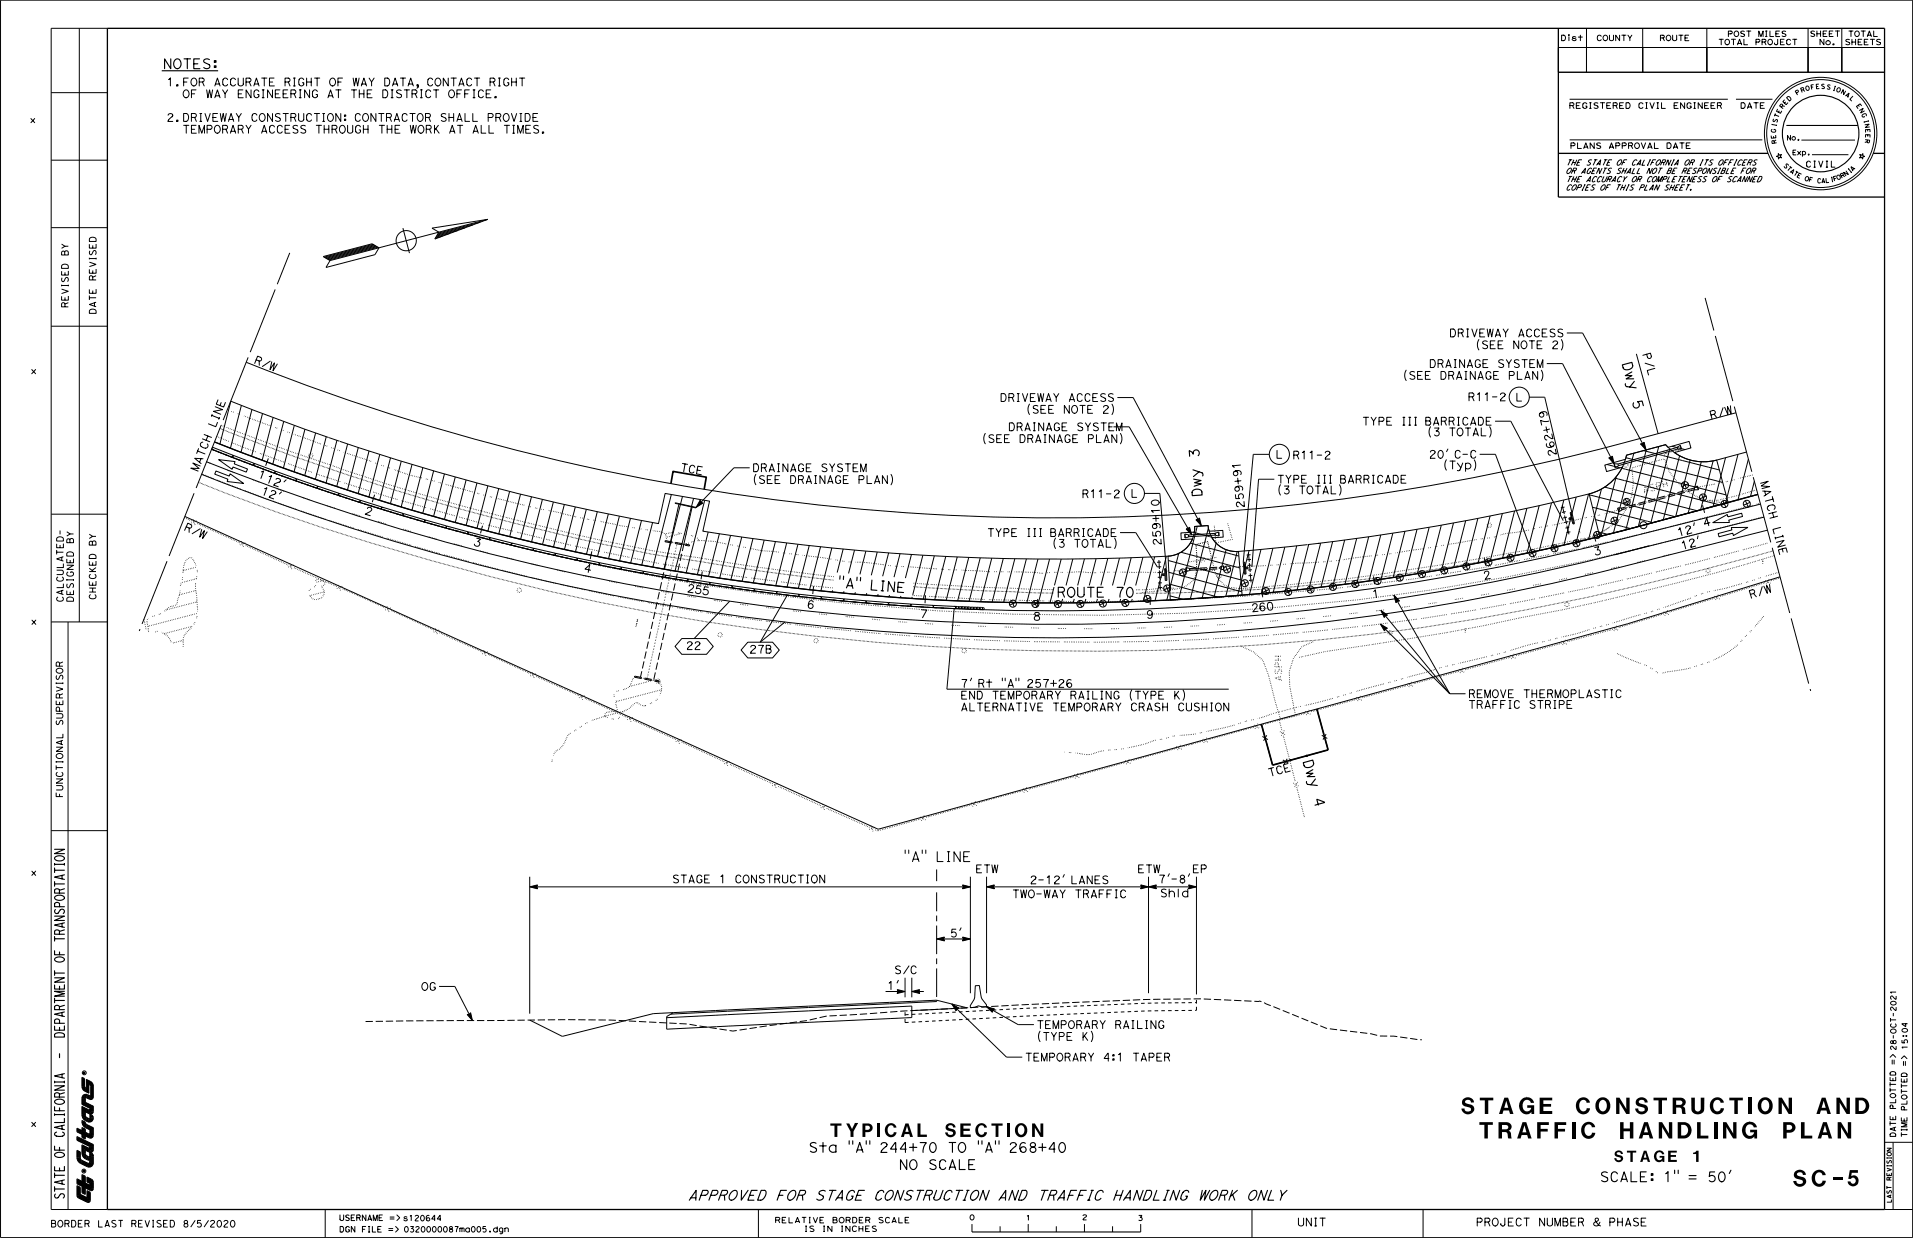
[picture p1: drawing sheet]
<svg xmlns="http://www.w3.org/2000/svg" width="432mm" height="279mm" viewBox="0 0 432 279" stroke-linecap="round" stroke-linejoin="round" font-family="sans-serif">
<defs><g id="words">
<text font-size="25.4" x="17.1" y="263.7">I</text>
<text font-size="19.4" x="404.2" y="154.2">\</text>
<text font-size="8.5" x="17" y="271.7">It</text>
<text font-size="5.6" x="82.5" y="229.2">__________\ _____</text>
<g font-size="5.1">
<text x="329.8" y="251.6">STAGE</text>
<text x="355.6" y="251.6">CONSTRUCTION</text>
<text x="410" y="251.6">AND</text>
<text x="333.9" y="257.2">TRAFFIC</text>
<text x="365.6" y="257.2">HANDLING</text>
<text x="402.4" y="257.2">PLAN</text>
<text x="404.7" y="267.8">SC-5</text>
</g>
<text font-size="4.3" x="353.6" y="40.9">~Z/5~1[{A~jA~~ 1g;pr~Ti~r;n1i:::w</text>
<g font-size="4.2">
<text x="187.4" y="256.8">TYPICAL</text>
<text x="213.3" y="256.8">SECTION</text>
</g>
<text font-size="4" x="18.5" y="265.8">•</text>
<text font-size="3.7" x="211.2" y="197.7">I</text>
<g font-size="3.6">
<text x="155.6" y="271.2">APPROVED FOR STAGE CONSTRUCTION AND</text>
<text x="234.8" y="271.2">TRAFFIC HANDLING WORK ONLY</text>
</g>
<g font-size="3.5">
<text x="12.1" y="196.6">;::</text>
<text x="364.3" y="262.4">STAGE</text>
<text x="382.1" y="262.4">1</text>
</g>
<g font-size="3.4">
<text x="36.9" y="15.6">NOTES:</text>
<text x="182.8" y="260.3">Sta</text>
<text x="191.5" y="260.3">&quot;A&quot; 244+70</text>
<text x="214.1" y="260.3">TO</text>
<text x="220.7" y="260.3">&quot;A&quot; 268+40</text>
<text x="203.1" y="264.3">NO</text>
<text x="209.8" y="264.3">SCALE</text>
</g>
<g font-size="3.3">
<text x="204.1" y="194.5">&quot;A&quot; LINE</text>
<text x="361.4" y="266.9">SCALE:</text>
<text x="375.7" y="266.9">1&quot; =</text>
<text x="385.7" y="266.9">50'</text>
</g>
<text font-size="3.2" x="426.5" y="240.5">&quot;&quot;</text>
<g font-size="3.1">
<text x="20.1" y="59.8">;:</text>
<text x="278.7" y="109.8">+</text>
</g>
<g font-size="3">
<text x="12.6" y="172.3">2</text>
<text x="214.6" y="211.4">5'</text>
<text x="426.7" y="228.3">2</text>
</g>
<text font-size="2.9" x="359.6" y="277">&amp; PHASE</text>
<g font-size="2.7">
<text x="37.9" y="19.5">1.FOR</text>
<text x="41.3" y="22.2">OF</text>
<text x="46.5" y="22.2">WAY</text>
<text x="48.4" y="19.5">ACCURATE</text>
<text x="53.7" y="22.2">ENGINEERING</text>
<text x="64.2" y="19.5">RIGHT</text>
<text x="74" y="22.2">AT</text>
<text x="74.3" y="19.5">OF</text>
<text x="79.2" y="22.2">THE</text>
<text x="79.6" y="19.5">WAY</text>
<text x="86.3" y="22.2">DISTRICT OFFICE.</text>
<text x="86.7" y="19.5">DATA, CONTACT</text>
<text x="110.5" y="19.5">RIGHT</text>
<text x="37.8" y="27.4">2.DRIVEWAY</text>
<text x="56.7" y="27.4">CONSTRUCTION: CONTRACTOR</text>
<text x="99.5" y="27.4">SHALL</text>
<text x="110.1" y="27.4">PROVIDE</text>
<text x="41.4" y="30.2">TEMPORARY</text>
<text x="59" y="30.2">ACCESS</text>
<text x="71.3" y="30.2">THROUGH</text>
<text x="85.5" y="30.2">THE</text>
<text x="92.5" y="30.2">WORK</text>
<text x="101.4" y="30.2">AT</text>
<text x="106.7" y="30.2">ALL</text>
<text x="113.8" y="30.2">TIMES.</text>
<text x="327.3" y="76.2">DRIVEWAY</text>
<text x="342.7" y="76.2">ACCESS</text>
<text x="333.3" y="78.9">(SEE</text>
<text x="341.6" y="78.9">NOTE</text>
<text x="350.4" y="78.9">2)</text>
<text x="225.8" y="90.8">DRIVEWAY</text>
<text x="231.9" y="93.4">(SEE</text>
<text x="240.1" y="93.4">NOTE</text>
<text x="241.3" y="90.8">ACCESS</text>
<text x="248.9" y="93.4">2)</text>
<text x="307.6" y="96.2">TYPE</text>
<text x="169.9" y="106.2">DRAINAGE</text>
<text x="185.4" y="106.2">SYSTEM</text>
<text x="288.1" y="103.7">L</text>
<text x="291.9" y="103.7">R11-2</text>
<text x="170.1" y="108.9">(SEE</text>
<text x="178.3" y="108.6">DRAINAGE</text>
<text x="193.7" y="108.6">PLAN)</text>
<text x="217" y="155.2">7' Rt</text>
<text x="226.2" y="155.2">&quot;A&quot; 257+26</text>
<text x="216.9" y="158">END</text>
<text x="217" y="160.7">ALTERNATIVE</text>
<text x="224.1" y="158">TEMPORARY</text>
<text x="237.7" y="160.7">TEMPORARY</text>
<text x="241.6" y="158">RAILING</text>
<text x="331.6" y="157.7">REMOVE</text>
<text x="331.6" y="160.1">TRAFFIC</text>
<text x="344" y="157.7">THERMOPLASTIC</text>
<text x="345.2" y="160.1">STRIPE</text>
<text x="220.3" y="197.7">ETW</text>
<text x="256.9" y="197.3">ETW</text>
<text x="269.2" y="197.3">EP</text>
<text x="151.9" y="199.5">STAGE</text>
<text x="162.5" y="199.5">1</text>
<text x="166" y="199.5">CONSTRUCTION</text>
<text x="228.6" y="202.8">TWO-WAY</text>
<text x="232.6" y="199.6">2-12' LANES</text>
<text x="242.7" y="202.8">TRAFFIC</text>
<text x="261.6" y="199.4">7'-8'</text>
<text x="262.1" y="202.7">Shld</text>
<text x="12.1" y="205">a..</text>
<text x="12.2" y="223.5">w</text>
<text x="95.1" y="224.7">OG\</text>
<text x="12.2" y="231.3">a..</text>
<text x="231.5" y="239.7">TEMPORARY</text>
<text x="249.1" y="239.7">4:1</text>
<text x="255.7" y="239.7">TAPER</text>
<text x="12.2" y="264.5">w</text>
<text x="11.6" y="277.1">BORDER</text>
<text x="22.2" y="277.1">LAST</text>
<text x="29.7" y="277.1">REVISED</text>
<text x="41.5" y="277.1">8/5/2020</text>
<text x="292.9" y="277">UNIT</text>
<text x="333.3" y="277">PROJECT</text>
<text x="347.4" y="277">NUMBER</text>
</g>
<text font-size="2.6" x="12.2" y="232.8">w</text>
<g font-size="2.5">
<text x="12.2" y="201.8">c:::</text>
<text x="12.2" y="211.1">c:::</text>
<text x="12.2" y="228.2">c:::</text>
<text x="12.2" y="247.9">c:::</text>
</g>
<g font-size="2.4">
<text x="352.4" y="9.3">Dist</text>
<text x="360.4" y="9.3">COUNTY</text>
<text x="374.7" y="9.3">ROUTE</text>
<text x="387.9" y="10.2">TOTAL PROJECT</text>
<text x="390" y="8.4">POST MILES</text>
<text x="354.3" y="24.6">REGISTERED</text>
<text x="369.8" y="24.6">CIVIL ENGINEER</text>
<text x="354.5" y="33.7">PLANS APPROVAL</text>
<text x="376.2" y="33.7">DATE</text>
<text x="429.4" y="234.6">..</text>
<text x="76.7" y="275.7">USERNAME =&gt;s120644</text>
<text x="76.7" y="278.3">DGN FILE =&gt; 0320000087mo005 .dgn</text>
</g>
<g font-size="2.3">
<text x="278.3" y="107.6">cr&gt;</text>
<text x="278.6" y="111.1">cr&gt;</text>
<text x="12.7" y="122.4">Om</text>
<text x="20.1" y="123.2">m</text>
<text x="426.5" y="244.3">Ww</text>
<text x="426.5" y="248.1">Oo</text>
<text x="426.5" y="253.1">Ww</text>
<text x="175.1" y="276.2">R[LATIV[</text>
<text x="181.7" y="278.2">IS</text>
<text x="185.8" y="278.2">IN</text>
<text x="188" y="276.2">BORD[R</text>
<text x="189.9" y="278.2">IN CH~S</text>
<text x="198.4" y="276.2">SCAL[</text>
</g>
<g font-size="2.2">
<text x="13.9" y="66.5">&gt;</text>
<text x="12.7" y="156.4">&gt;</text>
<text x="426.5" y="246.9">&gt;-- r­</text>
</g>
<g font-size="2.1">
<text x="20.1" y="56.1">w</text>
<text x="13.9" y="62.2">w</text>
<text x="20.1" y="61.8">w</text>
<text x="13.9" y="67.9">w</text>
<text x="20.1" y="69.3">&lt;t</text>
<text x="20.1" y="66.3">w</text>
<text x="279" y="114.6">N</text>
<text x="12.7" y="123.8">w</text>
<text x="12.7" y="127">&lt;tw</text>
<text x="20.1" y="127.7">w</text>
<text x="12.7" y="134.4">&lt;tw</text>
<text x="20.1" y="132.2">w</text>
<text x="12.7" y="168.2">&lt;t</text>
</g>
<g font-size="2">
<text x="13.9" y="56.4">&gt;-</text>
<text x="13.9" y="57.6">m</text>
<text x="13.5" y="121.6">' &gt;-</text>
<text x="20.1" y="121.8">&gt;-</text>
<text x="426.7" y="233.2">oo</text>
<text x="426.7" y="231.8">u.,.</text>
</g>
<g font-size="1.9">
<text x="12.8" y="128.2">_jz</text>
<text x="20.1" y="130.7">u</text>
<text x="20.1" y="135.3">u</text>
<text x="12.7" y="169.7">z</text>
<text x="12.7" y="176.9">z</text>
</g>
<g font-size="1.8">
<text x="20.1" y="67.8">f-</text>
<text x="12.7" y="125.4">f-o</text>
<text x="12.7" y="131.4">u-</text>
<text x="12.7" y="135.9">uo</text>
<text x="12.1" y="200.3">I-</text>
<text x="12.1" y="212.7">I-</text>
<text x="12.1" y="220.5">I-</text>
<text x="12.1" y="226.6">I-</text>
<text x="12.2" y="234.3">Cl</text>
<text x="426.5" y="245.5">f- f­</text>
<text x="12.1" y="266.1">I-</text>
<text x="12.1" y="269.2">I-</text>
</g>
<g font-size="1.7">
<text x="353.8" y="37.4">TH£ STAT£ OF CALIFORNIA</text>
<text x="380.3" y="37.4">OR ITS OFFICERS</text>
<text x="351.6" y="43.4">~co_P_1£_s_o_F_m_1_s_P_u_N_s_H£_£_T.____________</text>
<text x="7.1" y="84.6">X</text>
<text x="429.1" y="256.8">f-</text>
<text x="218.9" y="275.6">0</text>
</g>
<g font-size="1.6">
<text x="20.1" y="63.3">Ct'.</text>
<text x="13.9" y="69.4">Ct'.</text>
<text x="12.8" y="130">::J 0</text>
<text x="7.2" y="141.1">X</text>
<text x="12.7" y="162.2">::J</text>
<text x="12.7" y="178.4">::J</text>
<text x="7.1" y="197.8">X</text>
<text x="12.2" y="215.8">LL.</text>
<text x="427.3" y="234.6">'</text>
<text x="12.1" y="250.9">LL.</text>
<text x="7.1" y="254.6">X</text>
<text x="12.1" y="259.9">LL.</text>
</g>
<g font-size="1.5">
<text x="15.1" y="132.7">l/l</text>
<text x="12.7" y="150.5">'Jc:</text>
<text x="12.7" y="157.7">'Jc:</text>
<text x="12.7" y="158.9">_u</text>
<text x="427" y="240.5">II</text>
<text x="429.5" y="240.5">11</text>
</g>
<g font-size="1.4">
<text x="6.9" y="27.8">X</text>
<text x="20.1" y="57.6">Ul</text>
<text x="278.8" y="112.5">l[)</text>
<text x="426.5" y="243">Cle,</text>
<text x="426.5" y="250.3">a_</text>
<text x="429.1" y="250.3">a_</text>
</g>
<g font-size="1.3">
<text x="20.1" y="129.1">cL</text>
<text x="12.6" y="179.9">LL</text>
<text x="426.7" y="230.8">f-</text>
</g>
<g font-size="1.2">
<text x="426.7" y="225.7">N</text>
<text x="426.7" y="237.3">N</text>
</g>
<text font-size="1.1" x="12.6" y="163.5">V)</text>
<text font-size="1" x="18.6" y="242.5">@</text>
</g></defs>
<g fill="none" stroke="#000" stroke-width=".23" stroke-dasharray="1.7 .6" stroke-linecap="butt">
<path d="M365.2 114.6l.2 .9M365.4 115.5l.7-.4M366 114.6h-.8M366 114.7l.1 .3M366.1 115.1l-.1-.5M382.4 110.1l.7-.4M382.4 110.1l-16.4 4.6M382.4 110.1l.1 .4M382.5 110.5l-16.4 4.5M382.5 110.5l-.1-.4M383.1 109.7l.3 .8M383.4 110.5h-.9"/>
<path d="M150.1 122.3l5.5 .9M150.1 122.3v-.3M150.1 122l5.6 1M151.3 122.5l-6.7 30.3M154.4 122.8l-6.8 30.6M155.7 123l-.1 .2M267.7 128.1v.9M267.7 129l.8-.3M268.5 128.3l-.8-.2M268.5 128.3l6.9-.3M268.5 128.3v.4M268.5 128.7l6.9-.3"/>
<path d="M268.5 128.7v-.4M275.4 127.9l.8-.2M275.4 128v.4M275.4 128.4v-.5M276.2 127.7v.9M276.2 128.6l-.8-.2M143.2 152.8l5.5 1.1M143.3 152.6l5.5 1.1M143.3 152.6l-.1 .2M148.8 153.7l-.1 .2M82.5 230.5l27.3-.2a480.9 480.9 0 0 1 45.5 .8l10.1 1.6 9.4-1.4a65.3 65.3 0 0 0 12.1-2.1l5.3-.2a2192.8 2192.8 0 0 1 69.2-3.5l9.6-.1 13.3 .5 15.1 6.2 10.1 1.2 1.9 .5h3.2l6.3 .9"/>
</g>
<path d="M204.3 230.8v-2.6M204.3 230.8l36.3-1.9a514 514 0 0 1 29.5-.9M204.3 229l36.3-1.8a516.8 516.8 0 0 1 29.5-.9M270.1 228v-2.6" fill="none" stroke="#000" stroke-width=".23" stroke-dasharray=".8 .7" stroke-linecap="butt"/>
<g fill="none" stroke="#000" stroke-width=".23" stroke-dasharray=".1 .3 .1 .3 .1 .3 .1 .3" stroke-linecap="butt">
<path d="M48.9 98.5l2.8 1.1M49.6 96.7l.2 .1M49.9 96.8l.2 .1M49.9 96l1.1 .4M50.2 96.9l.1 .1M50.5 97l.1 .1M50.7 97.1l.2 .1M51 97.3h.2M51.2 96.5l2.2 .8M51.3 97.4h.1M51.6 97.5h.1M51.9 97.6l.1 .1"/>
<path d="M52.1 97.7l.2 .1M52.4 99.9l5.6 2.2M52.4 97.8l.2 .1M52.7 97.9l.1 .1M52.7 93l-.5-.1M53 98l.1 .1M53.3 98.1l.1 .1M53.5 98.2l.2 .1M53.5 97.4l2.3 .8M53.8 98.3l.2 .1M54.1 98.4l.1 .1M54.1 93.5l-.4-.2"/>
<path d="M54.4 98.6h.1M54.7 98.7h.1M54.9 98.8h.2M55.2 98.9h.2M55.5 99h.1M55.8 99.1h.1M55.9 98.3l2.3 .8M56.1 99.2h.1M56.3 99.3h.2M56.6 99.4h.2M56.9 99.5l.2 .1M57.2 99.6l.1 .1"/>
<path d="M57.5 99.7l.1 .1M57.7 99.8l.2 .1M58 99.9l.2 .1M58.3 99.2l2.3 .8M61.2 96.1l-6.1-2.2M62.6 96.6l-.5-.1M64 97.2l-.5-.2M65.4 97.7l-.5-.2M43.2 117.6l-1.6-.8M44 118.5l-.5-1.3M44.4 117.6l-1.3 .5M45 108.9h-.2"/>
<path d="M45.2 109h-.1M45.5 109.1h-.1M45.5 107l2.8 1.1M45.8 109.3l-.2-.1M46.1 109.4l-.2-.1M46.3 109.5l-.1-.1M46.6 109.6l-.1-.1M46.6 104.2l1 .4M46.9 109.7l-.1-.1M47.2 109.8l-.2-.1M47.5 109.9h-.2M47.7 110h-.1"/>
<path d="M47.8 101.3a515.4 515.4 0 0 0 88.3 26.5 540.5 540.5 0 0 0 186.5 5.4 656.2 656.2 0 0 0 75.5-16.6M48 110.1h-.1M48.3 110.3l-.2-.1M48.6 110.4l-.2-.1M48.9 110.5l-.2-.1M49 108.4l5.6 2.1M49.1 110.6l-.1-.1M49.4 110.7l-.1-.1M49.7 110.8l-.2-.1M50 110.9h-.2M50.2 111h-.1M50.5 111.1h-.1"/>
<path d="M50.8 111.2h-.1M51.1 111.4l-.2-.1M51.3 106.1l1.8 .7M51.4 111.5l-.2-.1M51.6 111.6l-.1-.1M51.9 111.7l-.1-.1M52.2 111.8l-.1-.1M52.5 111.9l-.2-.1M52.8 112l-.2-.1M53.1 112.1l-.2-.1M53.3 112.2l-.1-.1M53.6 112.3l-.1-.1"/>
<path d="M53.9 112.4l-.2-.1M54.2 112.5l-.2-.1M54.5 112.6h-.2M54.7 112.7h-.1M55 112.8h-.1M55.3 112.9h-.2M55.3 110.8l5.6 2.1M55.6 113h-.2M55.9 113.1h-.2M56.1 113.2h-.1M56.4 113.3h-.1M56.7 113.4h-.1"/>
<path d="M56.9 108.2l1.8 .7M57 113.5h-.2M57.3 113.7l-.2-.1M57.5 113.8l-.1-.1M57.8 113.9l-.1-.1M58.1 114l-.1-.1M58.3 100l.2 .1M58.4 114.1l-.2-.1M58.6 100.1l.1 .1M58.7 114.2l-.2-.1M58.7 102.3l5.6 2.1M58.9 100.2l.1 .1"/>
<path d="M59 114.3l-.2-.1M59.2 100.3l.1 .1M59.2 114.4l-.1-.1M59.4 100.4l.2 .1M59.5 114.5l-.1-.1M59.7 100.5l.2 .1M59.8 114.6l-.2-.1M60 100.6l.1 .1M60.1 114.7l-.2-.1M60.3 100.7l.1 .1M60.4 114.8l-.2-.1M60.6 100.9h.1"/>
<path d="M60.6 114.9l-.1-.1M60.7 100.1l2.3 .8M60.8 101h.2M60.9 115h-.1M61.1 101.1h.2M61.2 115.1h-.1M61.4 101.2h.1M61.5 115.2h-.2M61.6 113.1l5.7 2M61.7 101.3h.1M61.8 115.3h-.2M62 101.4h.1"/>
<path d="M62 115.4h-.1M62.2 101.5h.2M62.3 115.5h-.1M62.5 110.3l1.9 .7M62.5 101.6h.2M62.6 115.6h-.1M62.8 101.7h.2M62.9 115.7h-.2M63.1 101.8l.1 .1M63.1 101l2.2 .8M63.2 115.8h-.2M63.4 101.9l.1 .1"/>
<path d="M63.5 115.9h-.2M63.6 102l.2 .1M63.7 116h-.1M63.9 102.1l.2 .1M64 116.1h-.1M64.2 102.2l.2 .1M64.3 116.2h-.1M64.5 102.3l.1 .1M64.6 116.3h-.2M64.8 102.4l.1 .1M64.9 116.4l-.2-.1M65 104.6l5.7 2.1"/>
<path d="M65.1 102.5l.1 .1M65.2 116.5l-.2-.1M65.3 102.6l.2 .1M65.5 116.6l-.2-.1M65.5 101.9l2.3 .7M65.6 102.7l.2 .1M65.7 116.7l-.1-.1M65.9 102.8l.1 .1M66 116.8l-.1-.1M66.2 102.9l.1 .1M66.3 116.9l-.2-.1M66.5 103l.1 .1"/>
<path d="M66.6 117l-.2-.1M66.7 103.1l.2 .1M66.9 117.1l-.2-.1M67 103.2l.2 .1M67.2 117.2l-.2-.1M67.3 103.3l.2 .1M67.4 117.3l-.1-.1M67.6 103.4l.1 .1M67.7 117.4l-.1-.1M67.9 103.5l.1 .1M67.9 102.7l2.3 .7M68 117.5l-.1-.1"/>
<path d="M68 115.3l5.7 2M68.2 103.6l.1 .1M68.2 112.3l1.9 .6M68.3 117.6l-.2-.1M68.4 103.7l.2 .1M68.6 117.7l-.2-.1M68.7 103.8l.2 .1M68.9 117.8l-.2-.1M69 103.9l.2 .1M69.1 117.9l-.1-.1M69.3 104l.1 .1M69.4 118l-.1-.1"/>
<path d="M69.6 104.1l.1 .1M69.7 118.1l-.1-.1M69.9 104.2l.1 .1M70 118.1h-.2M70.1 104.3l.2 .1M70.3 118.2h-.2M70.3 103.5l2.3 .8M70.4 104.4l.2 .1M70.6 118.3h-.2M70.6 102.8a.5 .5 0 0 0-.6-.5 .5 .5 0 0 0-.3 .8 .5 .5 0 0 0 .9 0v-.3M70.7 104.5l.2 .1M70.8 118.4h-.1"/>
<path d="M71 104.6l.1 .1M71.1 118.5h-.1M71.3 104.7l.1 .1M71.4 106.9l5.7 1.9M71.4 118.6h-.1M71.6 104.8l.1 .1M71.7 118.7h-.2M71.8 104.9l.2 .1M72 118.8h-.2M72.1 105l.2 .1M72.3 118.9h-.2M72.4 105.1l.2 .1"/>
<path d="M72.4 100.2l-6.1-2.2M72.5 119h-.1M72.7 105.2l.1 .1M72.7 104.3l2.3 .8M72.8 119.1h-.1M73 105.3l.1 .1M73.1 119.2h-.1M73.3 105.4h.1M73.4 119.3l-.2-.1M73.5 105.5h.2M73.7 119.4l-.2-.1M73.8 105.6h.2"/>
<path d="M73.9 100.7l-.5-.2M73.9 114.1l1.9 .6M74 119.5l-.2-.1M74.1 105.7h.2M74.3 119.6l-.2-.1M74.4 105.8h.1M74.4 117.5l5.7 1.8M74.5 119.7l-.1-.1M74.7 105.9h.1M74.8 119.7h-.1M75 106h.1M75.1 119.8h-.1"/>
<path d="M75.1 105.1l2.3 .8M75.2 106.1h.2M75.3 101.2l-.5-.2M75.4 119.9h-.1M75.5 106.2h.2M75.8 106.3h.2M76.1 106.4h.1M76.4 106.5h.1M76.7 106.6h.1M76.7 101.7l-.5-.2M77 106.7h.1M77.2 106.8h.2"/>
<path d="M77.5 106.9h.2M77.5 106l2.3 .8M77.8 109l5.7 1.8M77.8 107h.2M78.1 107l.1 .1M78.4 107.1l.1 .1M78.7 107.2l.1 .1M78.9 107.3l.2 .1M79.2 107.4l.2 .1M79.5 107.5l.2 .1M79.6 115.9l1.9 .6M79.8 107.6l.2 .1"/>
<path d="M79.9 106.8l2.3 .8M80.1 107.7h.1M80.4 107.8h.1M80.7 107.9h.1M80.9 119.5l5.7 1.7M80.9 108h.2M81.2 108.1h.2M81.5 108.2h.2M81.8 108.2l.1 .1M82.1 108.3l.1 .1M82.4 108.4l.1 .1M82.4 107.6l2.3 .8"/>
<path d="M82.7 108.5l.1 .1M82.9 108.6l.2 .1M83.2 108.7l.2 .1M83.5 108.8l.2 .1M83.8 104.1l-6.2-2M83.8 108.9h.1M84.1 109h.1M84.2 111.1l5.7 1.7M84.4 109.1h.1M84.6 109.2h.2M84.8 108.4l2.3 .7M84.9 109.3h.2"/>
<path d="M85.2 104.7l-.5-.2M85.2 109.4h.2M85.3 117.7l1.9 .5M85.5 109.5h.2M85.8 109.6h.1M86.1 109.6l.1 .1M86.4 109.7l.1 .1M86.6 105.2l-.5-.2M86.6 109.8l.2 .1M86.9 109.9l.2 .1M87.2 110l.2 .1M87.2 109.2l2.3 .7"/>
<path d="M87.5 110.1l.1 .1M87.8 110.2h.1M88 105.6l-.5-.1M88.1 110.3h.1M88.4 110.4h.1M88.6 110.5h.2M88.9 110.5l.2 .1M89.2 110.6l.2 .1M89.5 110.7l.2 .1M89.7 109.9l2.2 .7M89.8 110.8h.1M90.1 110.9h.1"/>
<path d="M90.4 111h.1M90.7 111.1h.1M90.7 113l5.7 1.6M90.9 111.1l.2 .1M91.1 119.4l1.9 .6M91.2 111.2l.2 .1M91.5 111.3l.2 .1M91.8 111.4l.2 .1M92.1 111.5h.1M92.1 110.7l2.3 .7M92.4 111.6h.1M92.7 111.7h.1"/>
<path d="M92.9 111.8h.2M93.2 111.8l.2 .1M93.5 111.9l.2 .1M93.8 112l.2 .1M94.1 112.1h.2M94.4 112.2h.1M94.5 111.4l2.3 .7M94.7 112.3h.1M95 112.3l.1 .1M95.2 107.9l-3-.8-3.3-1.1M95.3 112.4l.1 .1M95.5 112.5l.2 .1"/>
<path d="M95.8 112.6h.2M96.1 112.7h.2M96.4 112.8h.2M96.6 108.2l-.5-.1M96.7 112.8l.1 .1M97 112.9l.1 .1M97 112.1l2.3 .7M97.2 114.8l5.7 1.7M97.3 113l.1 .1M97.6 113.1h.1M97.8 113.2h.2M98.1 108.6l-.5-.1"/>
<path d="M98.1 113.3h.2M98.4 113.3l.2 .1M98.7 113.4l.2 .1M99 113.5l.2 .1M99.3 113.6h.1M99.4 112.8l2.3 .7M99.5 109l-.5-.1M99.6 113.7h.1M99.9 113.8h.1M100.2 113.8l.1 .1M100.4 113.9l.2 .1M100.7 114h.2"/>
<path d="M101 114.1h.2M101.3 114.2h.2M101.6 114.2l.2 .1M101.9 113.5l2.3 .6M101.9 114.3l.1 .1M102.2 114.4h.1M102.5 114.5h.1M102.8 114.6h.1M103 114.6l.2 .1M103.3 114.7l.2 .1M103.6 114.8h.2M103.7 116.7l5.7 1.6"/>
<path d="M103.9 114.9h.2M104.2 115h.2M104.3 114.2l2.4 .6M104.5 115l.1 .1M104.8 115.1l.1 .1M105.1 115.2h.1M105.4 115.3h.1M105.6 115.4h.2M105.9 115.4l.2 .1M106.2 115.5l.2 .1M106.5 115.6h.2M106.7 111l-6.2-1.7"/>
<path d="M106.8 114.9l2.3 .6M106.8 115.7h.2M107.1 115.7l.1 .1M107.4 115.8l.1 .1M107.7 115.9h.1M108 116h.1M108.2 111.4l-.5-.1M108.3 116l.1 .1M108.5 116.1l.2 .1M108.8 116.2h.2M109.1 116.3h.2M109.3 115.5l2.3 .6"/>
<path d="M109.4 116.3l.2 .1M109.6 111.8l-.5-.1M109.7 116.4l.2 .1M110 116.5h.1M110.1 118.5l5.9 1.4M110.3 116.6h.1M110.6 116.6l.1 .1M110.9 116.7l.1 .1M111.1 112.2l-.5-.1M111.2 116.8h.1M111.4 116.9h.2M111.7 117h.2"/>
<path d="M111.7 116.1l2.4 .6M112 117l.2 .1M112.3 117.1h.2M112.6 117.2h.2M112.9 117.2l.2 .1M113.2 117.3l.1 .1M113.5 117.4h.1M113.8 117.5h.1M114.1 117.5l.1 .1M114.2 116.8l2.3 .6M114.3 117.6l.2 .1M114.6 117.7h.2"/>
<path d="M114.9 117.8h.2M115.2 117.8l.2 .1M115.5 117.9l.2 .1M115.8 118h.2M116.1 118.1h.1M116.4 118.1l.1 .1M116.7 117.4l2.3 .6M116.7 118.2h.1M117 118.3h.1M117.3 118.4h.1M117.5 118.4l.2 .1M117.8 118.5h.2"/>
<path d="M118.1 118.6h.2M118.3 114l-6.3-1.5M118.4 118.6l.2 .1M118.7 118.7l.2 .1M119 118.8h.2M119.2 118l2.3 .6M119.3 118.9h.2M119.6 118.9l.1 .1M119.8 114.4l-.5-.1M119.9 119h.1M120.2 119.1h.1M120.5 119.1l.1 .1"/>
<path d="M120.8 119.2h.1M121 119.3h.2M121.2 114.7l-.4-.1M121.3 119.4h.2M121.6 119.4l.2 .1M121.6 118.6l2.4 .6M121.9 119.5h.2M122.2 119.6h.2M122.5 119.6l.2 .1M122.7 115l-.5-.1M122.8 119.7h.1M123.1 119.8h.1"/>
<path d="M123.4 119.8l.1 .1M123.7 119.9l.1 .1M124 120h.1M124.1 119.2l2.3 .6M126.6 119.8l2.3 .6M130 116.6l-6.3-1.4M131.5 116.9l-.5-.1M133 117.2h-.5M134.5 117.4h-.5M141.8 118.9l-6.4-1.3M143.3 119.1h-.5M144.8 119.4l-.5-.1"/>
<path d="M146.2 119.6l-.4-.1M274.1 118.7l.3 3.8 3.8-.8-1.1-3.7M336.3 119a.5 .5 0 0 0 .3-.8 .5 .5 0 0 0-.8 0 .5 .5 0 0 0 .2 .8h.3M345 119.6l-5.3 .8-1.1 .4M346.5 119.3l-.5 .1M347.9 118.9l-.4 .1M349.4 118.7l-.5 .1M356.5 119.5l.1 .9M356.6 119.9l-.4 .1M356.7 117.1l-6.3 1.4M358.2 116.8l-.5 .1M359.7 116.5l-.5 .1"/>
<path d="M361.2 116.2l-.5 .1M363.2 119.1l-1.5 1-1.1 .4M365.2 115.1l-3.1 .9M365.3 120l.2-.1M365.6 119.9h.2M365.9 119.8h.2M366.2 119.8l.1-.1M366.5 114.7l-.3 .1M366.5 119.7l.1-.1M366.7 114.7h-.1M366.8 119.6h.1M367.1 119.5h.1"/>
<path d="M367.1 114.6h-.3M367.3 114.5h-.1M367.4 119.4h.1M367.5 104.9a.5 .5 0 0 0-.8-.3 .5 .5 0 0 0 0 .8 .5 .5 0 0 0 .8-.3v-.2M367.6 113.1a.5 .5 0 0 0-.8-.3 .5 .5 0 0 0 0 .8 .5 .5 0 0 0 .8-.2v-.3M367.6 119.4l.2-.1M367.8 114.4l-.4 .1M367.9 119.3l.2-.1M367.9 114.3v.1M368.2 119.2h.2M368.4 114.2l-.3 .1M368.5 119.1h.2"/>
<path d="M368.6 114.2h-.1M368.8 119.1l.2-.1M369 114l-.3 .1M369.1 119l.1-.1M369.4 118.9h.1M369.7 118.8h.1M369.7 113.9h-.3M369.9 113.8h-.1M370 118.8l.1-.1M370.3 118.7l.1-.1M370.3 113.7l-.3 .1M370.5 113.6h-.1"/>
<path d="M370.5 118.6h.2M370.8 118.5h.2M370.9 113.5l-.3 .1M371.1 118.4h.2M371.1 113.4v.1M371.2 111.3l.1-1.6 .9 1.3M371.2 110.9l.7-.2M371.4 118.4l.2-.1M371.6 113.3l-.3 .1M371.7 118.3h.2M371.8 113.3h-.1M372 118.2h.1"/>
<path d="M372.2 113.2h-.3M372.3 118.1h.1M372.6 109.9a.4 .4 0 0 1-.1-.5 .4 .4 0 0 1 .5-.1h.2M372.6 118.1l.1-.1M372.6 110.7a.47 .47 0 0 0 .7 0 .47 .47 0 0 0 0-.6M372.9 118h.1M372.9 113l-.3 .1M373.1 112.9h-.1M373.2 117.9h.1M373.3 110.1l-.7-.2M373.4 117.8h.2M373.5 112.8l-.3 .1"/>
<path d="M373.7 112.7l-.1 .1M373.7 117.8l.2-.1M373.9 109.8l.6-.2M374 117.7h.2M374.1 110.5l-.4-1.5 .6-.1M374.1 112.6l-.3 .1M374.3 117.6h.2M374.5 109.6a.39 .39 0 0 0 .3-.4 .39 .39 0 0 0-.5-.3M374.6 117.5h.2M374.8 112.4l-.3 .1M374.9 117.5l.1-.1M375 112.4h-.1"/>
<path d="M375.2 117.4l.1-.1M375.2 108.7l.4 1.4M375.4 109.4l.9-.2M375.4 112.3l-.3 .1M375.5 117.3h.1M375.8 117.2h.1M376.1 117.2l.1-.1M376.1 112.1l-.3 .1M376.1 108.4l.4 1.5M376.3 112l-.1 .1M376.3 117.1l.2-.1M376.4 101.6l-.8 1.2"/>
<path d="M376.6 102.6l-1.2-.8M376.6 117h.2M376.7 111.9l-.3 .1M376.9 111.9h-.1M376.9 116.9h.2M377 118.9l5.8-1.5M377.2 116.9l.2-.1M377.3 111.7l-.3 .1M377.5 116.8l.2-.1M377.8 116.7h.1M378 111.6h-.3M378.1 116.6h.1"/>
<path d="M378.2 111.5h-.1M378.4 116.6l.1-.1M378.6 111.4l-.3 .1M378.7 116.5l.1-.1M379 116.4h.1M379 101.6l-2.4 .5M379.2 116.3h.2M379.3 111.2l-.3 .1M379.5 111.2h-.1M379.5 116.3l.2-.1M379.8 116.2l.2-.1M379.9 111l-.3 .1"/>
<path d="M380.1 111h-.1M380.1 116.1h.2M380.4 116h.2M380.5 110.9h-.3M380.7 116l.1-.1M381 115.9l.1-.1M381.2 110.7l-.3 .1M381.3 115.8h.1M381.4 110.6h-.1M381.6 115.7h.1M381.8 110.5l-.3 .1M381.9 115.6h.1"/>
<path d="M382 110.4v.1M382.1 115.6l.2-.1M382.4 115.5h.2M382.5 110.3l-.3 .1M382.7 115.4h.2M383 115.3h.2M383.3 115.3l.2-.1M383.5 117.2l5.8-1.5M383.6 115.2h.2M383.9 115.1h.1M384.2 115h.1M384.5 115l.1-.1"/>
<path d="M384.8 114.9l.1-.1M385 114.8h.2M385.3 114.7h.2M385.6 114.7l.2-.1M385.9 114.6l.2-.1M386.2 114.5h.2M386.5 114.4h.2M386.8 114.4l.1-.1M387.1 114.3l.1-.1M387.1 109.2l-3.1 .6-1.1 .4M387.4 114.2h.1M387.7 114.1h.1"/>
<path d="M387.8 112.9h-2.3M387.9 114.1l.2-.1M388.2 114l.2-.1M388.5 113.9h.2M388.6 108.9l-.5 .1M388.8 113.8h.2M389.1 113.8l.2-.1M389.4 113.7l.2-.1M389.7 113.6h.1M390 113.5h.1M390 115.5l5.8-1.5M390 108.6l-.4 .1"/>
<path d="M390.3 113.5l.1-.1M390.3 112.3l-2.3 .6M390.6 113.4l.1-.1M390.9 113.3h.1M391.1 113.2h.2M391.4 113.1h.2M391.5 108.3l-.5 .1M391.7 113.1l.2-.1M392 113l.2-.1M392.3 112.9l.1-.1M392.6 112.8h.1M392.8 111.7l-2.3 .6"/>
<path d="M392.9 112.7h.1M393.2 112.6h.1M393.4 112.5h.2M393.7 112.5l.2-.1M394 112.4l.2-.1M394.3 112.3h.2M394.6 112.2h.1M394.9 112.1h.1M395.2 112h.1M395.2 110.9l-2.3 .7M395.5 112l.1-.1M395.6 107.2l-3.1 .8"/>
<path d="M395.7 111.9l.2-.1M396 111.8h.2M396.3 111.7h.2M396.5 110.5l-1.1 .4M396.5 113.8l.8-.2M396.6 111.6h.2M32.5 139.7l.5 2.4M34.4 139.1l.5-.1M35.9 138.7l.4-.2M37.1 137.9l.5-.3a3.2 3.2 0 0 1 2-1 .97 .97 0 0 0 .5-1.1l.6-2.3M40.5 134.2l3.7-.9M40.7 132.2l.2-.5"/>
<path d="M41.2 130.8v-.5M41.3 129.3v-.2a3.1 3.1 0 0 1 1.7-3.3 2.36 2.36 0 0 1 1.2 1.7l.1 .2M41.3 128.8l3.1-.8M44.1 131.6l.5 6.4M44.4 130.6l-3.6 .9M44.4 130.1l-.1 .5M44.5 139l-.1 .5M44.5 135.8l-7 1.9M44.5 128.6l.1 .5M54.2 122.5l-9.9-4.4M55 123.4l-.5-1.3M55.4 122.5l-1.4 .5"/>
<path d="M65.1 127.5l-9.9-4.5M65.8 128.4l-.4-1.3M66.3 127.5l-1.4 .5M69.8 133.3l.3-.3M69.9 134.4l3.3-.8M71 132.5l.3-.4M71.3 131.1v-.1a.73 .73 0 0 1 1.2-.1l.4 .2a.57 .57 0 0 1 .4 .7 .57 .57 0 0 1-.6 .4l-.1 .3a1.51 1.51 0 0 1 .1 2.3M72.6 134.9a1.74 1.74 0 0 1-2.8-.6M72.7 131.1l-1.4 .4M75.7 120h-.2M76 120.1h-.2M76 132.3l-9.9-4.3"/>
<path d="M76.3 120.2l-.2-.1M76.5 120.3l-.1-.1M76.8 120.4l-.1-.1M76.8 133.2l-.5-1.3M77.1 120.5l-.1-.1M77.2 132.3l-1.3 .5M77.4 120.6l-.1-.1M77.7 120.6h-.2M78 120.7h-.2M78.3 120.8h-.2M78.5 120.9h-.1M78.8 121l-.1-.1"/>
<path d="M79.1 121.1l-.1-.1M79.4 121.2l-.1-.1M79.7 121.3l-.2-.1M80 121.4l-.2-.1M80.3 121.4h-.2M80.6 121.5h-.2M80.8 121.6h-.1M81.1 121.7h-.1M81.4 121.8h-.1M81.7 121.9l-.2-.1M82 122l-.2-.1M82.3 122.1l-.2-.1"/>
<path d="M82.6 122.2l-.2-.1M82.8 122.3l-.1-.1M83.1 122.3h-.1M83.4 122.4h-.1M83.7 122.5h-.2M84 122.6h-.2M84.3 122.7h-.2M84.6 122.8l-.2-.1M84.9 122.9l-.2-.1M85.1 122.9h-.1M85.4 123h-.1M85.7 123.1h-.1"/>
<path d="M86 123.2h-.2M86.3 123.3l-.2-.1M86.6 123.4l-.2-.1M86.9 123.5l-.2-.1M87 137.2l-9.9-4.4M87.2 123.5h-.2M87.3 121.5l5.8 1.6M87.4 123.6h-.1M87.7 123.7h-.1M87.8 138.1l-.5-1.3M88 123.8l-.1-.1M88.2 137.2l-1.3 .5"/>
<path d="M88.3 123.9l-.1-.1M88.6 124l-.2-.1M88.9 124h-.2M89.2 124.1h-.2M89.5 124.2h-.2M89.7 124.3l-.1-.1M90 124.4l-.1-.1M90.3 124.5l-.1-.1M90.6 124.5h-.1M90.9 124.6h-.2M91.2 124.7h-.2M91.5 124.8h-.2"/>
<path d="M91.8 124.9l-.2-.1M92 125l-.1-.1M92.3 125h-.1M92.6 125.1h-.1M92.9 125.2h-.1M93.2 125.3h-.2M93.5 125.4l-.2-.1M93.8 125.5l-.2-.1M93.8 123.4l5.7 1.6M94.1 125.6l-.2-.1M94.4 125.6h-.2M94.6 125.7h-.1"/>
<path d="M94.9 125.8h-.1M95.2 125.9l-.1-.1M95.5 126l-.2-.1M95.8 126.1l-.2-.1M96.1 126.1h-.2M96.4 126.2h-.2M96.7 126.3h-.2M96.8 121.2l1.9 .5M96.9 126.4h-.1M97.2 126.5l-.1-.1M97.5 126.6l-.1-.1M97.8 126.6h-.1"/>
<path d="M98.1 126.7h-.2M98.4 126.8h-.2M98.7 126.9l-.2-.1M99 127l-.2-.1M99.3 127h-.2M99.5 127.1h-.1M99.8 127.2l-.1-.1M100.1 127.3l-.1-.1M100.3 125.2l5.8 1.6M100.4 127.3h-.1M100.7 127.4h-.2M101 127.5h-.2"/>
<path d="M101.3 127.6l-.2-.1M101.6 127.7l-.2-.1M101.9 127.7h-.2M102.1 127.8h-.1M102.4 127.9h-.1M102.6 122.8l1.9 .5M102.7 128l-.1-.1M103 128.1l-.1-.1M103.3 128.1h-.1M103.6 128.2h-.2M103.9 128.3l-.2-.1M104.2 128.4l-.2-.1"/>
<path d="M104.5 128.4h-.2M104.8 128.5h-.2M105 128.6h-.1M105.3 128.7l-.1-.1M105.6 128.8l-.1-.1M105.9 128.8h-.1M106.2 128.9h-.2M106.5 129l-.2-.1M106.8 129.1l-.2-.1M106.8 127l5.8 1.5M107.1 129.1h-.2M107.4 129.2h-.2"/>
<path d="M107.6 129.3h-.1M107.9 129.4l-.1-.1M108.2 129.5l-.1-.1M108.4 124.3l1.9 .6M108.5 129.5h-.1M108.8 129.6h-.2M109.1 129.7h-.2M109.4 129.8l-.2-.1M109.7 129.9l-.2-.1M110 129.9h-.2M110.3 130h-.2M110.5 130.1l-.1-.1"/>
<path d="M110.8 130.2l-.1-.1M111.1 130.2h-.1M111.4 130.3h-.1M111.7 130.4l-.2-.1M112 130.5l-.2-.1M112.3 130.5h-.2M112.6 130.6h-.2M112.9 130.7l-.2-.1M113.2 130.7h-.2M113.3 128.7l5.8 1.4M113.4 130.8h-.1M113.7 130.9h-.1"/>
<path d="M114 131l-.1-.1M114.2 125.8l1.9 .5M114.3 131h-.1M114.6 131.1h-.1M114.9 131.2l-.2-.1M115.2 131.3l-.2-.1M115.5 131.3h-.2M115.8 131.4h-.2M116.1 131.5l-.2-.1M116.4 131.5h-.2M116.7 131.6h-.2M116.7 120.1l5.8 1.4"/>
<path d="M116.9 131.7l-.1-.1M117.2 131.8l-.1-.1M117.5 131.8h-.1M117.7 133.2a.5 .5 0 0 0-.6-.5 .5 .5 0 0 0-.3 .8 .5 .5 0 0 0 .8 0l.1-.3M117.8 131.9h-.1M118.1 132l-.1-.1M118.4 132h-.2M118.7 132.1h-.2M119 132.2l-.2-.1M119.3 132.3l-.2-.1M119.6 132.3h-.2M119.9 132.4h-.2"/>
<path d="M119.9 130.3l5.8 1.4M120 127.2l1.9 .5M120.1 132.5l-.1-.1M120.4 132.5h-.1M120.7 132.6h-.1M121 132.7h-.1M121.3 132.8l-.1-.1M121.6 132.8h-.2M121.9 132.9h-.2M122.2 133l-.2-.1M122.5 133.1l-.2-.1M122.8 133.1h-.2"/>
<path d="M123.1 133.2h-.2M123.3 121.7l5.8 1.4M123.3 133.3l-.1-.1M123.6 133.3h-.1M123.9 133.4h-.1M124.2 133.5l-.1-.1M124.2 120.1h.2M124.5 133.5h-.1M124.5 120.1l.2 .1M124.8 133.6h-.2M124.8 120.2h.2M125.1 133.7l-.2-.1"/>
<path d="M125.1 120.3h.2M125.4 133.7h-.2M125.4 120.3l.2 .1M125.7 133.8h-.2M125.7 120.4l.2 .1M125.8 128.7l2 .4M126 133.9l-.2-.1M126 120.5h.1M126.3 133.9h-.2M126.3 120.6h.1M126.4 131.9l5.9 1.3M126.6 134h-.2"/>
<path d="M126.6 120.6l.1 .1M126.9 134.1l-.2-.1M126.9 120.7h.1M127.1 134.1h-.1M127.2 120.8h.1M127.4 134.2h-.1M127.5 120.8l.1 .1M127.7 134.3l-.1-.1M127.7 120.9l.2 .1M128 134.3h-.1M128 121h.2M128.3 134.4h-.1"/>
<path d="M128.3 121.1h.2M128.6 134.5l-.1-.1M128.6 121.1l.2 .1M128.9 134.5h-.2M128.9 121.2h.2M129.1 120.4l2.3 .6M129.2 134.6l-.2-.1M129.2 121.3h.2M129.5 121.3l.1 .1M129.5 134.6h-.2M129.8 121.4l.1 .1M129.8 134.7h-.2"/>
<path d="M129.8 123.3l5.9 1.2M130.1 121.5h.1M130.1 134.8l-.2-.1M130.4 121.5l.1 .1M130.4 134.8h-.2M130.7 121.6h.1M130.7 134.9h-.2M131 121.7h.1M131 135l-.2-.1M131.2 121.7l.2 .1M131.2 135h-.1M131.5 121l2.4 .5"/>
<path d="M131.5 121.8h.2M131.5 135.1h-.1M131.7 129.9l1.9 .4M131.8 121.9h.2M131.8 135.2l-.1-.1M132.1 121.9l.2 .1M132.1 135.2h-.1M132.4 122h.2M132.4 135.3h-.1M132.7 122.1h.2M132.7 135.4l-.1-.1M133 122.1l.2 .1"/>
<path d="M133 133.3l5.9 1.2M133 135.4h-.2M133.3 122.2h.1M133.3 135.5l-.2-.1M133.6 122.3h.1M133.6 135.5h-.2M133.9 122.3l.1 .1M133.9 135.6h-.2M134 121.6l2.4 .5M134.2 122.4h.1M134.2 135.7l-.2-.1M134.5 122.5h.1"/>
<path d="M134.5 135.7h-.2M134.8 122.5l.1 .1M134.8 135.8h-.2M135 122.6h.2M135.1 135.9l-.2-.1M135.3 122.7h.2M135.4 135.9h-.2M135.6 122.7l.2 .1M135.6 136h-.1M135.9 122.8h.2M135.9 136h-.1M136.2 122.9h.2"/>
<path d="M136.2 136.1h-.1M136.4 124.6l5.9 1.2M136.5 122.1l2.4 .5M136.5 122.9l.2 .1M136.5 136.2l-.1-.1M136.8 123h.2M136.8 136.2h-.1M137.1 123l.2 .1M137.1 136.3l-.1-.1M137.4 123.1h.2M137.4 136.3h-.1M137.6 131.2l1.9 .4"/>
<path d="M137.7 123.2h.1M137.7 136.4h-.2M138 123.2h.1M138 136.4h-.2M138.3 123.3h.1M138.3 136.5h-.2M138.6 123.3l.1 .1M138.6 136.6l-.2-.1M138.9 123.4h.1M138.9 136.6h-.2M139 122.6l2.4 .5M139.2 123.4l.1 .1"/>
<path d="M139.2 136.7l-.2-.1M139.5 123.5h.1M139.5 136.7h-.2M139.6 134.7l5.9 1.1M139.7 123.6h.2M139.8 136.8h-.2M140 123.6l.2 .1M140.1 136.8h-.2M140.3 123.7h.2M140.4 136.9h-.2M140.6 123.7l.2 .1M140.6 137l-.1-.1"/>
<path d="M140.9 123.8h.2M140.9 137h-.1M141.2 123.9h.2M141.2 137.1l-.1-.1M141.5 123.1l2.4 .5M141.5 123.9h.2M141.5 137.1h-.1M141.8 124h.2M141.8 137.2h-.1M142.1 124l.2 .1M142.1 137.3l-.1-.1M142.4 124.1h.2"/>
<path d="M142.4 137.3h-.1M142.7 124.2h.1M142.7 137.4l-.1-.1M143 124.2l.1 .1M143 137.4h-.2M143 126l5.9 1.2M143.3 124.3h.1M143.3 137.5h-.2M143.4 132.4l2 .3M143.6 124.3l.1 .1M143.6 137.5h-.2M143.9 139.9l-.2 1"/>
<path d="M143.9 124.4h.1M143.9 137.6h-.2M144 123.6l2.4 .5M144.2 124.5h.1M144.2 137.7l-.2-.1M144.4 124.5l.2 .1M144.5 137.7h-.2M144.7 124.6h.2M144.8 137.8l-.2-.1M145 124.6l.2 .1M145.1 137.8h-.2M145.3 124.7h.2"/>
<path d="M145.4 137.9h-.2M145.6 124.8h.2M145.6 137.9h-.1M145.9 124.8l.2 .1M145.9 138h-.1M146.2 124.9h.2M146.2 136l5.9 1M146.2 138.1l-.1-.1M146.5 124.1l2.4 .4M146.5 124.9l.2 .1M146.5 138.1h-.1M146.8 125h.2"/>
<path d="M146.8 138.2l-.1-.1M147.1 125.1h.1M147.1 138.2h-.1M147.4 125.1h.1M147.4 138.3h-.1M147.7 125.2h.1M147.7 138.3h-.1M148 125.2h.1M148 138.4h-.2M148.3 125.3h.1M148.3 138.4h-.2M148.6 125.3h.1"/>
<path d="M148.6 138.5h-.2M148.9 125.3l.1 .1M148.9 138.5h-.2M149 140l-.1 .3M149 124.6l2.4 .4M149.1 139.3v.3M149.2 125.4h.1M149.2 139.1v.1M149.2 138.6h-.2M149.3 138.7l-.1 .3M149.3 133.5l2 .3M149.4 138l-.1 .4"/>
<path d="M149.5 137.8l-.1 .1M149.5 125.4l.1 .1M149.5 138.6h-.2M149.6 137.4l-.1 .3M149.6 137.2v.1M149.7 127.3l5.9 1M149.7 136.7l-.1 .4M149.7 136.5v.1M149.8 125.5h.1M149.8 138.7h-.2M149.8 136.1v.3M149.9 135.9v.1"/>
<path d="M150 135.4l-.1 .4M150 135.2v.1M150.1 125.5l.1 .1M150.1 138.7h-.2M150.1 122.1l5.5 1M150.1 134.8v.3M150.2 134.6v.1M150.3 134.2l-.1 .3M150.3 120.6l-1.2-.6-1.9-.3M150.4 125.6h.1M150.4 138.8h-.2M150.4 133.5v.3"/>
<path d="M150.5 133.3v.1M150.5 122a1.27 1.27 0 0 1 .1-1.6l1.4-.2M150.6 132.9l-.1 .3M150.6 125.6l.2 .1M150.7 138.8h-.2M150.7 132.2l-.1 .3M150.8 132l-.1 .1M150.9 131.6l-.1 .3M150.9 125.7h.2M151 138.9h-.2M151 130.9l-.1 .3M151 130.7v.1"/>
<path d="M151.1 130.3v.3M151.2 125.7h.2M151.3 138.9h-.2M151.3 129.6l-.1 .3M151.3 129.4v.1M151.4 129v.3M151.5 125l2.4 .3M151.5 125.8h.2M151.6 139h-.2M151.6 128.3l-.1 .3M151.6 128.1v.1M151.7 127.7l-.1 .3"/>
<path d="M151.8 127.5h-.1M151.8 125.8h.2M151.8 139h-.1M151.9 127l-.1 .3M151.9 126.8v.1M152 126.4l-.1 .3M152.1 126.2h-.1M152.1 125.9h.2M152.1 139.1h-.1M152.1 125.7v.3M152.2 125.5v.1M152.3 125.1l-.1 .3"/>
<path d="M152.4 125.9h.2M152.4 124.4v.3M152.4 139.1h-.1M152.5 124.2v.1M152.6 123.8l-.1 .3M152.7 126h.2M152.7 123.1v.4M152.7 139.2h-.1M152.8 122.9v.1M152.9 122.5l-.1 .3M152.9 137.2l5.9 1M153 126h.2"/>
<path d="M153 139.2h-.1M153 120.3h.5M153.3 126l.2 .1M153.3 139.3h-.1M153.6 126.1h.2M153.6 139.3h-.1M153.8 120.4l-3.4 .9M153.9 126.1h.2M153.9 139.4h-.1M154.1 125.3l2.3 .4M154.2 122.9l1.5-.4M154.2 126.2h.2"/>
<path d="M154.2 139.4h-.1M154.5 126.2h.2M154.5 139.5h-.1M154.5 120.5l.5 .1M154.8 126.3h.2M154.8 139.5h-.2M155.1 126.3h.2M155.1 139.6h-.2M155.2 134.5l2 .4M155.4 126.3l.2 .1M155.4 139.6h-.2M155.7 126.4h.1"/>
<path d="M155.7 139.7h-.2M156 120.8l.4 .2M156 126.4h.1M156 139.7h-.2M156.3 126.5h.1M156.3 139.8h-.2M156.3 128.4l5.9 1M156.5 122.2l-.5 .2M156.6 125.7l2.3 .4M156.6 126.5h.1M156.6 139.8h-.2M156.9 126.6h.1"/>
<path d="M156.9 139.9h-.2M157.2 140l-.2-.1M157.2 126.6h.1M157.3 121.4l.4 .6M157.5 140h-.2M157.5 126.6l.1 .1M157.5 122h.2M157.8 126.7h.1M158.1 126.7l.1 .1M158.4 126.8h.1M158.7 126.8l.1 .1M158.9 126.9h.2"/>
<path d="M159.1 126.1l2.4 .4M159.2 126.9l.2 .1M159.5 138.3l6 .8M159.5 127h.2M159.8 127l.2 .1M160.1 127.1h.2M160.4 127.1l.2 .1M160.7 127.2h.2M161 127.2l.2 .1M161.2 135.5l1.9 .3M161.3 127.3h.2M161.6 126.5l2.4 .4"/>
<path d="M161.6 127.3l.2 .1M161.9 127.4h.2M162.2 127.4l.2 .1M162.5 127.5h.2M162.8 127.5l.2 .1M163 129.5l5.9 .9M163.1 127.6h.1M163.4 127.6h.1M163.7 127.7h.1M163.9 122.7l-2.7-.5-3.7-.2M164 127.7h.1M164.1 127l2.4 .3"/>
<path d="M164.3 127.8h.1M164.6 127.8h.1M164.9 127.9h.1M165.2 127.9h.1M165.4 123l-.5-.1M165.5 128h.1M165.8 128h.1M166 128l.2 .1M166.2 139.3l5.9 .8M166.3 128.1h.2M166.6 127.3l2.4 .4M166.6 128.1l.2 .1"/>
<path d="M166.9 123.3l-.5-.1M166.9 128.2h.2M167.1 136.4l2 .2M167.2 128.2h.2M167.5 128.3h.2M167.8 128.3h.2M168.1 128.4h.2M168.3 123.6l-.5-.1M168.4 128.4h.2M168.7 128.5h.2M169 128.5h.2M169.2 127.7l2.3 .4"/>
<path d="M169.3 128.5l.2 .1M169.6 128.6h.2M169.6 130.5l6 .7M169.9 128.6l.2 .1M170.2 128.7h.2M170.5 128.7h.2M170.8 128.8h.2M171.1 128.8h.1M171.4 128.8l.1 .1M171.7 128.1l2.4 .3M171.7 128.9h.1M172 128.9h.1"/>
<path d="M172.3 129h.1M172.6 129h.1M172.9 129l.1 .1M173 137.1l2 .3M173.2 129.1h.1M173.5 129.1h.1M173.8 129.2h.1M174.1 129.2h.1M174.2 128.4l2.4 .3M174.4 129.2l.1 .1M174.7 129.3h.1M175 129.3h.1"/>
<path d="M175.3 129.4h.1M175.5 129.4h.2M175.7 124.6l-3.6-.3-2.8-.6M175.8 129.4l.2 .1M176.1 129.5h.2M176.3 131.3l6 .8M176.4 129.5h.2M176.7 128.8l2.4 .3M176.7 129.6h.2M177 129.6h.2M177.2 124.8h-.5M177.3 129.6l.2 .1"/>
<path d="M177.6 129.7h.2M177.9 129.7h.2M178.2 129.7l.2 .1M178.5 129.8h.2M178.7 125h-.5M178.8 129.8h.2M179 137.9l2 .2M179.1 129.9h.2M179.3 129.1l2.3 .3M179.4 129.9h.2M179.7 129.9h.2M180 130h.2"/>
<path d="M180.2 125.2l-.5-.1M180.3 130h.2M180.6 130l.2 .1M180.9 130.1h.2M181.2 130.1h.2M181.5 130.2h.2M181.8 129.4l2.4 .3M181.8 130.2h.2M182.1 130.2h.2M182.4 130.3h.1M182.7 130.3h.1M183 130.3l.1 .1"/>
<path d="M183 132.2l5 .5M183.3 130.4h.1M183.6 130.4h.1M183.9 130.4l.1 .1M184.2 130.5h.1M184.3 129.7l2.4 .3M184.5 130.5h.1M184.8 130.6h.1M184.9 138.6l2 .2M185.1 130.6h.1M185.4 130.6h.1M185.7 130.7h.1"/>
<path d="M186 130.7h.1M186.3 130.7h.1M186.6 130.8h.1M186.9 130l1.3 .2M186.9 130.8h.1M187.2 130.8h.1M187.5 130.9h.1M187.6 126.2l-6.4-.9M187.8 130.9h.1M188 130.9h.1M189.1 126.4h-.5M190.6 126.7l-.5-.1"/>
<path d="M190.9 139.1l2 .2M192.1 126.8h-.5M196.9 139.7l2 .2M199.5 127.5l-4.1-.5-2.3-.1M201 127.7l-.5-.1M202.5 127.8h-.5M204 127.9h-.5M206 134.4l3 .2M206.2 132.4h.1M206.2 131.6l1.2 .1M206.5 132.4h.1M206.8 132.5h.1"/>
<path d="M207.1 132.5h.1M207.4 132.5h.1M207.6 131.7l2.4 .2M207.7 132.5h.1M208 132.5l.1 .1M208.3 132.6h.1M208.6 132.6h.1M208.9 132.6h.1M209.2 132.6h.1M209.5 132.7h.1M209.8 134.6l5.9 .3M209.8 132.7h.1"/>
<path d="M210.1 132.7h.1M210.1 131.9l2.4 .1M210.4 132.7h.1M210.7 132.7h.1M211 132.7h.1M211.3 132.8h.1M211.5 128.4l-6.5-.5M211.6 132.8h.1M211.9 132.8h.1M212.2 132.8h.1M212.5 132.8h.1M212.7 132l2.4 .2"/>
<path d="M212.8 132.8h.1M213 128.5h-.5M213.1 132.8l.1 .1M213.4 132.9h.1M213.7 132.9h.1M214 132.9h.1M214.3 132.9h.1M214.5 128.6h-.5M214.6 132.9h.1M214.8 132.9l.2 .1M215.1 133h.2M215.2 132.2l2.4 .1"/>
<path d="M215.4 133h.2M215.7 133h.2M216 128.6h-.5M216 133h.2M216.3 133h.2M216.5 135l6 .3M216.6 133l.2 .1M216.9 133.1h.2M217.2 133.1h.2M217.5 133.1h.2M217.8 132.3l2.4 .2M217.8 133.1h.2"/>
<path d="M218.1 133.1h.2M218.4 133.1l.2 .1M218.7 133.2h.2M219 133.2h.2M219.3 133.2h.2M219.6 133.2h.2M219.9 133.2h.2M220.2 133.2l.2 .1M220.3 132.5l2.4 .1M220.5 133.3h.2M220.8 133.3h.2M221.1 133.3h.2"/>
<path d="M221.4 133.3h.2M221.7 133.3h.2M222 133.3h.2M222.3 133.4h.2M222.6 133.4h.2M222.8 132.6l2.4 .1M222.9 133.4h.2M223.2 135.3l6 .2M223.2 133.4h.2M223.5 129l-6.5-.3M223.5 133.4h.2M223.8 133.4h.2"/>
<path d="M224.1 133.4h.2M224.4 133.4h.2M224.7 133.4h.2M225 129h-.5M225 133.4h.2M225.3 133.4h.2M225.4 132.7h2.4M225.6 133.5h.2M225.9 133.5h.2M226.2 133.5h.2M226.5 129h-.5M226.5 133.5h.2"/>
<path d="M226.8 133.5h.2M227.1 133.5h.2M227.4 133.5h.2M227.7 133.5h.2M227.9 132.7l2.4 .2M228 129.1h-.5M228 133.5h.2M228.3 133.5h.2M228.6 133.5h.2M228.9 133.6h.2M229.2 133.6h.2M229.5 133.6h.2"/>
<path d="M229.8 133.6h.2M230 135.5l6 .1M230.1 133.7h.2M230.4 133.7h.2M230.5 132.9l2.4 .1M230.7 133.7h.2M231 133.7h.2M231.3 133.7h.2M231.6 133.7h.2M231.9 133.7h.2M232.2 133.7h.2M232.5 133.7l.2 .1"/>
<path d="M232.8 133.8h.2M233 133h2.4M233.1 133.8h.2M233.4 133.8h.2M233.7 133.8h.2M234 133.8h.2M234.3 133.8h.2M234.6 133.8h.2M234.9 133.8h.2M235.2 133.8h.2M235.4 129.4l-6.4-.3M235.5 133.8h.2"/>
<path d="M235.6 133l2.3 .1M235.8 133.8h.2M236.1 133.8h.2M236.4 133.8h.2M236.7 135.6l6 .2M236.7 133.8h.2M236.9 129.2l-.5 .1M237 133.8h.2M237.3 133.9h.2M237.6 133.9h.2M238.4 129.2h-.5M239.9 129.2h-.5"/>
<path d="M243.5 135.8h6M247.4 129.3l-3.7-.2-2.8 .1M248.9 129.2h-.5M250.2 135.7l6-.1M250.4 129.1h-.5M251.9 129.1l-.5 .1M256.5 133.1h1.2M256.5 133.9h.1M256.8 133.9h.1M257 135.6l5.9-.1M257.1 133.9h.1M257.4 133.9h.1"/>
<path d="M257.7 133.9h.1M257.8 133.1l2.4-.1M258 133.9h.1M258.3 133.9h.1M258.6 133.9h.1M258.9 133.9h.1M259.2 133.9h.1M259.4 129.2l-6.5-.1M259.5 133.9h.1M259.8 133.9h.1M260.1 133.9h.1M260.3 132.9l2.4-.1"/>
<path d="M260.3 133.9h.2M260.6 133.9h.2M260.9 129.2h-.5M260.9 133.9h.2M261.2 133.9h.2M261.5 133.9h.2M261.8 133.9h.2M262.1 133.9h.2M262.4 129h-.5M262.4 133.9h.2M262.7 133.9h.2M262.9 132.8h2.3"/>
<path d="M263 133.9h.2M263.3 133.9h.2M263.6 133.9h.2M263.7 135.5l6-.3M263.9 128.8l-.5 .1M263.9 133.8h.2M264.2 133.8h.2M264.5 133.8h.2M264.8 133.8h.2M265.1 133.8h.2M265.4 133.8h.2M265.7 133.8h.2"/>
<path d="M266 133.8h.2M266.3 133.8h.2M266.6 133.8h.2M266.9 133.8l.2-.1M267.2 133.7h.2M267.5 133.7h.2M267.8 133.7h.2M268.1 128.8l-1.1 .1-2.1-.1M268.1 133.7h.2M268.4 133.7h.2M268.5 126.8l2.4-.4M268.5 128.5h.4"/>
<path d="M268.7 133.7h.2M269 128.5h.1M269 133.7h.2M269.2 128.5h.3M269.3 133.7h.2M269.6 133.7h.2M269.9 128.4h.3M269.9 133.7h.2M270.1 128.7l.1-3.1-.2-2.7 2.6-.7 1.5 6.5a5.7 5.7 0 0 0 3.4 3.8l4.6 .5M270.1 128.7l-.3 1.5a6.6 6.6 0 0 1-5.9 3l-6.4 .5M270.1 128.7l.1-3.1-.2-2.7 2.6-.7 .7 3.1M270.2 133.7l.2-.1"/>
<path d="M270.3 128.4h.1M270.4 135.1l6-.3M270.5 128.4h.3M270.5 133.6h.2M270.8 133.6h.2M270.9 125.9l1.1 .8M271.1 126.9l.8-1.2M271.1 133.6h.2M271.2 128.4h.3M271.4 133.6h.2M271.6 128.4h.1M271.7 133.6h.2"/>
<path d="M271.8 128.4l.4-.1M272 133.6h.2M272.1 126.2l2.7-.5M272.3 128.3h.1M272.3 133.6h.2M272.5 128.3h.3M272.6 133.6h.2M272.9 133.6h.2M273.2 128.3h.3M273.2 133.6h.2M273.5 133.6h.2M273.6 128.3h.1"/>
<path d="M273.8 133.6l.2-.1M273.8 128.3l.4-.1M274.1 133.5h.2M274.1 128.7h-4M274.3 128.2h.1M274.4 133.5h.2M274.5 128.2h.3M274.7 133.5h.2M275 133.5h.2M275.2 128.2h.2M275.3 133.5h.2M275.6 133.5h.2"/>
<path d="M275.7 130a.5 .5 0 0 0-.7-.4 .5 .5 0 0 0-.2 .7 .5 .5 0 0 0 .8 0l.1-.3M275.9 133.5h.2M276.2 133.4h.2M276.5 133.4h.2M276.7 128l-.5 .1M276.8 133.4h.2M277.1 133.4h.2M277.2 134.8l6-.4M277.4 133.4h.2M277.7 133.4h.2M278 133.4h.2M278.2 127.9h-.5"/>
<path d="M278.3 133.4h.2M278.6 133.3h.2M278.9 133.3h.2M279.2 133.3h.2M279.5 133.3h.2M279.8 133.3h.2M280.1 133.3h.2M280.4 133.2h.2M280.6 132.8l1.2-.1M280.7 133.2h.2M281 133.2h.2M281.3 133.2h.2"/>
<path d="M281.6 133.2h.2M281.9 133.2l.2-.1M282 132.7l2.4-.2M282.2 133.1h.2M282.5 133.1h.2M282.8 133.1h.2M283.1 133.1h.2M283.4 133.1h.2M283.7 133.1l.2-.1M283.9 134.3l6-.5M284 133h.2M284.3 133h.2"/>
<path d="M284.5 132.5l2.4-.2M284.6 133h.2M284.9 133h.2M285.2 133l.2-.1M285.5 132.9h.2M285.7 127.6l-6.5 .3M285.8 132.9h.2M286.1 132.9h.2M286.4 132.9h.2M286.7 132.8h.2M287 132.8h.2M287.1 132.3l2.4-.2"/>
<path d="M287.2 127.6h-.5M287.3 132.8h.2M287.6 132.8h.2M287.9 132.7h.2M288.2 132.7h.2M288.5 132.7h.2M288.7 127.5h-.5M288.8 132.7h.2M289.1 132.6h.2M289.4 132.6h.2M289.6 132.1l2.4-.2M289.7 132.6h.2"/>
<path d="M290 132.6h.2M290.2 127.3l-.5 .1M290.3 132.6l.2-.1M290.6 132.5h.2M290.6 133.7l6-.5M290.9 132.5h.2M291.2 132.5h.2M291.5 132.5l.2-.1M291.8 132.4h.2M292.1 132.4h.2M292.1 131.8l2.4-.2M292.4 132.4h.1"/>
<path d="M292.7 132.4l.1-.1M292.7 139.7l2-.2M293 132.3h.1M293.3 132.3h.1M293.6 132.3l.1-.1M293.9 132.2h.1M294.2 132.2h.1M294.5 132.2h.1M294.7 131.6l2.4-.3M294.8 132.1h.1M295.1 132.1h.1M295.4 132.1h.1"/>
<path d="M295.7 132.1l.1-.1M296 132h.1M296.3 132h.1M296.6 132l.1-.1M296.9 131.9h.1M297.2 131.9h.1M297.2 131.3l2.4-.2M297.3 133.1l6-.5M297.5 131.9h.1M297.7 126.9l-6.5 .3M297.8 131.8h.1M298.1 131.8h.1"/>
<path d="M298.4 131.8h.1M298.7 131.8l.1-.1M298.7 139.1l2-.2M299 131.7h.1M299.2 126.8h-.5M299.3 131.7h.1M299.6 131.7l.1-.1M299.8 131l2.3-.2M299.9 131.6h.1M300.1 131.6h.2M300.4 131.6h.2M300.6 126.6l-.5 .1"/>
<path d="M300.7 131.5h.2M301 131.5h.2M301.3 131.5h.2M301.6 131.4h.2M301.9 131.4h.2M302.1 126.5h-.5M302.2 131.4h.2M302.3 130.8l2.4-.3M302.5 131.3h.2M302.8 131.3h.2M303.1 131.3h.2M303.4 131.2h.2"/>
<path d="M303.7 131.2h.2M304 131.2h.2M304.1 132.5l5.9-.7M304.3 131.1h.2M304.6 131.1h.2M304.6 138.5l2-.2M304.8 130.5l2.4-.3M304.9 131.1h.2M305.2 131h.2M305.5 131h.2M305.8 131h.2M306.1 131l.2-.1"/>
<path d="M306.4 130.9h.2M306.7 130.9h.2M307 130.9l.2-.1M307.3 130.8h.2M307.3 130.2l2.4-.3M307.6 130.8h.2M307.9 130.8l.2-.1M308.2 130.7h.2M308.5 130.7h.2M308.8 130.7l.2-.1M309.1 130.6h.1M309.4 130.6h.1"/>
<path d="M309.6 125.4l-6.5 .9M309.7 130.6l.1-.1M309.9 129.8l2.3-.3M310 130.5h.1M310.3 130.5l.1-.1M310.6 130.4h.1M310.6 137.9l2-.3M310.8 131.7l5.9-.8M310.9 130.4h.1M311.1 125.3h-.5M311.2 130.3h.1M311.5 130.3h.1"/>
<path d="M311.8 130.2h.1M312.1 130.2h.1M312.4 130.2l.1-.1M312.4 129.5l2.4-.4M312.5 125.1l-.5 .1M312.7 130.1h.1M312.9 130.1h.2M313.2 130h.2M313.5 130h.2M313.8 130l.2-.1M314 124.9l-.5 .1M314.1 129.9h.2"/>
<path d="M314.4 129.9h.2M314.7 129.8h.2M314.9 129.1l2.4-.4M315 129.8h.2M315.3 129.7h.2M315.6 129.7h.2M315.9 129.7l.2-.1M316.2 129.6h.2M316.5 129.6h.2M316.5 137.1l2-.3M316.8 129.5h.2M317.1 129.5h.2"/>
<path d="M317.4 129.5l.2-.1M317.4 128.7l2.4-.4M317.5 130.9l5.9-.9M317.7 129.4h.2M318 129.4h.2M318.3 129.3h.2M318.6 129.3h.2M318.9 129.3l.1-.1M319.2 129.2h.1M319.5 129.2l.1-.1M319.8 129.1h.1M320 128.3l2.3-.4"/>
<path d="M320.1 129.1h.1M320.4 129h.1M320.7 129h.1M320.9 139.6l5.9-.9M321 128.9h.1M321.3 128.9h.1M321.4 123.8l-6.4 1M321.6 128.9l.1-.1M321.9 128.8h.1M322.2 128.8l.1-.1M322.4 128.7h.2M322.5 127.9l2.3-.3"/>
<path d="M322.5 136.2l2-.2M322.7 128.7l.2-.1M322.9 123.6h-.5M323 128.6h.2M323.3 128.6h.2M323.6 128.5h.2M323.9 128.5h.2M324.1 129.8l5.9-.9M324.2 128.4h.2M324.4 123.3l-.5 .1M324.5 128.4h.2M324.8 128.3h.2"/>
<path d="M325 127.5l2.4-.4M325.1 128.3h.2M325.4 128.3l.2-.1M325.7 128.2h.2M325.9 123.1h-.5M326 128.2l.2-.1M326.3 128.1h.2M326.6 128.1h.2M326.9 128h.2M327.2 128h.1M327.5 127.9h.1M327.5 127.1l2.4-.4"/>
<path d="M327.5 138.5l5.9-.9M327.8 127.9h.1M328.1 127.8h.1M328.4 127.8h.1M328.4 135.3l2-.3M328.7 127.7h.1M329 127.7l.1-.1M329.3 127.6h.1M329.6 127.6l.1-.1M329.8 127.5h.2M330 126.7l2.4-.4M330.1 127.5l.2-.1"/>
<path d="M330.4 127.4h.2M330.7 127.4l.2-.1M330.8 128.7l5.9-1M331 127.3h.2M331.3 127.3l.2-.1M331.5 140h-.1M331.6 127.2h.2M331.8 139.9h-.1M331.9 127.2l.2-.1M332.1 139.9h-.1M332.2 127.1h.2M332.4 139.8h-.1"/>
<path d="M332.5 127.1l.2-.1M332.5 126.3l2.4-.4M332.7 139.8h-.1M332.8 127h.2M333 139.7l-.1 .1M333.1 127l.2-.1M333.3 121.8l-6.4 1.1M333.3 139.7h-.1M333.4 126.9h.2M333.6 139.6h-.2M333.7 126.9l.1-.1M333.9 139.6h-.2"/>
<path d="M334 126.8h.1M334.2 137.4l5.9-1M334.2 139.5h-.2M334.3 126.7h.1M334.3 134.3l2-.3M334.5 139.5h-.2M334.6 126.7h.1M334.7 121.6h-.5M334.8 139.4h-.2M334.9 126.6h.1M335.1 125.9l2.3-.5M335.1 139.4h-.2"/>
<path d="M335.2 126.6h.1M335.4 139.3h-.2M335.5 126.5h.1M335.7 139.2l-.2 .1M335.8 126.5l.1-.1M336 139.2h-.2M336 126.4h.2M336.2 121.4h-.5M336.3 139.1l-.2 .1M336.3 126.4l.2-.1M336.6 139.1h-.2M336.6 126.3h.2"/>
<path d="M336.8 139l-.1 .1M336.9 126.3l.2-.1M337.1 139h-.1M337.2 126.2h.2M337.4 127.6l5.9-1.2M337.4 138.9h-.1M337.5 126.2l.2-.1M337.6 125.4l2.3-.4M337.7 121.1l-.5 .1M337.7 138.9h-.1M337.8 126.1h.2M338 138.8h-.1"/>
<path d="M338.1 126.1l.2-.1M338.3 138.8h-.1M338.4 126h.2M338.6 138.7h-.1M338.7 125.9h.2M338.9 138.6l-.1 .1M339 125.9h.2M339.2 138.6h-.1M339.3 125.8h.1M339.5 138.5l-.2 .1M339.6 125.8h.1M339.8 138.5h-.2"/>
<path d="M339.9 125.7h.1M340.1 125l2.3-.5M340.1 138.4l-.2 .1M340.2 125.7l.1-.1M340.2 133.2l2-.4M340.4 138.4h-.2M340.5 125.6h.1M340.7 138.3l-.2 .1M340.8 125.5h.1M340.8 136.2l5.9-1.1M341 138.3h-.2M341.1 125.5h.1"/>
<path d="M341.3 138.2h-.2M341.4 125.4h.1M341.6 138.2h-.2M341.6 125.4l.2-.1M341.9 138.1h-.2M341.9 125.3h.2M342.2 138.1h-.2M342.2 125.3l.2-.1M342.3 139.6l2.3-.5M342.5 138h-.2M342.5 125.2h.2M342.6 124.5l2.3-.4"/>
<path d="M342.7 137.9l-.1 .1M342.8 125.1h.2M343 137.9h-.1M343.1 125.1l.2-.1M343.3 137.8l-.1 .1M343.4 125h.2M343.6 137.8h-.1M343.7 125l.2-.1M343.9 137.7l-.1 .1M344 124.9h.2M344.1 126.3l5.8-1.2M344.2 137.7h-.1"/>
<path d="M344.3 124.8h.2M344.5 137.6l-.1 .1M344.6 124.8l.1-.1M344.8 139.1l2.3-.4M344.8 137.6h-.1M344.9 124.7h.1M345.1 124.1l2.3-.4M345.1 137.5h-.2M345.2 124.7l.1-.1M345.4 137.4l-.2 .1M345.5 124.6h.1M345.7 137.4h-.2"/>
<path d="M345.8 124.5h.1M346 137.3l-.2 .1M346.1 124.5h.1M346.1 132.1l2-.4M346.3 137.3h-.2M346.4 124.4h.1M346.6 137.2h-.2M346.6 124.4l.2-.1M346.9 137.1l-.2 .1M346.9 124.3h.2M347.2 137.1h-.2M347.2 124.3l.2-.1"/>
<path d="M347.3 138.6l2.3-.4M347.4 135l5.9-1.2M347.5 137l-.2 .1M347.5 124.2h.2M347.6 123.6l2.3-.5M347.8 137h-.2M347.8 124.1h.2M348 136.9h-.1M348.1 124.1l.2-.1M348.3 136.8l-.1 .1M348.4 124h.2M348.6 136.8h-.1"/>
<path d="M348.7 124l.2-.1M348.9 136.7l-.1 .1M349 123.9h.2M349.2 136.7h-.1M349.3 123.8h.2M349.5 136.6h-.1M349.6 123.8h.1M349.8 138.2l2.3-.5M349.8 136.5l-.1 .1M349.9 123.7h.1M350.1 123.1l2.3-.5M350.1 136.5h-.2"/>
<path d="M350.2 123.7l.1-.1M350.4 136.4l-.2 .1M350.5 123.6h.1M350.7 125l5.8-1.2M350.7 136.4h-.2M350.8 123.6l.1-.1M351 136.3h-.2M351.1 123.5h.1M351.3 136.2l-.2 .1M351.4 123.4h.1M351.6 136.2h-.2M351.6 123.4l.2-.1"/>
<path d="M351.9 136.1l-.2 .1M351.9 123.3h.2M352 130.9l1.9-.4M352.2 136.1h-.2M352.2 123.2h.2M352.3 137.7l2.3-.5M352.5 136h-.2M352.5 123.2l.2-.1M352.6 122.6l2.3-.5M352.7 135.9l-.1 .1M352.8 123.1h.2M353 135.9h-.1"/>
<path d="M353.1 123h.2M353.3 135.8l-.1 .1M353.4 123l.2-.1M353.6 135.8h-.1M353.7 122.9h.2M353.9 135.7h-.1M354 122.8h.1M354.1 133.6l5.8-1.2M354.2 136.3a.5 .5 0 0 0-.8-.3 .5 .5 0 0 0 0 .8 .5 .5 0 0 0 .8-.2v-.3M354.2 135.6l-.1 .1M354.3 122.8l.1-.1M354.5 135.6h-.1"/>
<path d="M354.6 122.7h.1M354.8 137.2l2.3-.6M354.8 122.6a24.9 24.9 0 0 0 10.6-5.2 12.9 12.9 0 0 0 2.9-11.8l7.4-2 1.1 2.8a14.7 14.7 0 0 0 12.6 7.1l1.4-.4M354.8 135.5l-.2 .1M354.9 122.6h.1M355.1 122l2.3-.5M355.1 135.5h-.2M355.2 122.6l.1-.1M355.4 135.4h-.2M355.4 122.5h.2M355.7 135.3l-.2 .1M355.7 122.4h.2"/>
<path d="M356 135.3h-.2M356 122.4l.2-.1M356.3 135.2l-.2 .1M356.3 122.3h.2M356.6 135.2h-.2M356.6 122.2h.2M356.9 135.1h-.2M356.9 122.2l.2-.1M357.2 135l-.2 .1M357.2 122.1h.2M357.3 136.6l2.3-.5M357.3 123.6l5.8-1.4"/>
<path d="M357.4 135h-.1M357.5 122h.1M357.6 121.5h.1M357.7 134.9l-.1 .1M357.8 122l.1-.1M357.8 129.6l2-.4M358 134.9h-.1M358.1 121.9h.1M358.3 134.8h-.1M358.4 121.8h.1M358.6 134.7l-.1 .1M358.7 121.8l.1-.1"/>
<path d="M358.9 134.7h-.1M359 121.7h.1M359.2 134.6h-.2M359.2 121.6h.2M359.5 134.5l-.2 .1M359.5 121.6l.2-.1M359.8 136.1l2.3-.6M359.8 134.5h-.2M359.8 121.5l.2-.1M360.1 134.4h-.2M360.1 121.4h.2M360.4 134.3l-.2 .1"/>
<path d="M360.4 121.3h.2M360.7 132.2l5.8-1.4M360.7 134.3h-.2M360.7 121.2h.1M361 134.2h-.2M361 121.2l.1-.1M361.2 134.1l-.1 .1M361.3 121.1l.1-.1M361.5 134.1h-.1M361.6 121h.1M361.8 134h-.1M361.9 120.9h.1"/>
<path d="M362.1 133.9l-.1 .1M362.1 120.9l.2-.1M362.2 135.5l2.4-.6M362.4 133.9h-.1M362.4 120.8l.2-.1M362.7 133.8h-.1M362.7 120.7h.2M363 133.7l-.2 .1M363 120.6h.2M363.3 133.7h-.2M363.3 120.5h.2M363.6 120.5l.1-.1"/>
<path d="M363.6 133.6h-.2M363.7 128.3l1.9-.5M363.8 122.1l5.9-1.4M363.9 120.4l.1-.1M363.9 133.5l-.2 .1M364.2 120.3h.1M364.2 133.5h-.2M364.5 120.2h.1M364.5 133.4h-.2M364.7 134.9l2.3-.6M364.7 120.1h.2M364.8 133.3l-.2 .1"/>
<path d="M365 120.1l.2-.1M365 133.3h-.1M365.3 133.2h-.1M365.6 133.1l-.1 .1M365.9 133.1h-.1M366.2 133h-.1M366.5 132.9l-.1 .1M366.8 132.9h-.2M367.1 132.8h-.2M367.2 134.3l2.3-.6M367.2 130.7l5.9-1.4M367.4 132.7l-.2 .1"/>
<path d="M367.7 132.7h-.2M368 132.6h-.2M368.3 132.5l-.2 .1M368.6 132.5h-.2M368.8 132.4h-.1M369.1 132.3l-.1 .1M369.4 132.2l-.1 .1M369.5 126.9l2-.4M369.7 133.7l2.3-.6M369.7 132.2h-.1M370 132.1h-.1M370.2 138.7l-6.2 1.9"/>
<path d="M370.3 132l-.2 .1M370.4 120.5l5.8-1.4M370.6 132h-.2M370.9 131.9h-.2M371.2 131.8l-.2 .1M371.5 131.8h-.2M371.7 138.3l-.5 .2M371.8 131.7h-.2M372.1 131.6h-.2M372.1 133.1l2.4-.6M372.3 131.5l-.1 .1M372.6 131.5h-.1"/>
<path d="M372.9 131.4h-.1M373.1 137.9l-.4 .2M373.2 131.3l-.1 .1M373.5 131.3h-.1M373.8 129.1l5.8-1.4M373.8 131.2h-.2M374.1 131.1h-.2M374.4 131l-.2 .1M374.6 137.5l-.5 .1M374.6 132.5l2.4-.6M374.7 131h-.2M375 130.9h-.2"/>
<path d="M375.3 130.8l-.2 .1M375.4 125.5l1.9-.5M375.5 138.5l-10.3 3.2M375.5 130.8h-.1M375.8 130.7h-.1M376.1 130.6h-.1M376.4 137.7l-.7 1.3M376.4 130.5l-.1 .1M376.7 138.7l-1.3-.7M376.7 130.5h-.1M377 130.4h-.1M377.1 131.9l2.3-.6"/>
<path d="M377.3 130.3l-.2 .1M377.6 130.3h-.2M377.9 130.2h-.2M378.2 130.1l-.2 .1M378.5 130l-.2 .1M378.8 130h-.2M379 129.9h-.1M379.3 129.8l-.1 .1M379.6 131.3l2.3-.6M379.6 129.8h-.1M379.9 129.7h-.1M380.2 129.6l-.1 .1"/>
<path d="M380.3 127.5l5.8-1.5M380.5 129.5l-.2 .1M380.8 129.5h-.2M381.1 129.4h-.2M381.2 124.1l1.9-.5M381.4 129.3l-.2 .1M381.6 135l-6.1 2.1M381.7 129.3h-.2M382 129.2h-.2M382 130.6l2.4-.6M382.2 129.1l-.1 .1M382.5 129l-.1 .1"/>
<path d="M382.8 129h-.1M383 134.4l-.5 .2M383.1 128.9h-.1M383.4 128.8l-.1 .1M383.7 128.8h-.2M384 128.7h-.2M384.3 128.6h-.2M384.4 133.9l-.4 .2M384.5 130l2.3-.6M384.6 128.5l-.2 .1M384.9 128.4l-.2 .1M385.2 128.4h-.2"/>
<path d="M385.4 128.3h-.1M385.7 128.2l-.1 .1M385.9 133.5l-.5 .1M386 128.7a.5 .5 0 0 0-.8-.3 .5 .5 0 0 0 0 .8 .5 .5 0 0 0 .8-.3v-.2M386 128.1l-.1 .1M386.3 128.1h-.1M386.6 128h-.2M386.9 125.8l5.8-1.5M386.9 127.9l-.2 .1M387 135l-10.4 3.2M387 129.4l2.3-.7M387.2 127.8l-.2 .1"/>
<path d="M387.5 127.8h-.2M387.8 127.7h-.2M387.9 134.2l-.7 1.3M388.1 127.6h-.2M388.2 135.2l-1.3-.7M388.3 127.5l-.1 .1M388.6 127.5h-.1M388.9 127.4h-.1M389.2 127.3h-.1M389.4 128.7l2.3-.7M389.5 127.2l-.2 .1M389.8 127.1l-.2 .1"/>
<path d="M390.1 127.1h-.2M390.4 127h-.2M390.7 126.9l-.2 .1M391 126.8l-.2 .1M391.2 126.8h-.1M391.5 126.7h-.1M391.8 126.6h-.1M391.9 128l2.3-.7M392.1 126.5l-.1 .1M392.4 126.5h-.2M392.7 126.4h-.2M393 126.3h-.2"/>
<path d="M393.1 131.7l-6.2 1.6M393.3 126.2l-.2 .1M393.4 124.1l5.8-1.6M393.6 126.1l-.2 .1M393.8 126.1h-.1M394.1 126h-.1M394.3 127.3l2.3-.7M394.4 125.9l-.1 .1M394.6 131.3l-.5 .1M394.7 125.8l-.1 .1M395 125.8h-.1M395.3 125.7h-.2"/>
<path d="M395.6 125.6l-.2 .1M395.9 125.5l-.2 .1M396 130.9l-.5 .1M396.2 125.5h-.2M396.5 125.4h-.2M396.7 125.3h-.1M396.8 126.5l2.3-.7M397 125.2l-.1 .1M397.3 125.1l-.1 .1M397.4 130.4l-.4 .1M397.6 125.1h-.1M397.9 126.7h.3"/>
<path d="M397.9 127.2l-.1-1M397.9 125h-.2M398.1 139.1l-2.1 2.5M398.2 124.9h-.2M398.4 131.5l-10.3 3.2M398.5 124.8l-.2 .1M398.8 124.7l-.2 .1M399.1 124.7h-.2M399.2 125.8l1.3-.4M399.3 130.7l-.6 1.2M399.3 124.6h-.1M399.6 131.6l-1.2-.6"/>
<path d="M399.6 124.5h-.1M399.9 124.4l-.1 .1M400.2 124.3l-.1 .1M401.5 129.2l-3.1 .9M401.8 130.4l-2.2 .7M33.4 141.4l11.1-3M33.6 142.6l-.4-1.8a1.08 1.08 0 0 1 .3-1.3M35.5 142.5l-.4 .1M38.6 144.9l-.7-1.2-1.4-1.1M39 145.1l2.4-.6M43.2 141.7a3.8 3.8 0 0 0-1.8 3.6l-.1 .8M43.4 141.4l-6.4 1.6"/>
<path d="M44 140.5l-.2 .4M97.9 142.2l-9.8-4.5M98.7 143.1l-.5-1.3M99.1 142.2l-1.3 .5M108.9 147.1l-9.9-4.4M109.7 148l-.6-1.3M110.1 147.1l-1.4 .5M119.8 152.1l-9.8-4.5M120.6 153l-.5-1.3M121 152.1l-1.3 .5M130.7 157l-9.8-4.4M131.5 157.9l-.5-1.3"/>
<path d="M131.9 157l-1.3 .5M138.7 157.3l-.1-.5M139.2 156l.5-.1M140.6 155.6a2.49 2.49 0 0 0 2.2-2.1l.2-.5M142.1 154.9l5.4-1.4M143.5 141.5l.5-1.9M143.6 141l.4 .1M143.9 140l.3 .1M145.6 159.3l.3-.1M145.8 159.2l-.5 .1-.6-.2a1.13 1.13 0 0 0-1.6-.2l-1.1 1-1.7 1M146.1 152.9l-.1 .4M146.1 152.7v.1"/>
<path d="M146.2 152.3v.3M146.3 152.1v.1M146.4 151.6l-.1 .4M146.4 151.4v.1M146.5 151v.3M146.6 150.8v.1M146.7 150.4l-.1 .3M146.7 150.1v.1M146.8 149.7v.3M146.9 149.5v.1M147 149.1l-.1 .3M147.1 148.4l-.1 .3"/>
<path d="M147.2 148.2l-.1 .1M147.2 158.6l-.5 .2M147.3 147.8l-.1 .3M147.4 147.1l-.1 .3M147.4 146.9v.1M147.5 146.5v.3M147.7 145.8l-.1 .3M147.7 145.6v.1M147.8 145.2v.3M148 144.5l-.1 .3M148 144.3v.1M148.1 143.9v.3"/>
<path d="M148.2 143.7h-.1M148.3 143.2l-.1 .3M148.3 143v.1M148.4 157.7l-.4 .4M148.4 142.6l-.1 .3M148.6 141.9l-.1 .3M148.6 141.7v.1M148.6 154a1.61 1.61 0 0 1 .6 2.3l-.3 .6M148.7 141.3l-.1 .3M148.8 153.8l-5.6-1.1M148.8 140.6v.3M148.9 140.4v.1"/>
<path d="M149.1 153.8a.5 .5 0 0 0-.7-.5 .5 .5 0 0 0-.2 .8 .5 .5 0 0 0 .8-.1l.1-.2M149.3 155.7l-10.2 2.6M157.8 140h-.2M158.1 140.1h-.2M158.4 140.2l-.2-.1M158.6 140.2h-.1M158.9 140.3l-.1-.1M159.2 140.3h-.1M159.5 140.4l-.1-.1M159.8 140.4h-.1M160.1 140.4h-.1M160.4 140.5h-.1"/>
<path d="M160.7 140.5h-.1M161 140.6l-.1-.1M161.3 140.6h-.1M161.6 140.6h-.1M161.9 140.7h-.1M162.2 140.7h-.2M162.5 140.8h-.2M162.8 140.8h-.2M163 143.3a.5 .5 0 0 0-.6-.5 .5 .5 0 0 0-.2 .8 .5 .5 0 0 0 .8-.1v-.2M163.1 140.9l-.2-.1M163.4 140.9h-.2M163.7 140.9h-.2"/>
<path d="M164 141h-.2M164.3 141h-.2M164.6 141.1h-.2M164.9 141.1h-.2M165.2 141.2l-.2-.1M165.5 141.2h-.2M165.8 141.2h-.2M166.1 141.3h-.2M166.4 141.3h-.2M166.7 141.4h-.2M167 141.4h-.2M167.3 141.5l-.2-.1"/>
<path d="M167.5 141.5h-.1M167.8 141.5h-.1M168.1 141.6h-.1M168.4 141.6h-.1M168.7 141.7h-.1M169 141.7h-.1M169.3 141.8l-.1-.1M169.6 141.8h-.1M169.9 141.8h-.1M170.2 141.9h-.1M170.5 141.9h-.1M170.8 142h-.1"/>
<path d="M171.1 142h-.1M171.4 142h-.2M171.7 142.1h-.2M172 142.1h-.2M172.3 142.2l-.2-.1M172.6 142.2h-.2M172.9 140.2l5.9 .7M172.9 142.2h-.2M173.2 142.3l-.2-.1M173.5 142.3h-.2M173.8 142.3h-.2M174.1 142.4h-.2"/>
<path d="M174.4 142.4h-.2M174.7 142.4h-.2M175 142.5h-.2M175.3 142.5h-.2M175.6 142.6l-.2-.1M175.9 142.6h-.2M176.2 142.6h-.2M176.5 142.7l-.2-.1M176.8 142.7h-.2M177.1 142.7h-.2M177.4 142.8h-.2M177.7 142.8h-.2"/>
<path d="M178 142.8h-.2M178.3 142.9h-.2M178.6 142.9h-.2M178.9 143l-.2-.1M179.1 143h-.1M179.4 143h-.1M179.6 141l5.9 .7M179.7 143.1l-.1-.1M180 143.1h-.1M180.3 143.1h-.1M180.6 143.2h-.1M180.9 143.2h-.1"/>
<path d="M181.2 143.2h-.1M181.5 143.3h-.1M181.8 143.3h-.1M182.1 143.4l-.1-.1M182.4 143.4h-.1M182.7 143.4h-.1M183 143.5l-.1-.1M183.3 143.5h-.1M183.6 143.5h-.1M183.9 143.6h-.1M184.2 143.6h-.2M184.5 143.6h-.2"/>
<path d="M184.7 144.6a.5 .5 0 0 0-.6-.5 .5 .5 0 0 0-.3 .8 .5 .5 0 0 0 .8 0l.1-.3M184.8 143.7h-.2M185.1 143.7h-.2M185.4 143.7h-.2M185.7 143.8l-.2-.1M186 143.8h-.2M186.3 141.8l6 .6M186.3 143.8h-.2M186.6 143.8h-.2M186.9 143.9h-.2M187.2 143.9h-.2M187.5 143.9h-.2"/>
<path d="M187.8 144h-.2M188.1 144h-.2M188.4 144h-.2M188.7 144.1l-.2-.1M189 144.1h-.2M189.3 144.1h-.2M189.6 144.1h-.2M189.9 144.2h-.2M190.2 144.2h-.2M190.5 144.2h-.2M190.8 144.3l-.2-.1M191.1 144.3h-.2"/>
<path d="M191.4 144.3h-.2M191.7 144.3h-.2M192 144.4h-.2M192.3 144.4h-.2M192.6 144.4h-.2M192.9 144.5h-.2M193 142.4l6 .6M193.2 144.5h-.2M193.5 144.5h-.2M193.8 144.6l-.2-.1M194.1 144.6h-.2M194.4 144.6h-.2"/>
<path d="M194.7 144.6h-.2M194.9 144.7h-.1M195.2 144.7h-.1M195.5 144.7h-.1M195.8 144.8h-.1M196.1 144.8h-.1M196.4 144.8h-.1M196.7 144.9l-.1-.1M197 144.9h-.1M197.3 144.9h-.1M197.6 144.9h-.1M197.9 145h-.1"/>
<path d="M198.2 145h-.1M198.5 145h-.1M198.8 145h-.1M199.1 145.1l-.1-.1M199.4 145.1h-.1M199.7 143.1l6 .4M199.7 145.1h-.1M200 145.1h-.1M200.3 145.1h-.1M200.6 145.2h-.1M200.9 145.2h-.1M201.2 145.2h-.1"/>
<path d="M201.5 145.2h-.1M201.8 145.3l-.1-.1M202.1 145.3h-.1M202.4 145.3h-.1M202.7 145.3h-.1M202.8 140.3l2 .2M203 145.4l-.1-.1M203.3 145.4h-.1M203.6 145.4h-.1M203.9 145.4h-.1M204.2 145.4h-.1M204.5 145.5h-.1"/>
<path d="M204.8 145.5h-.1M205.1 145.5h-.2M205.4 145.5h-.2M205.7 145.6l-.2-.1M206 145.6h-.2M206.3 145.6h-.2M206.4 143.6l6 .4M206.6 145.6h-.2M206.9 145.6h-.2M207.2 145.7h-.2M207.5 145.7h-.2M207.8 145.7h-.2"/>
<path d="M208.1 145.7h-.2M208.4 145.8h-.2M208.7 145.8h-.2M208.8 140.7l2 .2M209 145.8h-.2M209.3 145.8h-.2M209.6 145.9l-.2-.1M209.9 145.9h-.2M210.2 145.9h-.2M210.5 145.9h-.2M210.8 145.9h-.2M211.1 145.9h-.2"/>
<path d="M211.4 146h-.2M211.7 146h-.2M212 146h-.2M212.3 146h-.2M212.6 146h-.2M212.9 146h-.2M213.2 144l6 .3M213.2 146.1l-.2-.1M213.5 146.1h-.2M213.8 146.1h-.2M214.1 146.1h-.2M214.4 146.1h-.2"/>
<path d="M214.7 146.1h-.2M214.8 141.1l2 .1M215 146.1h-.2M215.3 146.2h-.2M215.6 146.2h-.2M215.9 146.2h-.2M216.2 146.2h-.2M216.5 146.2h-.2M216.8 146.2h-.2M217.1 146.3h-.2M217.4 146.3h-.2M217.7 146.3h-.2"/>
<path d="M218 146.3h-.2M218.1 146.9a.5 .5 0 0 0-.6-.5 .5 .5 0 0 0-.3 .8 .5 .5 0 0 0 .9-.1v-.2M218.3 146.3h-.2M218.6 146.3h-.2M218.9 146.4l-.2-.1M219.2 146.4h-.2M219.5 146.4h-.2M219.8 146.4h-.2M219.9 144.4l6 .2M220.1 146.4h-.2M220.4 146.4h-.2M220.7 146.5l-.2-.1"/>
<path d="M220.8 141.3l2 .1M221 146.5h-.2M221.3 146.5h-.2M221.6 146.5h-.2M221.9 146.5h-.2M222.2 146.5h-.2M222.5 146.5h-.2M222.8 146.6l-.2-.1M223.1 146.6h-.2M223.4 146.6h-.2M223.7 146.6h-.2M224 146.6h-.2"/>
<path d="M224.3 146.6h-.2M224.6 146.6h-.2M224.9 146.6h-.2M225.2 146.6h-.2M225.5 146.6h-.2M225.8 146.6h-.2M226.1 146.6h-.2M226.4 146.7l-.2-.1M226.7 144.6l6 .2M226.7 146.7h-.2M226.8 141.5l2 .1M227 146.7h-.2"/>
<path d="M227.3 146.7h-.2M227.6 146.7h-.2M227.9 146.7h-.2M228.2 146.7h-.2M228.5 146.7h-.2M228.8 146.7h-.2M229.1 146.7h-.2M229.4 146.7h-.2M229.7 146.7h-.2M230 146.7h-.2M230.3 146.8h-.2M230.6 146.8h-.2"/>
<path d="M230.9 146.8h-.2M231.2 146.8h-.2M231.5 146.8h-.2M231.8 146.8h-.2M232.1 146.8h-.2M232.4 146.8h-.2M232.7 146.8h-.2M232.8 141.7l2 .1M233 146.8h-.2M233.3 146.8h-.2M233.4 144.8l6 .1M233.6 146.8h-.2"/>
<path d="M233.9 146.9h-.2M234.2 146.9h-.2M234.5 146.9h-.2M234.8 146.9h-.2M235.1 146.9h-.2M235.4 146.9h-.2M235.7 146.9h-.2M236 146.9h-.2M236.3 146.9h-.2M236.6 146.9h-.2M236.9 146.9h-.2M237.2 146.9h-.2"/>
<path d="M237.5 146.9h-.2M237.8 146.9h-.2M238.1 146.9h-.2M238.4 146.9h-.2M238.7 146.9h-.2M238.8 141.8h2M239 146.9h-.2M239.3 146.9h-.2M239.6 146.9h-.2M239.9 146.9h-.2M240.1 144.9h6M240.2 146.9h-.2"/>
<path d="M240.5 146.9h-.2M240.8 146.9h-.2M241.1 146.9h-.2M241.4 146.9h-.2M241.7 146.9h-.2M242 146.9h-.2M242.3 146.9h-.2M242.6 146.9h-.2M242.9 146.9h-.2M243.2 146.9h-.2M243.5 146.9h-.2M243.8 146.9h-.2"/>
<path d="M244.1 146.9h-.2M244.4 146.9h-.2M244.7 146.9h-.2M244.8 141.9h2M245 146.9h-.2M245.3 146.9h-.2M245.6 146.9h-.2M245.9 146.9h-.2M246.2 147h-.2M246.5 147h-.2M246.8 147h-.2M246.9 144.9h6"/>
<path d="M247.1 147h-.2M247.4 147h-.2M247.7 147h-.2M248 147h-.2M248.3 147h-.2M248.6 147h-.2M248.9 147h-.2M249.2 146.9l-.2 .1M249.5 146.9h-.2M249.8 146.9h-.2M250.1 146.9h-.2M250.4 146.9h-.2"/>
<path d="M250.7 146.9h-.2M250.8 141.9h2M251 146.9h-.2M251.3 146.9h-.2M251.6 146.9h-.2M251.9 146.9h-.2M252.2 146.9h-.2M252.5 146.9h-.2M252.8 146.9h-.2M253.1 146.9h-.2M253.4 146.9h-.2M253.6 144.9l6-.1"/>
<path d="M253.7 146.9h-.2M254 146.9h-.2M254.3 146.9h-.2M254.6 146.9h-.2M254.9 146.9h-.2M255.2 146.9h-.2M255.4 146.9h-.1M255.7 146.9h-.1M256 146.9h-.1M256.3 146.8h-.1M256.6 146.8h-.1M256.8 141.8l2-.1"/>
<path d="M256.9 146.8h-.1M257.2 146.8h-.1M257.5 146.8h-.1M257.8 146.8h-.1M258.1 146.8h-.1M258.4 146.8h-.1M258.7 146.8h-.1M259 146.8h-.1M259.3 146.8h-.1M259.6 146.8h-.1M259.9 146.8h-.1M260.2 146.8h-.1"/>
<path d="M260.4 144.8l6-.3M260.5 146.8h-.1M260.8 146.8h-.1M261.1 146.8h-.1M261.4 146.8h-.1M261.7 146.7l-.1 .1M262 146.7h-.1M262.3 146.7h-.1M262.6 146.7h-.1M262.8 141.6l2-.1M262.9 146.7h-.1M263.2 146.7h-.1"/>
<path d="M263.5 146.7h-.1M263.8 146.7h-.1M264.1 146.6l-.1 .1M264.4 146.6h-.1M264.7 146.6h-.1M265 146.6h-.1M265.3 146.6h-.1M265.6 146.6h-.1M265.9 146.6h-.1M266.2 146.6h-.1M266.5 146.5l-.1 .1M266.8 146.5h-.1"/>
<path d="M267.1 144.5l6-.3M267.1 146.5h-.1M267.4 146.5h-.1M267.7 146.5h-.1M268 146.5h-.1M268.3 146.5h-.1M268.6 146.5h-.1M268.8 141.3l2-.1M268.9 146.5h-.1M269.2 146.4h-.1M269.5 146.4h-.1M269.8 146.4h-.1"/>
<path d="M270.1 146.4h-.1M270.4 146.4h-.1M270.7 146.4h-.1M271 146.4h-.1M271.3 146.4h-.1M271.6 146.3h-.1M271.9 146.3h-.1M272.2 146.3h-.1M272.5 146.3h-.1M272.8 146.3h-.1M273.1 146.2l-.1 .1M273.4 146.2h-.1"/>
<path d="M273.7 146.2h-.1M273.9 144.2l6-.4M274 146.2h-.1M274.3 146.2h-.1M274.6 146.2h-.1M274.8 141l2-.1M274.9 146.1h-.1M275.2 146.1h-.1M275.5 146.1h-.1M275.8 146.1h-.1M276.1 146.1h-.1M276.4 146l-.1 .1"/>
<path d="M276.7 146h-.1M277 146h-.1M277.3 146h-.1M277.6 146h-.1M277.9 145.9l-.1 .1M278.2 145.9h-.1M278.5 145.9h-.1M278.8 145.9h-.1M279.1 145.9h-.1M279.4 145.9h-.1M279.7 145.8h-.1M280 145.8h-.1"/>
<path d="M280.3 145.8h-.1M280.6 143.7l6-.4M280.6 145.8h-.1M280.7 140.6l2-.1M280.9 145.8h-.1M281.2 145.7l-.1 .1M281.5 145.7h-.1M281.8 145.7h-.1M282.1 145.7h-.2M282.4 145.7h-.2M282.7 145.7h-.2M283 145.6h-.2"/>
<path d="M283.3 145.6h-.2M283.6 145.6h-.2M283.9 145.6h-.2M284.2 145.6h-.2M284.5 145.5h-.2M284.8 145.5h-.2M285.1 145.5h-.2M285.4 145.5h-.2M285.7 145.4l-.2 .1M286 145.4h-.2M286.3 145.4h-.2M286.6 145.4h-.2"/>
<path d="M286.7 140.2l2-.2M286.9 145.3l-.2 .1M287.2 145.3h-.2M287.3 143.3l6-.5M287.5 145.3h-.2M287.8 149h1.5M287.8 148.1h1.5M287.8 145.3h-.2M288.1 145.2l-.2 .1M288.3 151.9a.37 .37 0 0 1-.5 0 .37 .37 0 0 1 0-.5l.1-.3M288.4 145.2h-.2M288.5 149v-.9"/>
<path d="M288.5 150.5v-.6M288.5 149.9v-.2a.39 .39 0 0 0-.4-.1 .39 .39 0 0 0-.3 .3M288.7 151.2l-.4 .7M288.7 145.2h-.2M288.9 153.4v-.7M289 145.2h-.2M289.1 152a.47 .47 0 0 0 .2-.6 .47 .47 0 0 0-.6-.2M289.3 145.1l-.2 .1M289.3 150.5h-1.5v-.6M289.3 153.5l-1.5-.5 1.5-.5M289.6 145.1h-.2M289.9 145.1h-.2"/>
<path d="M290.2 145.1h-.2M290.5 145l-.2 .1M290.8 145h-.2M291.1 145h-.2M291.3 160l.3-.1M291.4 145h-.2M291.7 144.9l-.2 .1M291.7 159.9h.1M291.9 159.8l.3-.1M292 144.9h-.2M292.3 144.9h-.2M292.6 159.7l.3-.1"/>
<path d="M292.6 144.9h-.2M292.9 144.8l-.2 .1M293.2 144.8h-.2M293.3 148.4l1.2-.3M293.5 144.8h-.2M293.6 159.4h-.2M293.8 144.8h-.2M294.1 142.7l5.9-.6M294.1 144.7h-.2M294.4 144.7h-.2M294.6 148.1l2.3-.6M294.7 144.7h-.2"/>
<path d="M295 144.7h-.2M295.3 144.6h-.2M295.6 144.6h-.2M295.9 144.6h-.2M296.2 144.6h-.2M296.4 144.8l-2.5 1.1-1.9 2.7-1 2.9 .1 3.3 1.3 6.7-3.4 .8-2.7-10-1.2-3.3-2.2-1.9-2.9-1.3M296.5 144.5h-.2M296.8 144.5h-.2M297.1 144.5h-.2M297.1 147.5l2.3-.5M297.3 144.5h-.1M297.6 144.4h-.1"/>
<path d="M297.9 144.4h-.1M298.2 144.4h-.1M298.5 144.3h-.1M298.8 144.3h-.1M299.1 144.3h-.1M299.4 144.2l-.1 .1M299.6 147l2.4-.4M299.7 144.2h-.1M300 144.2h-.1M300.3 144.1l-.1 .1M300.6 144.1h-.1M300.8 142l5.9-.6"/>
<path d="M300.8 157.6l-6.3 1.6M300.9 144.1h-.1M301.2 144l-.1 .1M301.5 144h-.1M301.8 144h-.1M302.1 146.6l2.4-.3M302.1 143.9l-.1 .1M302.3 157.2l-.5 .1M302.4 143.9h-.1M302.7 143.9h-.1M303 143.8l-.1 .1M303.3 143.8h-.1"/>
<path d="M303.6 143.8h-.1M303.7 156.8l-.5 .1M303.9 143.7l-.1 .1M304.2 143.7h-.2M304.5 143.7h-.2M304.6 146.2l2.4-.3M304.8 143.7h-.2M305.1 143.6h-.2M305.1 156.3l-.4 .2M305.4 143.6h-.2M305.7 143.6h-.2M306 143.5h-.2"/>
<path d="M306.2 157.8l-10.5 2.9M306.3 143.5h-.2M306.6 143.5h-.2M306.9 143.4h-.2M307.1 157.1l-.7 1.2M307.1 145.9l2.4-.4M307.2 143.4h-.2M307.4 158l-1.3-.7M307.5 141.3l5.9-.7M307.5 143.4h-.2M307.8 143.3h-.2M308.1 143.3h-.2"/>
<path d="M308.4 143.3h-.2M308.7 143.2l-.2 .1M309 143.2h-.2M309.3 143.2h-.2M309.6 143.1l-.2 .1M309.7 145.5l2.3-.4M309.9 143.1h-.2M310.2 143.1h-.2M310.5 143l-.2 .1M310.8 143h-.2M311.1 143h-.2M311.4 142.9h-.2"/>
<path d="M311.7 142.9h-.2M312 142.8l-.2 .1M312.2 145.1l2.4-.4M312.3 142.8h-.2M312.4 154.3l-6.3 1.7M312.5 142.8h-.1M312.8 142.7h-.1M313.1 142.7h-.1M313.4 142.6l-.1 .1M313.7 142.6h-.1M313.8 153.9l-.5 .2M314 142.6h-.1"/>
<path d="M314.2 140.5l5.9-.8M314.2 142.7a.5 .5 0 0 0-.7-.3 .5 .5 0 0 0 0 .8 .5 .5 0 0 0 .7-.3v-.2M314.3 142.5h-.1M314.6 142.5h-.1M314.7 144.7l2.4-.4M314.9 142.4l-.1 .1M315.2 142.4h-.1M315.3 153.6l-.5 .1M315.5 142.4h-.1M315.8 142.3h-.1M316.1 142.3h-.1M316.4 142.2l-.1 .1"/>
<path d="M316.7 153.1l-.5 .2M316.7 142.2h-.1M317 142.2h-.2M317.2 144.3l2.4-.4M317.3 142.1h-.2M317.6 142.1h-.2M317.7 154.7l-10.4 2.8M317.9 142l-.2 .1M318.2 142h-.2M318.5 142h-.2M318.7 153.9l-.7 1.2M318.8 141.9h-.2"/>
<path d="M318.9 154.9l-1.2-.7M319.1 141.9h-.2M319.4 141.8l-.2 .1M319.7 141.8h-.2M319.7 143.9l2.4-.4M320 141.8h-.2M320.3 141.7h-.2M320.6 141.7h-.2M320.9 141.6l-.2 .1M321.2 141.6h-.2M321.5 141.6h-.2M321.8 141.5h-.2"/>
<path d="M322.1 141.5h-.2M322.2 143.5l2.4-.4M322.4 141.4h-.2M322.7 141.4h-.2M322.9 141.3l-.1 .1M323.2 141.3h-.1M323.5 141.2l-.1 .1M323.8 141.2h-.1M323.9 151.1l-6.2 1.8M324.1 141.1l-.1 .1M324.4 141.1h-.1M324.7 141l-.1 .1"/>
<path d="M324.8 143.1l2.3-.4M325 141h-.1M325.3 140.9l-.1 .1M325.3 150.6l-.4 .2M325.6 140.9h-.1M325.9 140.9h-.2M326.2 140.8h-.2M326.5 140.8h-.2M326.8 140.7h-.2M326.8 150.3l-.5 .1M327.1 140.7h-.2M327.3 142.6l2.3-.4"/>
<path d="M327.4 140.6h-.2M327.7 140.6h-.2M328 140.5l-.2 .1M328.3 150l-.5 .1M328.3 140.5h-.2M328.6 140.4l-.2 .1M328.9 140.4h-.2M329.2 140.3l-.2 .1M329.3 151.5l-10.4 2.9M329.5 140.3h-.2M329.8 140.2l-.2 .1M329.8 142.2l2.3-.5"/>
<path d="M330.1 140.2h-.2M330.2 150.7l-.7 1.3M330.3 140.2h-.1M330.5 151.7l-1.2-.7M330.6 140.1h-.1M330.7 142.7l.1-1M330.8 142.2h.3M330.9 140.1h-.1M331.2 140h-.1M332.3 141.7l2.3-.4M334.8 141.2l2.3-.5M335.6 148.2l-6.4 1.5"/>
<path d="M337 147.9l-.5 .1M337.3 140.7l2.3-.5M338.5 147.5l-.5 .1M339.8 140.2l2.3-.5M339.9 147.1l-.5 .2M340.9 148.4l-10.4 2.8M341.8 147.6l-.7 1.2M342.1 148.5l-1.3-.7M347.1 145.1l-6.2 1.7M348.6 144.8l-.5 .1M350 144.4l-.4 .1M351.5 144l-.5 .1"/>
<path d="M352.4 145.2l-10.4 2.8M353.4 144.4l-.7 1.2M353.6 145.4l-1.2-.7M358.7 142.1l-3 .9-3.2 .8M360.2 141.7l-.5 .1M361.6 141.3l-.5 .1M363.1 140.9l-.5 .1M364 142l-10.4 2.9M364.9 141.2l-.6 1.3M365.2 142.2l-1.2-.7M370.3 149.7l-5.3-2.2M371.7 150.2l-.5-.2"/>
<path d="M373 151l-.5-.3M374.2 151.9l-.4-.4M381.5 150.7l-6.3 1.2M383 150.3l-.5 .1M384.4 149.9l-.5 .1M385.8 149.4l-.4 .2M392.2 145.5l-2.4 1.9-3.1 1.6M393.2 144.4l-.3 .4M394.3 143.3l-.4 .4M395.3 142.3l-.3 .3M124.7 171.5l-.1 .5M128.8 165.5l-.6 .4a6.7 6.7 0 0 1-2.4 3.4l-.5 .4-.4 .8"/>
<path d="M130.1 164.7l-.5 .3M131.3 163.9l-.4 .2M132.6 163.1l-.5 .2M136.6 161.6l-3.1 1.1M136.6 161.6l4.3-1.1M137.1 162a.64 .64 0 0 1-.6-.8 .64 .64 0 0 1 .8-.5l1.1-.1a.71 .71 0 0 0 .9-.5l-.3-1.3 .1-.7M138.6 162.3l-.5-.1M139.8 161.8l-.2 .4M141.6 161.9l-9.8-4.4M142.4 162.9l-.5-1.4M142.8 161.9l-1.3 .5M152.6 166.9l-9.9-4.5"/>
<path d="M153.4 167.8l-.5-1.3M153.8 166.9l-1.4 .5M163.5 171.9l-9.8-4.5M164.2 172.8l-.4-1.3M164.7 171.9l-1.4 .5M174.4 176.9l-9.9-4.5M175.2 177.8l-.5-1.3M175.6 176.9l-1.3 .5M230.8 178.5l-10.4 2.8M231.8 177.7l-.7 1.2M232 178.7l-1.2-.7M240.3 169.8l-.1-.1"/>
<path d="M241.8 169.9l-.5-.1M242.4 175.3l-10.4 2.9M243.3 174.5l-.7 1.2M243.6 175.5l-1.2-.7M249.1 169.4l-.3 .1a10.6 10.6 0 0 1-4.1 .7l-1.9-.3M250.6 169.3h-.5M252.1 169.2h-.5M253.6 169h-.5M254 172.1l-10.4 2.9M254.9 171.3l-.7 1.3M255.2 172.3l-1.3-.7M260.8 167l-2.9 1-3.3 .8"/>
<path d="M262.3 166.8l-.5 .1M263.8 166.4l-.5 .2M265.2 166.1l-.5 .1M265.5 168.9l-10.4 2.9M266.4 168.1l-.6 1.3M266.7 169.1l-1.2-.7M269 167.9l-2.3 .7M269.4 165.7l-3.2 .3M269.9 165.6l-.5 .1M271.3 165.3l-.5 .1M271.4 167.3l-2.4 .6M272.4 166.5l-.7 1.2"/>
<path d="M272.6 167.5l-1.2-.7M278.6 163.6l-6.3 1.5M280 163.2l-.4 .1M281.5 162.7l-.5 .1M282.9 162.4l-.4 .1M283 164.1l-10.4 2.9M283.9 163.3l-.7 1.3M284.2 164.3l-1.2-.7M287 161.2l-3.1 1M287.4 161l.3-.1M288.1 160.8h.3M288.5 160.7h.1"/>
<path d="M288.7 160.7l.3-.1M288.8 162.6l.6 2.3M288.9 165.1l1.2 .7M289.2 160.6v-.1M289.4 160.5l.3-.1M289.7 166.1l2.7 10.4M289.8 160.4h.1M289.9 164.9l-.7 1.2M290 160.3h.3M290.4 160.2h.1M290.6 160.2l.3-.1M291.9 176.7l1.3 .7"/>
<path d="M292.7 177.7l1.8 6.9M292.9 176.5l-.7 1.2M294.6 161l-10.4 2.8M295.5 160.2l-.7 1.3M295.8 161.2l-1.2-.7M185.3 181.8l-9.8-4.4M186.1 182.8l-.5-1.4M186.5 181.8l-1.3 .5M196.3 186.7l-9.9-4.4M197.1 187.6l-.6-1.3M197.5 186.7l-1.4 .5M207.7 184.9l-9.6 2.6-.7-.3"/>
<path d="M208.6 184.1l-.7 1.2M208.9 185l-1.2-.7M219.3 181.6l-10.4 2.9M220.2 180.8l-.7 1.3M220.5 181.8l-1.3-.7"/>
</g>
<g fill="none" stroke="#000" stroke-width=".23">
<path d="M.1 0h431.6v279.3h-431.6zM17.9 6.4v134M24.2 6.4h-12.7v266.6h12.7M351.7 10.7h6.4v5.6h-6.4zM351.7 16.3h73.7M351.7 10.7h73.7M358.1 6.4v9.9M358.1 10.7h12.7v5.6h-12.7zM370.8 10.7h14.5v5.6h-14.5zM370.8 6.4v9.9M385.3 6.4v9.9M385.3 10.7h22.8v5.6h-22.8z"/>
<path d="M407.7 19.5a.44 .44 0 0 1 .7 .3 .44 .44 0 0 1-.6 .5l-.2-.4zM408.1 6.4v9.9M408.1 10.7h7.6v5.6h-7.6zM409.3 19.6l-.4 .1M409.4 19.1l-.6 .1 .1 1M409.5 7.1l-.3-.1a.29 .29 0 0 0-.4 .1 .29 .29 0 0 0 .2 .4 .42 .42 0 0 1 .5 .2 .42 .42 0 0 1 0 .4h-.8M410.1 7v1.2M410.1 7.6h.8M410.4 19.5h-.4M410.5 19h-.5v1h.7M410.9 7v1.2M411.5 7.6h.6"/>
<path d="M411.7 8.9v1.2l-.9-1.2v1.2M411.8 19.1a.32 .32 0 0 0-.4-.1 .32 .32 0 0 0-.2 .4 .32 .32 0 0 0 .4 .1 .3 .3 0 0 1 .1 .5 .3 .3 0 0 1-.5-.1M412.3 7h-.8v1.2h.9M412.9 7.6h.6M413.1 19.3a.31 .31 0 0 0-.3-.2 .31 .31 0 0 0-.3 .4 .31 .31 0 0 0 .4 .2l.2 .2-.2 .2-.5-.1M413.7 7h-.8v1.2h.9M413.7 9.9h.3v.2h-.3zM414.1 19.4l.3 .1M414.2 19.5l-.3 .9M414.3 7h.9M414.7 7v1.2M414.8 19.9a.46 .46 0 0 1 .6 .4 .46 .46 0 0 1-.6 .5l-.2-.4z"/>
<path d="M415.7 6.4v9.9M415.7 10.7h9.7v5.6h-9.7zM417.3 7h1M417.5 9l-.4-.1a.29 .29 0 0 0-.4 .1 .29 .29 0 0 0 .2 .4 .42 .42 0 0 1 .5 .1 .42 .42 0 0 1 0 .5h-.7M417.8 7v1.2M418 8.9v1.2M418 9.5h.8M418.8 8.9v1.2M419.4 9.5h.6M420.1 7h.9M420.2 8.9h-.8v1.2h.9M420.6 7v1.2"/>
<path d="M420.8 9.5h.6M421.5 8.2l.4-1.2 .5 1.2M421.6 7.9h.7M421.6 8.9h-.8v1.2h.9M422.2 8.9h.9M422.6 8.9v1.2M422.9 7v1.2h.8M424.4 9l-.3-.1a.29 .29 0 0 0-.5 .1 .29 .29 0 0 0 .3 .4 .42 .42 0 0 1 .4 .1 .42 .42 0 0 1 .1 .5h-.8M11.5 20.9h12.7M11.5 36.1h12.7M354.3 31.6h43.5M354.3 22.4h35.7"/>
<path d="M391.8 22.4h8.3M393 23.2h.5a.67 .67 0 0 1 .4 .6 .67 .67 0 0 1-.4 .7h-.5zM394.4 24.5l.5-1.3 .5 1.3M394.6 24.1h.7M395.9 23.2h1M396.4 23.2v1.3M397.3 23.8h.6M398.2 23.2h-.9v1.3h.9M400 28.1l1 .2M400 28v.2M400 29.2h-.1a.44 .44 0 0 0 .4 .6 .44 .44 0 0 0 .4-.5l-.3-.1v.2M400.3 30.7l.1 .5"/>
<path d="M400.4 26.8a.32 .32 0 0 0-.3 .4 .32 .32 0 0 0 .4 .3 .32 .32 0 0 0 .3-.4l.2-.1 .2 .1-.2 .5M400.4 31.9l-.2-.2-.2 .1v.6l1-.2M400.6 25.9l1 .4M400.7 25.6l-.2 .6M400.8 30.5l.1 .6-1.1 .1v-.6M400.9 31.6l-.5 .3 .1 .4M401 28.2v.2M401.3 24.6l-.3 .5 .9 .5 .3-.6M401.4 34.7l.3 .3 .4-.1-.3 .4 .3 .3-.4-.1-.3 .4v-.5l-.4-.1 .4-.2zM401.6 25l-.2 .3M402.3 23.9v-.3l-.2-.1-.4 .4 .8 .6M402.8 22.5l-.4 .4 .8 .7 .4-.4"/>
<path d="M402.9 24l-.6-.1-.2 .3M403.1 23l-.3 .3M403.3 22.1l.2-.3a.57 .57 0 0 1 .6 .2 .57 .57 0 0 1 .1 .6l-.3 .2zM403.3 28.3h16M403.7 37.4a.32 .32 0 0 0-.2-.4 .32 .32 0 0 0-.4 .2 .32 .32 0 0 0 .2 .4v.2l-.2 .1-.4-.4M404 37.5l.5 .5M404 38.9l.9-.6-.3 1M404.1 30.6v1l-.6-1v1M404.2 37.7l-.7 .8M404.2 38.8l.5 .3M404.7 34.4h.5M405.3 33.9h-.6v1.1h.7"/>
<path d="M405.4 38.6l.5 .4M405.5 21l.4-.3-.1-.3-.6 .2 .5 .8M405.6 38.8l-.5 .8M405.8 34.2l.7 .7M405.9 31.5h.1v.1h-.1zM405.9 39.5l.3 .2M406.5 34.1l-.7 .8M406.6 20.4l.4-.2 .4 .4M406.6 31.6h12.1M406.6 39.3l-.5-.2-.5 .9 .6 .3M406.8 34.3a.42 .42 0 0 1 .6-.1 .42 .42 0 0 1 0 .6 .42 .42 0 0 1-.6 0M406.8 34.2v1.1"/>
<path d="M407 20.2l.1-.1-.1-.3-.6 .1 .4 1M407.6 40a.46 .46 0 0 1 .7 .4 .46 .46 0 0 1-.6 .4l-.2-.3zM408.2 34.8h.2v.2h-.2zM408.6 36.6l-.1-.2a.63 .63 0 0 0-.7 .6 .63 .63 0 0 0 .6 .7l.2-.2M409 34.9h8.2M409.4 36.4h.4M409.4 37.7h.4M409.6 36.4v1.3M410.5 36.4l.5 1.3 .4-1.3M412.2 36.4h.3M412.2 37.7h.3M412.4 36.4v1.3"/>
<path d="M413.4 36.4v1.3h.8M413.5 40l.1 1M413.6 40h-.3M413.8 20.4l.3 .1M414.4 39.7l-.6 .2 .3 1M414.7 39.6a.45 .45 0 0 1 .7 .3 .45 .45 0 0 1-.5 .5l-.3-.4zM415.6 39.8l.3-.2 .5 .3M415.9 39.6l.1-.3-.1-.2-.6 .2 .5 .9M416.5 21.7l.9-.7-.3 1M416.6 20.5l-.5 .9-.1-1.2-.4 .9M416.7 38.5l.5 .9-1.1-.5 .6 .8M416.7 21.5l.5 .3"/>
<path d="M417.2 38.1l.7 .8M417.3 38l-.1 .2M418 38.8l-.2 .2M418.3 21.7l-.7 .7 .4 .4M418.5 38l-.4 .4M418.7 38.1l-.9-.5 .4 1M419.4 23.7l.3 .4M419.7 25l.9-.5-.6 1 .9-.5M419.8 34.9l.4 .1 .3-.3v.4l.4 .2-.4 .1-.1 .5-.2-.4-.5 .1 .3-.3zM420.2 23.9l-.3-.5-.9 .6 .4 .5M420.7 27.4l.1 .3M420.9 28.2l1-.2-.9 .8 1-.2"/>
<path d="M421 31.5l1 .1-.1 .6h-.3l-.1-.2M421.1 31v-.6h1v.6M421.2 26.2l.1-.1a.44 .44 0 0 0-.7-.4 .44 .44 0 0 0-.1 .7h.3v-.2M421.5 31.6v.4l-.6 .1M421.6 29.2v.5M421.6 30.4v.4M421.7 27.2l.1 .2M421.7 27.3l-.9 .2M422.1 29.8v-.6l-1 .1v.6M11.5 51.4h12.7M14 59.8l.5-.2 .7 .1 .2 .3v.6h-1.5zM20.3 53.8l.5-.3 .6 .2 .3 .2v.6h-1.5z"/>
<path d="M65.4 57.1l-2.8 7M72.9 57.9l11.1-2.9 1.5 .9-.9 1.6-11 2.9 .9-1.6zM84.2 55.1l-11 2.9M84.4 55.3l-11 2.9M84.7 55.4l-11.1 2.9M84.9 55.5l-11.1 2.9M85.1 55.7l-11.1 2.9M85.3 55.8l-11 2.9M90.9 51.5l1.5 5.6M97.5 51.5l12.6-2-12 4.4 1-1.5zM99.9 53.3l-1.6 .4M101.6 52.7l-3.2 .8"/>
<path d="M103.3 52l-4.8 1.3M105 51.4l-6.3 1.7M106.7 50.8l-7.9 2M108.4 50.1l-9.5 2.5M110.1 49.5l-35.6 9.3M408.5 40.5l.4 .1M409.2 40.1l-.6-.1-.2 1M411 40.5l-.1-.1a.43 .43 0 0 0-.6 .4 .43 .43 0 0 0 .6 .4v-.1M411.8 41l-.5 .1M411.9 41.3l-.4-1-.3 1M412.1 40.2l.1 1h.6M413.8 41h-.3"/>
<path d="M414.4 40.3l-.4 .1M11.5 73.6h12.7M13.9 64.4h1.5M13.9 64.2v.4M14 62.7a.45 .45 0 0 0-.2 .6 .45 .45 0 0 0 .6 .2l.1-.1a.72 .72 0 0 1 .7-.8 .6 .6 0 0 1 0 1M15.4 64.2v.4M20.3 70l.5-.2 .6 .1 .3 .3v.5h-1.5zM62.1 65.3l-5.6 14.2M353.7 75.1h3.5l14.3 26.4M369.4 79.9l4.9 18M371.7 79.9l.2 .7a.45 .45 0 0 0 .5 .3 .45 .45 0 0 0 .3-.5l-.2-.7-1.7 .5M384.9 67.2l2 7.4"/>
<path d="M387.2 75.8l3.9 14.7M45.7 99l1.6 .7M45.8 99.8a.6 .6 0 0 0-.6 .6 .6 .6 0 0 0 .6 .6 .64 .64 0 0 0 .9 .1 .64 .64 0 0 0 .1-.9M46.1 98.1l1.6 .6M46.9 98.4l-.4 1M47.8 93.8l1.7 .6M47.9 93.5l-.2 .5M48.4 99.7l1.5 .6a512.6 512.6 0 0 0 321 18.2l25.9-6.9M48.6 91.8l1.6 .7-2 .3 1.6 .7M49.1 95.3l-.4 1-1.7-.7M49.2 90.2l-.4 1 1.7 .7 .4-1.1M49.5 94.2l-.1 .4"/>
<path d="M49.9 96l-5.6 14.1M49.9 90.9l-.3 .6M52.1 90.5l11.7 4.6 12.8 4.5a502.6 502.6 0 0 0 72 18.6l1.5-6.8 10.1 1.7-1.6 6.8a499.1 499.1 0 0 0 105.8 5.5 6.3 6.3 0 0 0 5.3-6.6l3-.2a6.5 6.5 0 0 0 8.1 5.7l16.9-1.7a481.8 481.8 0 0 0 62.5-11.6 11.4 11.4 0 0 0 6.9-8.3l8.9-2.3a11.4 11.4 0 0 0 11.5 3.4l6.7-1.8M52.1 90.6l-2.5 9.6M54.5 91.5l-2.5 9.7M55.6 81.8a493.3 493.3 0 0 0 310.5 18.3l25.7-6.9M56 80.7l-5.6 14.1M56.9 92.4l-2.5 9.7M57.8 81.2l.7 .3v.9M58.5 81.5a.44 .44 0 0 0 .5-.3 .44 .44 0 0 0-.2-.6l-.6-.2-.7 1.6M59.3 93.3l-2.5 9.7M61 81.5l-1.8 1.2"/>
<path d="M61.3 81.7l-.4 1.7 1.1-1.5-.4 1.8 1-1.5M61.6 94.2l-2.4 9.7M64 95.1l-2.4 9.7M66.4 96l-2.4 9.6M68.8 96.9l-2.4 9.6M71.2 97.7l-2.4 9.6M73.6 98.6l-2.4 9.6M76.1 99.4l-2.5 9.6M222.4 97.8a2.22 2.22 0 0 0 0 2.4M224.3 98.2a.53 .53 0 0 0-.7-.2 .53 .53 0 0 0-.3 .7l.3 .2a.61 .61 0 0 1 .7 .8 .74 .74 0 0 1-1 0M225 99h.7M226 98.1h-1v1.8h1.1"/>
<path d="M226.7 99h.8M227.8 98.1h-1.1v1.8h1.1M227.8 95.4h.6a1 1 0 0 1 0 1.8h-.6zM229.6 96.3h.7l.4 .9M230.3 98.1h.5a1 1 0 0 1 0 1.8h-.5zM230.3 96.3a.44 .44 0 0 0 .4-.4 .44 .44 0 0 0-.4-.5h-.7v1.8M231.4 97.2l.5-1.8 .6 1.8M231.5 96.8h.9M232 99h.7l.4 .9M232.7 99a.44 .44 0 0 0 .4-.4 .44 .44 0 0 0-.4-.5h-.7v1.8M233.3 95.4h.4M233.3 97.2h.4"/>
<path d="M233.5 95.4v1.8M233.8 99.9l.6-1.8 .5 1.8M233.9 99.5h.9M235.6 95.4v1.8l-1.1-1.8v1.8M235.7 98.1h.4M235.7 99.9h.4M235.9 98.1v1.8M236.2 97.2l.6-1.8 .6 1.8M236.3 96.8h.9M238 98.1v1.8l-1.1-1.8v1.8M238.6 99.9l.6-1.8 .6 1.8M238.8 99.5h.8"/>
<path d="M239.1 95.8a.6 .6 0 0 0-.8-.3 .6 .6 0 0 0-.3 .7 .64 .64 0 0 0 .2 .9 .64 .64 0 0 0 .9-.2v-.4h-.3M239.7 96.3h.8M240.8 95.4h-1.1v1.8h1.1M241.5 98.5a.6 .6 0 0 0-.8-.4 .6 .6 0 0 0-.3 .8 .64 .64 0 0 0 .2 .9 .64 .64 0 0 0 .9-.3v-.3h-.3M242.1 99h.8M243.2 98.1h-1.1v1.8h1.1M244.3 95.6a.53 .53 0 0 0-.7-.2 .53 .53 0 0 0-.2 .6l.2 .2a.61 .61 0 0 1 .7 .8 .74 .74 0 0 1-1 0M245 95.4l.6 .9 .5-.9M245.6 96.3v.9M245.7 99h.7a.45 .45 0 0 0 .4-.4 .45 .45 0 0 0-.4-.5h-.7v1.8M247.5 98.1v1.8h1M247.8 95.6a.53 .53 0 0 0-.6-.2 .53 .53 0 0 0-.3 .6l.3 .2a.61 .61 0 0 1 .7 .8 .74 .74 0 0 1-1.1 0"/>
<path d="M248.5 95.4h1.2M249.1 95.4v1.8M249.2 99.9l.6-1.8 .6 1.8M249.3 99.5h.9M250.3 96.3h.7M251.3 96.3h3.6l14.1 24.4M251.3 95.4h-1v1.8h1.1M252 97.2v-1.8l.6 1.8 .6-1.8v1.8M252.1 98.1v1.8l-1.1-1.8v1.8M252.2 89.7h3.6l15.4 29M252.9 97.8a2.22 2.22 0 0 1 0 2.4M316.7 94.2h.4"/>
<path d="M316.7 95.9h.4M316.9 94.2v1.7M317.4 83.5a2.22 2.22 0 0 0 0 2.4M318 94.2h.4M318 95.9h.4M318.2 94.2v1.7M319.3 84a.53 .53 0 0 0-.7-.2 .53 .53 0 0 0-.3 .6l.3 .2a.61 .61 0 0 1 .7 .8 .74 .74 0 0 1-1 0M319.3 94.2h.4M319.3 95.9h.4M319.5 94.2v1.7M320 84.7h.7M321 83.8h-1v1.8h1.1"/>
<path d="M321.7 84.7h.8M321.8 94.2h.7a.44 .44 0 0 1 .4 .3 .44 .44 0 0 1-.3 .5 .5 .5 0 0 1 .3 .5 .5 .5 0 0 1-.3 .4h-.8zM321.8 95h.8M322.8 83.8h-1.1v1.8h1.1M322.9 81.2h.5a1 1 0 0 1 0 1.7h-.5zM322.9 96.3a2.22 2.22 0 0 0 0 2.3M323.6 96l.6-1.8 .6 1.8M323.7 95.5h.9M323.8 96.6h1l-.2 .4-.4 .3a.58 .58 0 0 1 .6 .8 .58 .58 0 0 1-1 0M324.6 82.1h.7l.4 .8M325.3 83.8h.6a1 1 0 0 1-.1 1.8h-.5zM325.3 82.1a.44 .44 0 0 0 .4-.5 .44 .44 0 0 0-.4-.4h-.7v1.7"/>
<path d="M325.3 95.1h.8l.4 .9M326.1 95.1a.44 .44 0 0 0 .4-.5 .44 .44 0 0 0-.4-.4h-.8v1.8M326.4 82.9l.6-1.7 .5 1.7M326.5 82.5h.9M327 84.7h.7l.4 .9M327.1 95.1h.7l.4 .9M327.2 96.6h1.2M327.7 84.7a.44 .44 0 0 0 .4-.4 .44 .44 0 0 0-.4-.5h-.7v1.8M327.8 96.6v1.8M327.8 95.1a.44 .44 0 0 0 .4-.5 .44 .44 0 0 0-.4-.4h-.7v1.8M328.3 81.2h.4M328.3 82.9h.4"/>
<path d="M328.5 81.2v1.7M328.8 85.6l.6-1.8 .6 1.8M328.9 85.2h.9M329 94.2h.4M329 95.9h.4M329.2 96.8a.81 .81 0 0 1 1 .3 .81 .81 0 0 1-.2 1.1 .77 .77 0 0 1-1-.2 .77 .77 0 0 1 0-1zM329.2 94.2v1.7M330.6 81.2v1.7l-1.1-1.7v1.7M330.7 83.8h.4M330.7 85.6h.4M330.8 96.6h1.1M330.9 83.8v1.8"/>
<path d="M331.2 82.9l.6-1.7 .6 1.7M331.3 94.5a.6 .6 0 0 0-.8-.3 .6 .6 0 0 0-.3 .8 .64 .64 0 0 0 .2 .8 .64 .64 0 0 0 .9-.2M331.3 82.5h.9M331.4 96.6v1.8M331.6 89.6h.7l.4 .9M331.9 96l.6-1.8 .6 1.8M332.1 95.5h.9M332.3 89.6a.44 .44 0 0 0 .4-.5 .44 .44 0 0 0-.4-.4h-.7v1.8M332.5 98.4l.6-1.8 .6 1.8M332.7 97.9h.9M333 83.8v1.8l-1.1-1.8v1.8M333.5 89l.4-.3v1.7"/>
<path d="M333.6 85.6l.6-1.8 .6 1.8M333.7 94.2h.6a1 1 0 0 1 0 1.7h-.6zM333.8 85.2h.9M334.1 81.5a.6 .6 0 0 0-.8-.3 .6 .6 0 0 0-.3 .8 .64 .64 0 0 0 .2 .9 .64 .64 0 0 0 .9-.3v-.4h-.3M334.3 96.6v1.8h1.1M334.7 82.1h.8M335.3 89l.4-.3v1.7M335.5 95.1h.7M335.8 81.2h-1.1v1.7h1.1M336.2 96.3a2.22 2.22 0 0 1 0 2.4M336.5 94.2h-1v1.8h1.1M336.5 84.2a.6 .6 0 0 0-.8-.3 .6 .6 0 0 0-.3 .7 .64 .64 0 0 0 .2 .9 .64 .64 0 0 0 .9-.3v-.3h-.3"/>
<path d="M336.9 89.6h1M337.1 84.7h.8M337.5 95.1h3.5l11.9 22.4M338.2 83.8h-1.1v1.8h1.2M338.7 89.1a.49 .49 0 0 1 .6-.4 .49 .49 0 0 1 .3 .7l-.7 .6-.2 .5h1M339.3 81.3a.53 .53 0 0 0-.7-.2 .53 .53 0 0 0-.2 .7l.2 .1a.61 .61 0 0 1 .7 .8 .74 .74 0 0 1-1 0M340 81.2l.6 .8 .5-.8M340.6 82v.9M340.7 84.7h.7a.45 .45 0 0 0 .4-.4 .45 .45 0 0 0-.4-.5h-.7v1.8M342.4 88.7v1.8h1M342.5 83.8v1.8h1M342.8 81.3a.53 .53 0 0 0-.6-.2 .53 .53 0 0 0-.3 .7l.3 .1a.61 .61 0 0 1 .7 .8 .74 .74 0 0 1-1.1 0"/>
<path d="M343.5 81.2h1.2M344.1 81.2v1.7M344.2 85.6l.6-1.8 .6 1.8M344.3 85.2h.9M345.1 89.6h3.6l6.1 26M345.3 82.1h.7M346.3 81.2h-1v1.7h1.1M347 82.9v-1.7l.6 1.7 .6-1.7v1.7M347.1 83.8v1.8l-1.1-1.8v1.8M347.6 93.3a.82 .82 0 0 1 1-.4 .82 .82 0 0 1 .6 .8M347.9 83.6a2.22 2.22 0 0 1 0 2.3M349 96.3l.3 1.3"/>
<path d="M349.1 82.1h3.6l11.6 22.6M349.6 95l-1 .1-.9-.2 .3 1M349.8 96.8l-1.3 .3M350.3 98l.2 1-.5-.1-.7-.6a.49 .49 0 0 0-.7 .4 .49 .49 0 0 0 .5 .6M371.3 82l2.1 .6M373.5 83.1l-1.7 .5 .3 1M386.2 93.7l.7-.2 .6 .7M386.9 93.5a.45 .45 0 0 0 .3-.5 .45 .45 0 0 0-.5-.4l-.7 .2 .4 1.7M388.9 92l-.7 2.1M390.6 91.6l.1 1.8-.8-1.6 .1 1.8-.7-1.7M391.5 91.8l3.9 14.7M11.5 116h12.7"/>
<path d="M41.7 116.6l156.5 70.5 169.2-46.3 34.4-10.6M42 118.9l.7 .3v1M42.7 119.2a.44 .44 0 0 0 .5-.3 .44 .44 0 0 0-.1-.5l-.7-.3-.7 1.6M43.8 111.3l-5.6 14.2M44.6 101.8l1.7 .6M44.8 101.2l-.4 1.1M45.2 105.2l-1.7-.7 1.4 1.2h-1.8l1.6 .6M45.2 119.3l-1.8 1.2M45.4 103.5l-.4 .8M45.5 107.1a520.5 520.5 0 0 0 319.7 21.1l33.8-8.5M45.5 119.5l-.4 1.7 1-1.4-.4 1.7 1.1-1.5M45.8 103.5l-1.8-.1 1.4 1.2"/>
<path d="M46.6 104.2a517.4 517.4 0 0 0 325.6 19M47.8 101.4a514.3 514.3 0 0 0 315.9 20.9l33.7-8.5M48 100.9l4.6 1.9-.2 .4-4.6-1.8zM48.7 106.3l3 1.1 .2-.5 3.1 2.2-3.7-.4 .2-.5-3-1.2zM49.3 103.7l3.8 .5-.2 .5 3 1.1-.3 .7-3-1.1-.2 .5zM52.7 102.8l4.7 1.8-.2 .4-4.7-1.7zM57.4 104.6l4.7 1.7-.2 .5-4.6-1.7zM59 106.5l.5-.2-.6 1.7M59.7 110.3l.5-.2-.6 1.7M60.6 103.5l-.6 1.6M60.8 107.6l.5-.2-.6 1.7M61.3 110.9a.49 .49 0 0 1 .7-.1 .49 .49 0 0 1 0 .7l-.8 .3-.4 .4 1 .4"/>
<path d="M62.2 106.4l4.7 1.6-.2 .5-4.7-1.7zM62.3 108.2a.49 .49 0 0 1 .8-.2 .49 .49 0 0 1-.1 .8l-.8 .3-.4 .4 1 .4M63.5 111l-.4 .5M64.6 108.3l-.5 .5M67 108.1l4.7 1.6-.2 .5-4.7-1.7zM71.8 109.7l4.7 1.6-.2 .5-4.7-1.6zM76.6 111.3l4.7 1.6-.1 .5-4.8-1.6zM78.5 100.2l-2.5 9.6M80.9 101l-2.5 9.6M81.4 112.9l4.8 1.5-.2 .5-4.8-1.5zM82.9 114.8l.3-.3 .5 .1 .2 .2v.4l-1.5 .8 1.2 .4M83.3 101.8l-2.5 9.6"/>
<path d="M84.6 111.6l-.6 1.7M85.7 102.6l-2.4 9.6M86.2 114.4l4.8 1.5-.1 .5-4.8-1.5zM88.1 103.3l-2.4 9.6M90.6 104.1l-2.5 9.6M91.1 115.9l4.8 1.4-.2 .5-4.8-1.4zM93 104.8l-2.4 9.6M95.4 105.5l-2.4 9.6M95.9 117.3l4.9 1.4-.2 .5-4.8-1.4zM97.9 106.3l-2.5 9.6M100.3 107l-2.4 9.6M100.8 118.7l4.8 1.3-.1 .5-4.8-1.3z"/>
<path d="M102.8 107.7l-2.5 9.5M105.2 108.3l-2.4 9.6M107.7 109l-2.5 9.6M108.9 118.6l-.4 1.8M110.1 109.6l-2.4 9.6M112.6 110.3l-2.5 9.6M115 110.9l-2.4 9.6M117.5 111.5l-2.5 9.6M120 112.1l-2.5 9.6M122.4 112.7l-2.4 9.6M124.9 113.3l-2.4 9.6M127.4 113.9l-2.5 9.6"/>
<path d="M129.9 114.4l-2.5 9.6M132.3 115l-2.4 9.6M134.8 115.5l-2.4 9.6M137.3 116l-2.4 9.6M139.8 116.5l-2.4 9.6M142.3 117l-2.5 9.6M144.8 117.5l-2.5 9.6M147.3 117.9l-2.5 9.6M151.5 111.6l-4.1 16.4M152.4 113.5l4.7 1v.1l-4.7-1zM153.2 113.8l-1.9 8.7M154 104.6l1.2 .2"/>
<path d="M154 112l-4.1 16.4M154.6 104.7l-.3 1.8M156.2 114.4l-1.9 8.6M156.6 112.5l-4.2 16.4M156.8 105.5a.6 .6 0 0 0-.7-.5 .6 .6 0 0 0-.5 .7 .65 .65 0 0 0 .1 .9 .65 .65 0 0 0 .9-.1M157.4 106.1l.7 .1M158 112.9l-.9 1.6M158 112.9l.2 .5M158 112.9l-.6 1.3 1.1-.7-.8 .4 .4-.7-.1 .4 .2-.2M158.2 113.4l.5 .1-1.6 1M158.5 105.4l-1-.2-.3 1.8 1.1 .1M159.1 112.9l-4.2 16.4"/>
<path d="M169.2 105.6h-3.5l-8.6 8.9M223.1 119.3h1.2M223.7 119.3v1.8M224.8 119.3l.6 .9 .6-.9M229.4 119.3h-1v1.8h1.1M232 119.3h.4M232.2 119.3v1.8M233.3 119.3h.5M233.6 119.3v1.8M234.7 119.3h.4M234.9 119.3v1.8M237.2 119.3h.6a.44 .44 0 0 1 .4 .4 .44 .44 0 0 1-.2 .4 .5 .5 0 0 1 .3 .5 .5 .5 0 0 1-.4 .5h-.7z"/>
<path d="M244.3 119.3h.5M244.5 111.4h.7l.4 .9M244.6 119.3v1.8M245.2 111.4a.44 .44 0 0 0 .4-.4 .44 .44 0 0 0-.4-.4h-.7v1.7M246.4 110.9l.4-.3v1.7M246.7 119.7a.6 .6 0 0 0-.8-.3 .6 .6 0 0 0-.4 .7 .64 .64 0 0 0 .3 .9 .64 .64 0 0 0 .9-.2M248.1 110.9l.4-.3v1.7M249.1 119.3h.5a1 1 0 0 1 0 1.8h-.5zM249.7 111.5h1.1M251.6 111a.49 .49 0 0 1 .6-.4 .49 .49 0 0 1 .2 .7l-.6 .5-.2 .6h1M251.9 119.3h-1.1v1.8h1.1M255.5 110.5v1.7h1.1"/>
<path d="M258.3 111.4h3.5l1.5 16.9M260 113.1a.89 .89 0 0 1 1-.3 .89 .89 0 0 1 .6 .8 .94 .94 0 0 1-1 .4 .94 .94 0 0 1-.7-.7zM260.3 118.4a.82 .82 0 0 1 1.1-.3 .82 .82 0 0 1 .4 1M260.9 116.3v1.4M261.6 117h-1.4M261.7 115.2l-1.8 .1 .4 .4M267.7 119.4l1.3 1.3M268.2 119.4l.2 .2-.4-.2 .6 .6-.2-.9 .4 1.3-1.1-1M268.2 119.4l.3-.5 .5 1.8M268.2 119.4h-.5M270.2 117.3l.6 .6-.1-.9 .3 1.3-.9-1M270.2 118.8l-4.2 16.5"/>
<path d="M270.3 117.3l.3 .3-.2-.3M270.4 117.3l.3-.4 .5 1.8M270.4 117.3h-.5l1.3 1.4M272.8 119.2l-4.1 16M280 105l-1.8 .1 .4 .4M286.4 102.5h-3.5l-2.3 24.4M287.6 108.2h-3.5l-1.5 19.8M288.5 107.3h1.2M289 109.4a2.22 2.22 0 0 0 0 2.3M289.1 107.3v1.7M289.9 109.7h1l-.2 .4-.4 .3a.58 .58 0 0 1 .6 .8 .58 .58 0 0 1-1 0M290.3 107.3l.5 .8 .6-.8"/>
<path d="M290.8 108.1v.9M292.1 108.2h.7a.45 .45 0 0 0 .4-.5 .45 .45 0 0 0-.4-.4h-.7v1.7M293.4 109.7h1.1M293.8 108.2h.7M293.9 109.7v1.8M294.8 107.3h-1v1.7h1.1M295.3 109.9a.81 .81 0 0 1 1 .3 .81 .81 0 0 1-.2 1.1 .77 .77 0 0 1-1-.2 .77 .77 0 0 1 0-1zM296.9 109.7h1.2M297.5 107.3h.4M297.5 109h.4M297.5 109.7v1.8M297.7 107.3v1.7"/>
<path d="M298.6 111.5l.6-1.8 .6 1.8M298.8 107.3h.4M298.8 109h.4M298.8 111h.9M299 107.3v1.7M300.1 107.3h.4M300.1 109h.4M300.3 107.3v1.7M300.5 109.7v1.8h1M302.4 109.4a2.22 2.22 0 0 1 0 2.3M302.6 107.3h.7a.44 .44 0 0 1 .3 .3 .44 .44 0 0 1-.2 .5 .5 .5 0 0 1 .3 .5 .5 .5 0 0 1-.3 .4h-.8zM302.6 108.1h.8"/>
<path d="M304.4 109l.5-1.7 .6 1.7M304.5 108.6h.9M306.1 108.2h.7l.4 .8M306.8 108.2a.44 .44 0 0 0 .4-.5 .44 .44 0 0 0-.4-.4h-.7v1.7M307.9 108.2h.7l.4 .8M308.6 108.2a.44 .44 0 0 0 .4-.5 .44 .44 0 0 0-.4-.4h-.7v1.7M309.8 107.3h.4M309.8 109h.4M310 107.3v1.7M312.1 107.6a.6 .6 0 0 0-.8-.3 .6 .6 0 0 0-.3 .8 .64 .64 0 0 0 .2 .8 .64 .64 0 0 0 .9-.2M312.7 109l.6-1.7 .6 1.7M312.9 108.6h.9"/>
<path d="M314.5 107.3h.6a1 1 0 0 1 0 1.7h-.6zM316.3 108.2h.7M317.1 119.9l-2.6 10.4M317.3 107.3h-1v1.7h1.1M319.8 119.5l-2.6 10.4M322.6 119l-2.7 10.5M322.9 102a.49 .49 0 0 1 .6-.4 .49 .49 0 0 1 .3 .8l-.7 .5-.2 .5h1M324.8 101.8a.64 .64 0 0 1 .8 .1 .64 .64 0 0 1 .2 .8 .61 .61 0 0 1-.6 .7 .61 .61 0 0 1-.6-.7zM325.3 118.5l-2.7 10.5M326.5 103.8a2.22 2.22 0 0 0 0 2.3M326.8 101.3l-.3 .6M327.3 104.1h1.2"/>
<path d="M327.9 104.1v1.7M328.1 118l-2.7 10.6M329 104.5l.7 1.1M329.6 102a.6 .6 0 0 0-.8-.3 .6 .6 0 0 0-.3 .7 .64 .64 0 0 0 .2 .9 .64 .64 0 0 0 .9-.2M330.2 104.5l-.7 1.6-.5 .1M330.2 102.5h1M330.8 104.7a.7 .7 0 0 1 1 0 .7 .7 0 0 1 0 1 .7 .7 0 0 1-1-.1M330.8 104.5v1.9M330.8 117.5l-2.7 10.6M332.8 103.8a2.22 2.22 0 0 1 0 2.3M333.1 102a.6 .6 0 0 0-.8-.3 .6 .6 0 0 0-.3 .7 .64 .64 0 0 0 .2 .9 .64 .64 0 0 0 .9-.2M333.6 117l-2.7 10.6"/>
<path d="M334 102.5h3.5l8.7 23.1M336.3 116.5l-2.7 10.6M339.1 115.9l-2.7 10.6M341.9 115.3l-2.8 10.7M344.6 114.7l-2.7 10.7M347.4 114.1l-2.7 10.7M349.1 100.1a.7 .7 0 0 0 .3 .9 .7 .7 0 0 0 .9-.1l.4-.3M350.2 113.5l-2.7 10.8M351.1 101.4l.2 1-.5-.1-.7-.5a.49 .49 0 0 0-.7 .4 .49 .49 0 0 0 .5 .5M352.6 114.1l.5 1.9M353 112.8l-2.8 10.8M353.1 116.3l.5 2"/>
<path d="M353.2 114.4l-.9 .2M353.4 115.5l-.8 .2M353.7 118.6l.5 2M353.7 116.7l-.9 .2M353.9 117.7l-.8 .2M354.2 119l-.9 .2M354.3 116.9l.1 .3M354.4 115.7l.4-.1 .6 2.6-.4 .1zM354.5 116.8l.1 .4M354.5 116.8l-.4 .1 .1 .4 .4-.1M354.6 115.6l.6 2.6M354.7 116.8h-.2"/>
<path d="M354.8 117.2h-.2M355.8 112.2l-2.8 10.8M358.6 111.5l-2.8 10.9M358.8 111.7l19.3 4.9M359.4 114.5l13.7 3.5M360.1 117.3l8 2M361.5 110.4l-2.9 11.3M362.2 109.9l.1 .1M362.2 105l4.7-1.3 .2-1 8.9-2.3 .5 .6 4.8-1.4 .4 1.5-3.8 1a11.4 11.4 0 0 0 9.6 1.7l2.6 9.6-21.1 5.7-7.9 2-2.4-9.6a11.4 11.4 0 0 0 7.5-6.1l-3.6 1zM362.3 110l4.3 1M362.7 104.8l3 .8M363.1 103.3l1.2 1.4"/>
<path d="M363.1 103.3h.5M363.1 103.3l1.1 1-.3-1.3 .1 1-.6-.7 .4 .3-.2-.3M363.6 103.3l.3-.4 .4 1.8M364.1 116.8l.6 1.4M364.3 104.7h.9l.1 .4-.7 .5zM364.6 107.9l.1 .1M364.7 108l2 .5M364.8 107.6l-3.4 13.4M365.1 117.2l-1.4 .6M366.1 105.7l23.5 6M366.6 111v.1M366.6 111.1l16.5 4.2"/>
<path d="M366.7 108.5h.1M366.8 108.5l21.3 5.4M366.8 112.5l.7 1.5M367 103.3l21.8 5.6M367.9 113l-1.5 .6M368.8 102.3l-4.6 18M368.9 114.3h.1M370.3 100.2l1.2 1.3M370.8 100.2l.2 .3-.4-.3 .6 .6-.2-.9 .4 1.3-1.1-1M370.8 100.2l.3-.4 .4 1.7M370.8 100.2h-.5M371 101.7l17.1 4.4"/>
<path d="M371.6 101.5l-4.6 18.1M374.4 100.8l-4.6 18M376.9 101.3l-4.3 16.8M377.4 100.7l2.9 .8M378.5 100.9l.8-.4 .2 .9h-.8zM378.6 101l-13.4 3.7M378.7 101.3l-13.4 3.8M378.9 119.6l.3-.5 .5 1.8M379.1 102.9l-3.7 14.4M380 108.8l.7 1.4M380.5 119.2a.49 .49 0 0 1 .5-.5 .49 .49 0 0 1 .5 .6l-.5 .7-.1 .6 1-.3M381.1 109.2l-1.5 .6"/>
<path d="M381.5 103.8l-3.3 12.8M382.4 118l-.1 .6M384 104.2l-3 11.6M384.1 111.5l.6 1.5M384.3 114l.5 1.7M385.1 111.9l-1.4 .7M386 118l-1.3 .3 .5-1.4 .5 1.7M386.6 118l3.3-1.9 .1 .5 3.1-.8 .2 .8-3.1 .8 .2 .5zM386.7 104l-2.8 11.1M388.9 113l.7 1.5M389.5 103.3l-2.8 11M390 113.4l-1.5 .7"/>
<path d="M392.3 102.5l-2.8 11M394 113l.6 1.4M394.6 103.6l-2.3 9.2M395 113.4l-1.4 .6M395.7 107.7l4 14.7M396 108.6l-.9 3.4M397.4 109.1l1.7-.5-1.5 1.1 1.8 .1-1.7 .5M397.9 110.8l1.8 .1-1.5 1.1M398.2 116.7l-33.8 8.5M398.3 110.8l.3 .9M400 112.1l.3 1.1M400.1 115.7l.3 1"/>
<path d="M400.2 112.6l-1.7 .5M400.4 114.9a.6 .6 0 0 0 .2-.8 .6 .6 0 0 0-.9-.1 .65 .65 0 0 0-.8 .4 .65 .65 0 0 0 .5 .8M401 115.5l-1.8 .5M401.2 116.5l-1.7 .5M401.9 119l-1.7 .5 .3 1M14.3 131.7v.9h-1.5M15.4 129.1a.55 .55 0 0 0-.2 .7 .55 .55 0 0 0 .7 .2 .52 .52 0 0 0 .7-.3 .52 .52 0 0 0-.3-.6h-.3v.2M20.1 133.6h1.6M20.1 132.7h1.6M20.3 125.3l.5-.2 .6 .1 .3 .3v.5h-1.6zM20.9 132.7v.9M37.7 126.7l-5.6 14.1"/>
<path d="M105.7 120l4.9 1.3-.2 .5-4.8-1.3zM107.6 121.5l.9 .2-.7 .5a.59 .59 0 0 1 .2 1 .59 .59 0 0 1-.9-.4M110.6 121.3l4.9 1.2-.2 .5-4.8-1.2zM115.6 122.6l4.8 1.1-.1 .5-4.9-1.2zM120.5 123.7l4.8 1.2-.1 .5-4.8-1.2zM125.4 124.9l4.9 1-.1 .5-4.9-1zM130.4 126l4.9 1-.1 .5-4.9-1zM133.3 128.7l-1.2-.3 1-1-.3 1.8M133.6 124.4l-.4 1.8M135.3 127l4.9 1-.1 .5-4.9-1zM140.3 128l4.9 .9-.1 .5-4.9-.9zM145.3 128.9l4.9 .9-.1 .5-4.9-.9z"/>
<path d="M150.3 129.8l4.9 .8-.1 .5-4.9-.8zM155.3 130.7l4.9 .7-.1 .5-4.9-.7zM155.6 132.3l.4-.4 .3 .1 .3 .4-.4 .5-.9 .7 1.1 .2M158.2 132.3l-.8-.2-.2 .8a.63 .63 0 0 1 .9 .1 .63 .63 0 0 1-.2 .9 .63 .63 0 0 1-.9-.4M158.5 129l-.3 1.7M159.9 120.1l-2.5 9.6M159.9 132.5l-.9-.1-.2 .7a.63 .63 0 0 1 1 .2 .63 .63 0 0 1-.3 .9 .63 .63 0 0 1-.8-.4M160.3 131.5l4.9 .7v.5l-5-.7zM162.4 120.5l-2.5 9.6M164.7 135.7l-8 8.4M164.9 120.8l-2.5 9.7M165.3 132.2l5 .7-.1 .5-4.9-.7z"/>
<path d="M167.4 121.2l-2.4 9.7M170 121.6l-2.5 9.6M170.3 132.9l5 .6-.1 .5-4.9-.6zM172.5 121.9l-2.5 9.7M175 122.2l-2.4 9.7M175.4 133.5l4.9 .6v.5l-5-.6zM177.6 122.5l-2.5 9.7M177.7 134.3l-6.1 10.6 5.6-4.5M180.1 122.8l-2.5 9.7M180.4 134.1l5 .6-.1 .5-4.9-.6zM182.7 123.1l-2.5 9.7M183.6 135.9a.51 .51 0 0 0-.5-.4 .51 .51 0 0 0-.5 .3 1.03 1.03 0 0 0 .3 1.5 .55 .55 0 0 0 .6-.4 .55 .55 0 0 0-.4-.7 .55 .55 0 0 0-.7 .5"/>
<path d="M183.6 132.3l-.1 1.8M185.2 123.4l-2.5 9.7M185.5 134.7l4.9 .4v.6l-5-.5zM187.8 123.7l-2.5 9.7M187.9 133.2l-.1 .4M190.3 123.9l-1.3 5.3M190.5 135.2l5 .4-.1 .5-4.9-.4zM190.5 133.4l-.1 .5M192.9 124.1l-1.4 5.3M193.1 133.7l-.1 .4M195.4 124.4l-1.3 5.2M195.6 135.6l4.9 .4v.5l-5-.4z"/>
<path d="M195.6 133.9l-.1 .4M198 124.6l-1.3 5.2M198.2 134.1l-.1 .4M200.6 124.8l-1.4 5.3M200.6 136l5 .3v.5l-5-.3zM200.8 134.3l-.1 .4M203.2 125l-1.4 5.3M203.3 134.5l-.1 .4M205.7 136.3l5 .3-.1 .5-5-.3zM205.7 125.1l-1.3 5.4M205.9 134.7l-.1 .4M208 137.6l1.2 .1-1 1.7"/>
<path d="M208.3 125.3l-2.3 9M208.9 134.4l-.1 1.7M210.7 136.6l5 .3v.5l-5-.3zM210.9 125.4l-2.5 9.8M213.5 125.6l-2.5 9.8M215.4 136.8l.3 .1v.5M215.7 137.4h-.3l-1.7 18.1h63.6M215.7 137.2v.2M215.8 137.1h.1M215.9 137.3l-.2 .1M215.9 137.3h.1M216 136.9h-.2l-.1 .2"/>
<path d="M216.1 136.9h.1M216.1 125.7l-2.5 9.8M216.1 136.9h.3v.2M216.4 137.2h.1M216.4 137.2l-.1 .2-.4-.1M216.4 137.2v.2M216.4 137.2v.2h.6l.1-.2M216.4 137.1v-.2h.6l.1 .2M216.4 137.1v.1M217 137.1h.1M217 136.9l.1 .2M217.1 137.1h.1"/>
<path d="M217.1 137.2v.2h.1M217.1 137.1v.1M217.2 137.1h.1M217.2 137.4h.1M217.3 137.4h.1M217.4 136.9h-.3v.2M217.4 136.9v.1M217.4 137l.3-.1v.3M217.7 137.3h.1M217.7 137.2v.2M217.7 137.2v.2h-.4M217.7 137.2h.1"/>
<path d="M217.8 137.2v-.3l.4 .1h.2v.2M217.8 137.2v.2l.6 .1v-.3M218.3 137.2h.1M218.4 137v.2M218.4 137.1h.1M218.4 137.2v.3l.5-.1M218.5 137.2h.1M218.7 125.8l-2.5 9.8M218.8 137h-.3l-.1 .2M218.8 137h.3v.3M218.8 137h.1M218.9 137.4h.1"/>
<path d="M219.1 137.3h.1M219.1 137.3l-.1 .2M219.1 137.3l-.1 .2-.1-.1M219.1 137.2v.3h.6l.1-.3M219.1 137v.2M219.3 137.1h.1M219.3 137.1l-.2-.1v.2M219.3 137.1l.4-.1 .1 .2M219.7 137.2h.1M219.7 137l.1 .2M219.8 137.2v.3l.6 .1v-.3M219.8 137.1v.1"/>
<path d="M219.9 137.2h.1M220.2 137h-.4v.2M220.2 137v.1M220.2 137.1h.1M220.3 137v.1M220.3 137l.1 .3M220.4 137.3h.1M220.4 137.3v.2M220.5 137.3v.2M220.5 137.3v.3l.1-.1M220.5 137.3h.1M220.6 137.3h.1"/>
<path d="M220.6 137.5h.1M220.8 137.1h-.3v.2M220.8 137.1h.1M220.8 137.1h.3v.2M221 137.3h.1M221.1 137.1v.2M221.1 137.4h.1M221.1 137.4v.2l-.4-.1M221.1 137.4l.1 .2h.6M221.1 137.3l.1-.2h.6v.5M221.1 137.3v.1M221.2 137.1l-.1 .2"/>
<path d="M221.2 137.3h.1M221.3 125.9l-2.5 9.8M222 137.1h-.2v.5M222 137.1h.1M222 137.1l.2 .3-.4 .2M223.9 126l-2.6 9.8M225.4 120.2v.9M226.5 126l-2.6 9.9M226.6 120.2h.7a.45 .45 0 0 0 .4-.4 .45 .45 0 0 0-.4-.5h-.7v1.8M228.3 135.5l.6 1.5M228.4 120.2h.7M229.1 126.1l-2.5 9.8"/>
<path d="M229.4 135.9l-1.5 .7M231.7 126.1l-2.5 9.9M232 121.1h.4M233.3 121.1h.5M233.4 135.6l.6 1.4M233.6 138.3a.36 .36 0 0 0 .2 .6l.3 .1a.51 .51 0 0 1 .6 .5 .51 .51 0 0 1-.5 .5h-.3a.51 .51 0 0 1-.5-.6 .51 .51 0 0 1 .6-.4l.3-.1a.36 .36 0 0 0 .2-.6zM234.2 135.2v1.8M234.3 126.2l-2.5 9.8M234.4 136l-1.4 .6M234.7 121.1h.4M236.9 126.2l-2.5 9.9M237.2 120.1h.8"/>
<path d="M237.9 132.5l-.9 3.6M238.2 121.4a2.22 2.22 0 0 0 0 2.4M238.5 135.6l.6 1.5M238.9 121.1l.6-1.8 .6 1.8M239.1 120.7h.9M239.2 121.7h.9l-.2 .5-.4 .2a.58 .58 0 0 1 .7 .8 .58 .58 0 0 1-1 .1M239.5 136l-1.4 .6M239.5 126.2l-1.5 5.9M239.9 135.2l-.3 .9M240.7 120.2h.7l.4 .9M241.4 120.2a.44 .44 0 0 0 .4-.4 .44 .44 0 0 0-.4-.5h-.7v1.8M242.2 126.2l-1.6 5.9"/>
<path d="M242.5 120.2h.7l.4 .9M242.5 135.2l-.3 .9M242.6 121.7h1.2M243.2 121.7v1.8M243.2 120.2a.44 .44 0 0 0 .4-.4 .44 .44 0 0 0-.4-.5h-.7v1.8M243.5 135.6l.7 1.4M244.3 121.1h.5M244.5 121.9a.81 .81 0 0 1 1.1 .3 .81 .81 0 0 1-.3 1.1 .77 .77 0 0 1-1-.1 .77 .77 0 0 1 .1-1.1zM244.6 136l-1.5 .6M244.8 126.1l-1.5 6M245.1 135.2l-.2 .8M246.1 121.7h1.2"/>
<path d="M246.7 121.7v1.8M247.3 121.1l.6-1.8 .6 1.8M247.4 126.1l-1.5 6M247.4 120.7h.9M247.7 135.2l-.2 .8M247.9 123.5l.6-1.8 .5 1.8M248 123.1h.9M248.6 135.5l.7 1.4M249.7 135.9l-1.5 .6M249.7 121.7v1.8h1M250 126l-1.5 6.1M250.3 135.2l-.2 .7"/>
<path d="M250.8 120.2h.7M251.6 121.4a2.22 2.22 0 0 1 0 2.4M252.7 126l-1.6 6.1M252.8 120.2h3.6l4.8 7.8 .9-.1M252.9 135.2l-.1 .7M253.7 135.4l.6 1.4M254.7 135.8l-1.4 .6M255.3 125.9l-1.6 6.2M255.6 135.2l-.2 .6M258 125.8l-1.7 6.3M258.7 134.4l.6 1.5M259.6 134.7v1.8"/>
<path d="M259.7 134.9l-1.4 .6M260.1 138.4a.55 .55 0 0 1-.8 .5 .55 .55 0 0 1-.2-.9 .55 .55 0 0 1 .9 0 .94 .94 0 0 1-.5 1.6l-.4-.3M260.2 120.1v.8l.9 .1a.6 .6 0 0 1-.2-.9 .6 .6 0 0 1 .9 0 .6 .6 0 0 1 0 .8M260.6 125.7l-2.5 10M261.6 126.4l.1 2M261.7 128.7l.1 2.1M261.8 131.1l.1 2M262 121.7l.1 1-.5-.2-.6-.6a.49 .49 0 0 0-.7 .3 .49 .49 0 0 0 .4 .6M262 126.9h-.8M262.1 129.2h-.8M262.2 130.2l-.9 .1M262.3 131.5l-.9 .1"/>
<path d="M262.3 132.6h-.9M262.6 129.5v.4M262.7 129.5l.1 .4M262.7 129.5h-.3v.4h.6M262.9 128.4l.3-.1 .2 2.7h-.4zM262.9 129.5h-.2M263.1 128.3l.1 2.7M263.1 132.1l.7 1.4M263.3 125.5l-2.6 10.1M263.7 126.5l16.4 4.4M263.8 129.2l16.5 4.4M264 131.8l10.9 2.9"/>
<path d="M264.1 134.5l2.8 .7M264.2 132.5l-1.5 .6M266.1 124.9l-2.7 10.5M266.5 120.3l3.1-.2 .1-1.3 3-.2 .2 1.3 3.1-.2 .1 1.5-2.5 .2a6.3 6.3 0 0 0 5.9 3.1l.9 9.8-8.8 .7-7.5 .4-.5-9.9a6.4 6.4 0 0 0 5.6-3.9l-2.6 .2zM266.6 124.6l13.3 3.6M266.7 128.5l.6 1.4M267.5 120.5l.8 .2v.5l-.8 .2zM267.7 128.9l-1.4 .6M268.7 122.6l10.9 2.9M269.3 120.1l4.7 1.3M274.3 120.3l.8-.2v.9l-.8-.2zM274.3 120.4v.4l-6 .3"/>
<path d="M274.3 120.4l-6 .3v.4M274.5 122.6l-3.2 12.4M276.7 127.8l.6 1.4M276.8 124.1l-2.8 10.7M277.7 128.2l-1.4 .6M279.3 124.5l-2.6 10.1M280.6 126.9h.4l.3 2.6-.4 .1zM280.7 130.9l.6 1.5M280.8 126.9l.3 2.7M281.3 128h.4v.4h-.5M281.3 128v.4M281.3 128h-.2"/>
<path d="M281.5 128v.4M281.7 131.3l-1.4 .6M281.8 124.8l.2 2M281.9 124.2l-2.5 10.2M282 127.1l.2 2M282.2 129.4l.2 2M282.3 125.2l-.9 .1M282.4 126.2l-.9 .1M282.5 127.5l-.9 .1M282.6 128.6l-.9 .1M282.7 129.9h-.9M282.8 136.7l.2-.4 .4-.1 .4 .3-.2 .6-.8 1 1.2-.1"/>
<path d="M282.8 130.9l-.9 .1M284.6 124l-2.6 10.2M284.9 133l.1 1.8M285.3 136.3a.51 .51 0 0 0-.5-.2 .51 .51 0 0 0-.4 .4 1.04 1.04 0 0 0 .6 1.4 .55 .55 0 0 0 .5-.6 .55 .55 0 0 0-.5-.5 .55 .55 0 0 0-.6 .5M285.4 132.6l.6 1.5M286.3 136a.58 .58 0 0 1 .8 .2l.1 .4a.76 .76 0 0 1-.5 1.1 1.14 1.14 0 0 1-.4-1.7zM286.4 133.1l-1.4 .6M287.3 123.7l-2.6 10.2M290 123.5l-2.6 10.2M290.5 132.9l.6 1.4M291.5 133.3l-1.4 .6M292.7 123.2l-2.6 10.2"/>
<path d="M295.4 122.9l-2.6 10.2M295.5 132.3l.6 1.5M296.6 132.7l-1.5 .7M298.1 122.6l-2.6 10.2M300.5 131.7l.7 1.5M300.8 122.2l-2.6 10.3M301.6 132.1l-1.5 .7M303.5 121.9l-2.6 10.3M305.6 131.1l.6 1.4M306.2 121.5l-2.6 10.4M306.6 131.5l-1.4 .6M308.9 121.1l-2.6 10.4"/>
<path d="M310 130.1l.3 1.8M310.1 133.5l.3-.4 .3 1.8M310.6 130.4l.7 1.4M311.7 130.8l-1.5 .6M311.7 120.7l-2.7 10.4M311.7 137.7l1.5 1.1M311.7 137.7l15.5 18.9M311.7 137.7l.8 1.7 .2-.5 .5-.1M313.2 138.8l-1.3-.7 .6 1.2-.3-.9 .7 .5-.4-.2 .1 .3M314.4 120.3l-2.7 10.4M314.6 134.3l1.3 1.3M314.6 134.3l12.6 22.3"/>
<path d="M314.6 134.3l.5 1.8 .3-.5M315.6 129.6l.7 1.5M315.9 135.6h-.5M315.9 135.6l-1.1-1 .4 1.3-.2-.9 .6 .6-.4-.2 .2 .2M316.7 130l-1.5 .7M320.7 128.8l.6 1.5M321.7 129.3l-1.5 .6M325.7 128l.6 1.5M326.7 128.4l-1.4 .6M330.7 127.1l.6 1.5M331.7 127.5l-1.5 .6M335 125.9l.4 1.7"/>
<path d="M335.1 129.4l.2-.4 .3-.1 .4 .3-.1 .6-.7 1 1.2-.3M335.6 126.2l.7 1.4M336.7 126.6l-1.5 .6M340.6 125.2l.7 1.4M341.7 125.6l-1.5 .6M346.6 124.5l-1.4 .7M350.6 123l.6 1.5M351.6 123.4l-1.5 .7M354.5 120l-.9 .2M355.5 121.9l.6 1.4M356.5 122.3l-1.4 .6M359.8 120.5l.4 1.7"/>
<path d="M359.9 123.6l.9-.2-.3 .7a.59 .59 0 0 1 .7 .9 .59 .59 0 0 1-1.1 0M360.2 120l.6 1.5M360.8 120.1l.5 .1M361.2 120.4l-1.4 .6M361.4 120.2l1.5 .4M379.7 122.5l.3-.4 .5 1.7M381.3 122.2a.49 .49 0 0 1 .6-.6 .49 .49 0 0 1 .4 .7l-.5 .7-.1 .5 1-.3M383.3 120.9l-.2 .7M387.8 120.4l3.1-.8-.1-.5 3.7-.1-3.2 1.9-.2-.6-3.1 .9zM395.1 134.2l.7-.3 .6 .8M395.8 133.9a.44 .44 0 0 0 .2-.5 .44 .44 0 0 0-.5-.3l-.7 .2 .6 1.7M397.8 132.4l-.6 2.1"/>
<path d="M399.4 131.9l.2 1.8-.8-1.6 .1 1.8-.8-1.6M400 123.6l4 14.7M400.7 121.2l.1 .5M401 122.4l1.7-.5-1.4 1.6 1.7-.5M402.3 123.9l.2 .7M402.4 120.8l.1 .4M402.4 121l-1.7 .5M403.4 124.6l-.3-1-1.7 .5 .3 1.1M11.5 140.4h12.7M12.7 154v.4M12.7 154.2h1.5M12.8 152.5a.45 .45 0 0 0-.2 .5 .45 .45 0 0 0 .6 .3v-.1a.72 .72 0 0 1 .7-.8 .6 .6 0 0 1 .1 .9"/>
<path d="M12.8 151a.69 .69 0 0 1 1-.2 .69 .69 0 0 1 .2 1 .7 .7 0 0 1-.9 .1 .7 .7 0 0 1-.3-.9zM14.2 154v.4M15.4 140.4v132.6M31.6 142l-.2 .4M153.9 144.1h5.6l1.5 1.8-1.5 1.8h-5.6l-1.5-1.8zM155.2 145.2a.49 .49 0 0 1 .6-.4 .49 .49 0 0 1 .3 .7l-.7 .6-.2 .5h1M156.9 145.2a.49 .49 0 0 1 .7-.4 .49 .49 0 0 1 .2 .7l-.6 .6-.3 .5h1.1M168.8 144.9h5.6l1.5 1.8-1.5 1.8h-5.6l-1.5-1.8zM169.5 146a.49 .49 0 0 1 .6-.4 .49 .49 0 0 1 .3 .8l-.7 .5-.2 .5h1M171.2 145.6h1.1l-.4 .8-.2 1M172.9 145.6h.7a.44 .44 0 0 1 .4 .4 .44 .44 0 0 1-.2 .5 .5 .5 0 0 1 .3 .5 .5 .5 0 0 1-.4 .4h-.8zM172.9 146.5h.9"/>
<path d="M255.5 155.7a2.22 2.22 0 0 0 0 2.4M256.3 156h1.2M256.5 159a.6 .6 0 0 0-.8-.3 .6 .6 0 0 0-.3 .8 .64 .64 0 0 0 .2 .8 .64 .64 0 0 0 .9-.2M256.9 156v1.8M257.2 159.6h.7l.4 .8M257.9 159.6a.44 .44 0 0 0 .4-.5 .44 .44 0 0 0-.4-.4h-.7v1.7M258 156l.6 .9 .6-.9M258.6 156.9v.9M259.8 156.9h.7a.45 .45 0 0 0 .4-.4 .45 .45 0 0 0-.4-.5h-.7v1.8M261.6 156.9h.7M261.7 158.8a.53 .53 0 0 0-.6-.2 .53 .53 0 0 0-.3 .7l.3 .1a.61 .61 0 0 1 .7 .8 .74 .74 0 0 1-1.1 0M262.5 158.7v1.7"/>
<path d="M262.5 159.6h1M262.6 156h-1v1.8h1.1M263.5 158.7v1.7M265.2 156v1.8M265.5 156.7l.7 1.1M266 156l-.8 1.1M267 155.7a2.22 2.22 0 0 1 0 2.4M267.2 159a.6 .6 0 0 0-.8-.3 .6 .6 0 0 0-.3 .8 .64 .64 0 0 0 .2 .8 .64 .64 0 0 0 .9-.2M267.8 158.7v1.3a.6 .6 0 0 0 .6 .4 .6 .6 0 0 0 .5-.4v-1.3M270.6 158.8a.53 .53 0 0 0-.7-.2 .53 .53 0 0 0-.2 .7l.2 .1a.61 .61 0 0 1 .7 .8 .74 .74 0 0 1-1 0M271.4 159.6h1M271.4 158.7v1.7"/>
<path d="M272.4 158.7v1.7M273.3 158.7h.4M273.5 158.7v1.7M274.6 158.8a.81 .81 0 0 1 1.1 .4 .81 .81 0 0 1-.3 1 .77 .77 0 0 1-1-.1 .77 .77 0 0 1 .1-1zM277.3 158.7v1.7l-1.1-1.7v1.7M311.6 140.8l.9 1.6 .2-.5M311.6 140.8l1.5 1M311.6 140.8l15.6 15.8M313.1 141.8l-.4 .1M313.1 141.8l-1.2-.7 .7 1.2-.5-.9 .8 .5-.5-.2 .3 .2M327.2 156.6h3.6M12.7 172.7v1"/>
<path d="M12.7 173.2h1.5M13 174.3a.55 .55 0 0 0-.2 .8 .55 .55 0 0 0 .7 .1 .52 .52 0 0 0 .7-.3 .52 .52 0 0 0-.3-.6M13.4 160.5v-.6a.39 .39 0 0 0-.3-.3 .39 .39 0 0 0-.4 .3v.6h1.5M14.2 165.6v.9h-1.5M258.9 160.4l.6-1.7 .6 1.7M259 160h.9M273.3 160.4h.4M284.8 163.6l.6 2.4M284.9 166.2l1.3 .7M285.7 167.2l1.5 5.5 2.4-.7M285.9 165.9l-.7 1.3M286.9 173.4l.4 1.7"/>
<path d="M287.4 173.2l-1.1 .3M289.2 173.1a.6 .6 0 0 0-.9-.1 .6 .6 0 0 0-.1 .8 .65 .65 0 0 0 .5 .8 .65 .65 0 0 0 .8-.4M289.6 171.5l1.2 .7M290.5 171.2l-.7 1.3M290.6 173.3l-.7 .2M290.7 172.3l-1 .3 .5 1.7 1-.3M291.2 171.4l.3 .1-.2 .3-.2-.2zM294.9 170.4l.3 .1-.2 .3-.2-.2zM297.2 160l1.6 5.7M298.3 165.9l1.3 .8M299.1 166.9l.7 2.3-9 2.5M299.3 165.7l-.7 1.2"/>
<path d="M11.5 187.5h12.7M119.6 197.9v30.9M219 197.9v26.3M222.7 197.9v26.3M259.2 197.9v26.3M260.9 199.9l-.8 .3 .8 .2M261 199.8l-1.3 .4 1.3 .3M268.3 199.7l1.8 .5M268.3 199.8l1.3 .4-1.3 .3M270.1 197.9v26.5M119.6 200.2h99.4M121.1 200.2l.2 .4-1.7-.4"/>
<path d="M121.1 200.2l.2-.5-1.7 .5M121.1 200.2h-.3l.4 .2-.8-.2 .9-.4-1.3 .4 1.3 .3M203.2 218.1a.53 .53 0 0 0-.7-.2 .53 .53 0 0 0-.3 .7l.3 .2a.61 .61 0 0 1 .7 .8 .74 .74 0 0 1-1 0M205.2 218l-1.2 1.8M206.8 218.4a.6 .6 0 0 0-.8-.4 .6 .6 0 0 0-.3 .8 .64 .64 0 0 0 .2 .9 .64 .64 0 0 0 .9-.3M211.4 201.4v4.3M211.4 206.6v1.3M211.4 208.9v6.4M211.4 216.3v1.3M211.4 218.6v6.4M211.4 211.9l1.8 .5M211.4 211.9h7.6"/>
<path d="M213 211.9h-.4l.4 .1M213 211.9l.2-.4-1.8 .4M213 211.9l.2 .5M213.1 212.1l-.9-.2 .9-.3-1.3 .3 1.4 .5M217.3 211.5l1.7 .4M217.3 211.6l1.3 .3-1.3 .3M217.4 211.7l.8 .2-.8 .2M217.5 200.2h.3l-.4 .2 .8-.2-.9-.4 1.3 .4-1.3 .4M217.5 200.2l-.2-.5 1.7 .5M217.5 200.2l-.2 .4M219 200.2l-1.7 .4M219 211.9l-1.7 .5"/>
<path d="M222.7 200.2h47.4M222.7 200.2l1.8 .4M222.7 200.2l1.8-.5-.3 .5 .3 .4M224.3 200.1l-.4 .1 .4 .2-.8-.2 .9-.4-1.3 .4 1.4 .4M257.7 200.2h.3l-.4 .2 .8-.2-.9-.4 1.3 .4-1.3 .4M257.7 200.2l-.2 .4M260.8 200.2l.2-.5-3.5 .9M260.8 200.2l.2 .4-3.5-.9 .2 .5M260.8 200.2h-.3h.3M270.1 200.2l-1.8 .4M102.7 222.6l3.9 7.7M152 228.5l-4.6 .3-20.5 5.1-7.3-3.7"/>
<path d="M152 228.5l-1.5 .9v2.9l55.3-2.6v-2.6l-55.3 2.6M199.9 223.8h4.4M200.7 221.9l.4-.4v1.8M202.6 223.4l1.3 .4-1.4 .4M202.6 223.6l.9 .2-.9 .2 .5-.2h-.4M202.7 223.8l-.2-.5 1.8 .5M202.7 223.8l-.2 .4M202.8 221.3l-.3 .5M204.3 223.8l-1.8 .4M204.3 220.7v4.4M205.8 223.8h2.7M205.8 223.8l1.8 .4-.3-.4"/>
<path d="M205.8 220.7v4.4M207.3 223.8l.3-.5-1.8 .5M207.3 223.8h-.3l.4 .1M207.5 224l-.9-.2 .9-.4-1.3 .4 1.3 .3M211.4 225.7l6.9 1.7-12.5 .7M211.4 225.7v.3l-60 2.9M211.4 225.7l-59.4 2.8M214.8 226.6l1 1.5 .1-.4M214.8 226.6l1.6 .9M214.8 226.6l12.4 12h3.5M216.4 227.5l-1.3-.6 .7 1.1-.4-.8 .8 .4-.5-.2 .2 .3M216.4 227.5l-.5 .2"/>
<path d="M219.9 227.4h-.9M220.2 222.5h.9l.4 2.7 1.2 1.6v.4l-.9 .1-1-.3-.9 .4h-.9v-.5l1-1.7zM222.7 227.2l1.7 .5M222.7 227.2l7.1 4h3.6M222.7 227.2l1.3 1.3v-.5M224.4 227.7l-1.4-.3 1 .9-.6-.7 .8 .2h-.4l.2 .2M224.4 227.7l-.4 .3M234.3 230.4h1.1M234.7 232.7a2.22 2.22 0 0 0 0 2.4M234.8 230.4v1.7M235.6 233h1.1M236 231.3h.7"/>
<path d="M236.2 233v1.8M237 230.4h-1v1.7h1.1M237.3 233l.6 .9 .6-.9M237.7 232.1v-1.7l.6 1.7 .7-1.7v1.7M237.9 233.9v.9M239.1 233.9h.7a.45 .45 0 0 0 .4-.4 .45 .45 0 0 0-.4-.5h-.7v1.8M239.5 231.3h.8a.45 .45 0 0 0 .4-.5 .45 .45 0 0 0-.4-.4h-.8v1.7M240.9 233.9h.7M241.5 230.5a.81 .81 0 0 1 1 .4 .81 .81 0 0 1-.2 1 .77 .77 0 0 1-1-.1 .77 .77 0 0 1 0-1.1zM241.9 233h-1v1.8h1.1M243 231.2h.8l.4 .9M243.8 231.2a.44 .44 0 0 0 .4-.4 .44 .44 0 0 0-.4-.4h-.8v1.7"/>
<path d="M244.5 233v1.8M244.8 233.8l.7 1M244.8 232.1l.6-1.7 .6 1.7M244.9 231.7h.9M245.3 233l-.8 1.1M246.3 232.7a2.22 2.22 0 0 1 0 2.4M246.6 231.2h.7l.4 .9M247.3 231.2a.44 .44 0 0 0 .4-.4 .44 .44 0 0 0-.4-.4h-.7v1.7M248.3 230.4l.6 .8 .6-.8M248.9 231.2v.9M251.9 231.2h.7l.4 .9M252.6 231.2a.44 .44 0 0 0 .4-.4 .44 .44 0 0 0-.4-.4h-.7v1.7"/>
<path d="M253.6 232.1l.6-1.7 .6 1.7M253.8 231.7h.8M255.5 230.4h.4M255.5 232.1h.4M255.7 230.4v1.7M256.8 230.4v1.7h1M258.6 230.4h.4M258.6 232.1h.4M258.8 230.4v1.7M260.9 230.4v1.7l-1.1-1.7v1.7M262.7 230.7a.6 .6 0 0 0-.8-.3 .6 .6 0 0 0-.3 .7 .64 .64 0 0 0 .2 .9 .64 .64 0 0 0 .9-.2v-.4h-.3M427.4 228.6v.7"/>
<path d="M428 223.9h-1.3l.3 .3M430.6 236.3h-1.3l.2 .3M425.4 257.8h6.3M425.9 259.1h1l-1 .7h1M426.8 255.8l.4-.1 .5 .1 .2 .2v.5h-1.3zM427.3 257.8v15.2M427.6 254.5v.6M427.9 248.1v.8h-1.3M427.9 254.4l-1.3 .4 1.3 .4M429.2 255h1.2M429.2 254.8v.3M430.4 248.4v.8h-1.2"/>
<path d="M430.4 254.8v.3M430.4 253.4h-1.2l1.2 .5-1.2 .4h1.2M73.4 273v6.3M171.2 273v6.3M219.4 276.3v1.7M225.7 276.8v1.2M231.8 274.5l.3-.2v1.1M232.1 276.3v1.7M238.4 276.8v1.2M244.5 274.4a.36 .36 0 0 1 .4-.3 .36 .36 0 0 1 .2 .5l-.6 .7h.7M244.8 276.3v1.7M251.1 276.8v1.2"/>
<path d="M257 274.3h.8l-.5 .4a.42 .42 0 0 1 .5 .3 .42 .42 0 0 1-.3 .5 .42 .42 0 0 1-.5-.2M257.5 276.3v1.7M282.6 273v6.3M321.2 273v6.3M425.4 273h6.3M425.9 263.6l1 .4-1 .3M425.9 261.2v.3M425.9 263v.2M425.9 267.7v.6M425.9 268h1M425.9 263.1h1M425.9 261.3h1"/>
<path d="M426 268.7a.32 .32 0 0 0-.1 .5 .32 .32 0 0 0 .4 .1 .32 .32 0 0 0 .1-.4l.2-.2 .3 .1-.1 .5M426 261.9a.32 .32 0 0 0-.1 .5 .32 .32 0 0 0 .4 .1 .32 .32 0 0 0 .1-.4l.2-.2 .3 .1-.1 .5M426 260.2a.44 .44 0 0 1 .7-.1 .44 .44 0 0 1-.1 .7l-.6-.1zM426.4 265.9l-.2-.2h-.2l-.1 .6h1M426.4 264.9v.4M426.7 269.8v.5M426.9 269.7l-1 .3 1 .3M426.9 265.7l-.5 .2v.4M426.9 264.7v.6h-1v-.6M426.9 270.7v.6h-1M426.9 261.2v.3M426.9 263v.2"/>
<circle cx="412.6" cy="9.7" r=".48"/>
<circle cx="419.1" cy="7.7" r=".57"/>
<circle cx="404.9" cy="31.2" r=".39"/>
<circle cx="411" cy="30.1" r="12.7"/>
<circle cx="411" cy="30.1" r="12.2"/>
<circle cx="91.7" cy="54.3" r="2.28"/>
<circle cx="342.9" cy="89.6" r="2.27"/>
<circle cx="348" cy="93.6" r=".51"/>
<circle cx="256" cy="111.4" r="2.27"/>
<circle cx="260.6" cy="118.8" r=".51"/>
<circle cx="288.8" cy="102.5" r="2.27"/>
<circle cx="350.3" cy="100.2" r=".51"/>
<circle cx="364.4" cy="117.5" r=".79"/>
<circle cx="367.2" cy="113.3" r=".79"/>
<circle cx="371" cy="118.5" r=".79"/>
<circle cx="380.3" cy="109.5" r=".79"/>
<circle cx="384.4" cy="112.3" r=".79"/>
<circle cx="389.2" cy="113.8" r=".79"/>
<circle cx="394.3" cy="113.7" r=".79"/>
<circle cx="228.6" cy="136.2" r=".79"/>
<circle cx="233.7" cy="136.3" r=".79"/>
<circle cx="238.8" cy="136.3" r=".79"/>
<circle cx="243.9" cy="136.3" r=".79"/>
<circle cx="248.9" cy="136.2" r=".79"/>
<circle cx="254" cy="136.1" r=".79"/>
<circle cx="259" cy="135.2" r=".79"/>
<circle cx="263.5" cy="132.8" r=".79"/>
<circle cx="267" cy="129.2" r=".79"/>
<circle cx="277" cy="128.5" r=".79"/>
<circle cx="281" cy="131.6" r=".79"/>
<circle cx="285.7" cy="133.4" r=".79"/>
<circle cx="290.8" cy="133.6" r=".79"/>
<circle cx="295.8" cy="133.1" r=".79"/>
<circle cx="300.9" cy="132.5" r=".79"/>
<circle cx="305.9" cy="131.8" r=".79"/>
<circle cx="310.9" cy="131.1" r=".79"/>
<circle cx="316" cy="130.4" r=".79"/>
<circle cx="321" cy="129.6" r=".79"/>
<circle cx="326" cy="128.7" r=".79"/>
<circle cx="331" cy="127.8" r=".79"/>
<circle cx="336" cy="126.9" r=".79"/>
<circle cx="340.9" cy="125.9" r=".79"/>
<circle cx="345.9" cy="124.8" r=".79"/>
<circle cx="350.9" cy="123.8" r=".79"/>
<circle cx="355.8" cy="122.6" r=".79"/>
<circle cx="360.5" cy="120.7" r=".79"/>
<circle cx="427" cy="235.2" r=".31"/>
<circle cx="427.6" cy="235.2" r=".36"/>
</g>
<g fill="none" stroke="#000" stroke-width=".25">
<path d="M36.5 16h12.7M366.2 82.4l2.1-.6 .2 .7a1.24 1.24 0 0 1-.9 .9 1.24 1.24 0 0 1-1.2-.4zM366.9 86.6v.4l.3 .3 2.1 .2M368.3 83.9l-1.4 .9h1.5l-1.3 .7h1.7M368.7 90.9a.74 .74 0 0 0 .2 1.1 .74 .74 0 0 0 1.1-.3 .74 .74 0 0 0-.4-1l1.1-.2 .2 1.1M368.9 86.1l-1 1.3M269.3 106l2 .7 .2 .3v.4M269.3 110.7a1.31 1.31 0 0 1 2 .3v.7l-2.2 .2v-.9zM269.4 108.1l1.7 .4-1.4 .4 1.5 .3-1.7 .5M270.4 102.8a.72 .72 0 0 0-.2-1.2 .72 .72 0 0 0-.9 .9l-.3-.5-.6-.2 .1 1.2M270.6 106.5l-1.2 1.1M189.6 130v.7"/>
<path d="M190.4 130v.8M191.1 132.7l.9-2.2 .5 2.3M191.3 132.2h1.1M193.5 130.3l-.1 .7M194.3 130.3l-.1 .8M196.8 130.9l-.2 2.2 1.3 .1M198.9 133.3l.5 .1M199.1 131.1h.5M199.3 131.1l-.1 2.2M202 131.3l-.2 2.3-1.2-2.4-.2 2.2M202.7 132.5l.9 .1M204 131.5l-1.2-.1-.2 2.2 1.4 .1"/>
<path d="M238.9 133.6h.9l.5 1.2M239.8 133.6a.55 .55 0 0 0 .5-.5 .55 .55 0 0 0-.5-.6h-.9v2.3M241.3 132.8a.91 .91 0 0 1 1.1 .1 .91 .91 0 0 1 .2 1.1 .85 .85 0 0 1-1.1 .7 .85 .85 0 0 1-.6-1.1zM243.3 132.5v1.7a.76 .76 0 0 0 .7 .6 .76 .76 0 0 0 .7-.6v-1.7M245.5 132.5h1.5M246.2 132.5v2.3M247.7 133.7h.9M249 132.5h-1.3v2.3h1.4M252.2 132.6h1.3a3.4 3.4 0 0 0-.7 2.2M254.6 132.8a.75 .75 0 0 1 .9 0 .75 .75 0 0 1 .3 .8 .78 .78 0 0 1-.3 1 .78 .78 0 0 1-1-.1 1.47 1.47 0 0 1 .1-1.7zM294.2 172.1l2.1-.6 .2 .7a1.25 1.25 0 0 1-.9 1 1.25 1.25 0 0 1-1.2-.4zM294.9 176.4v.4l.3 .2 2.1 .3"/>
<path d="M296.3 173.7l-1.4 .9 1.5-.1-1.3 .8h1.7M296.9 175.8l-1 1.3M12.3 191.7h2.2l-2.2 1h2.2M12.4 193.5l1-.4a.79 .79 0 0 1 1.1 .8 1.39 1.39 0 0 1-2.2-.2zM14 197.6v.7M14.5 197.4l-2.2 .6 2.2 .5M297.6 181.7l-.4-1.3 1.7 .6 .1 .1-2.2 .6M12.3 206.8h2.2l-2.2 .9h2.2M12.4 216.3l1-.3a.79 .79 0 0 1 1.1 .8 1.39 1.39 0 0 1-2.2-.3zM12.4 202.4l1-.4a.79 .79 0 0 1 1.1 .8 1.39 1.39 0 0 1-2.2-.2zM12.5 205.3a.53 .53 0 0 0 .1 .8 .53 .53 0 0 0 .8-.4 .57 .57 0 0 1 .8-.5 .57 .57 0 0 1 .1 1M14 208.4v.8"/>
<path d="M14.5 208.3l-2.2 .5 2.2 .5M12.3 220.7h2.2l-2.2 1h2.2M13.4 237.8v.9M14 228.5v.8M14.5 228.4l-2.2 .5 2.2 .5M14.5 223.7h-2.2l2.2 .6-2.2 .5h2.2M12.3 245.1h2.2l-2.2 .9h2.2M219.4 278h38.1"/>
<circle cx="411" cy="30.1" r="8.6"/>
</g>
<path d="M24.2 6.4h401.2v266.6h-401.2zM351.7 6.4v38.1h73.7M351.7 34.6h47.4M422.8 34.6h2.6M48.4 99.7a512.6 512.6 0 0 0 322.5 18.8l25.9-6.9" fill="none" stroke="#000" stroke-width=".3"/>
<path d="M151.4 109.2l.5-2.8 7.5 1.3-.5 2.7M297.2 160l2.6 9.2-12.6 3.5-2.5-9.3" fill="none" stroke="#000" stroke-width=".38"/>
<path d="M47.8 101.4l20 7.5 20.4 6.7 20.6 5.8 20.1 4.7 21 4.2 20.4 3.1 11 1.3 11.1 1.1 21.4 1.5" fill="none" stroke="#000" stroke-width=".23" stroke-dasharray=".8 .8" stroke-linecap="butt"/>
<use href="#words"/>
</svg>
